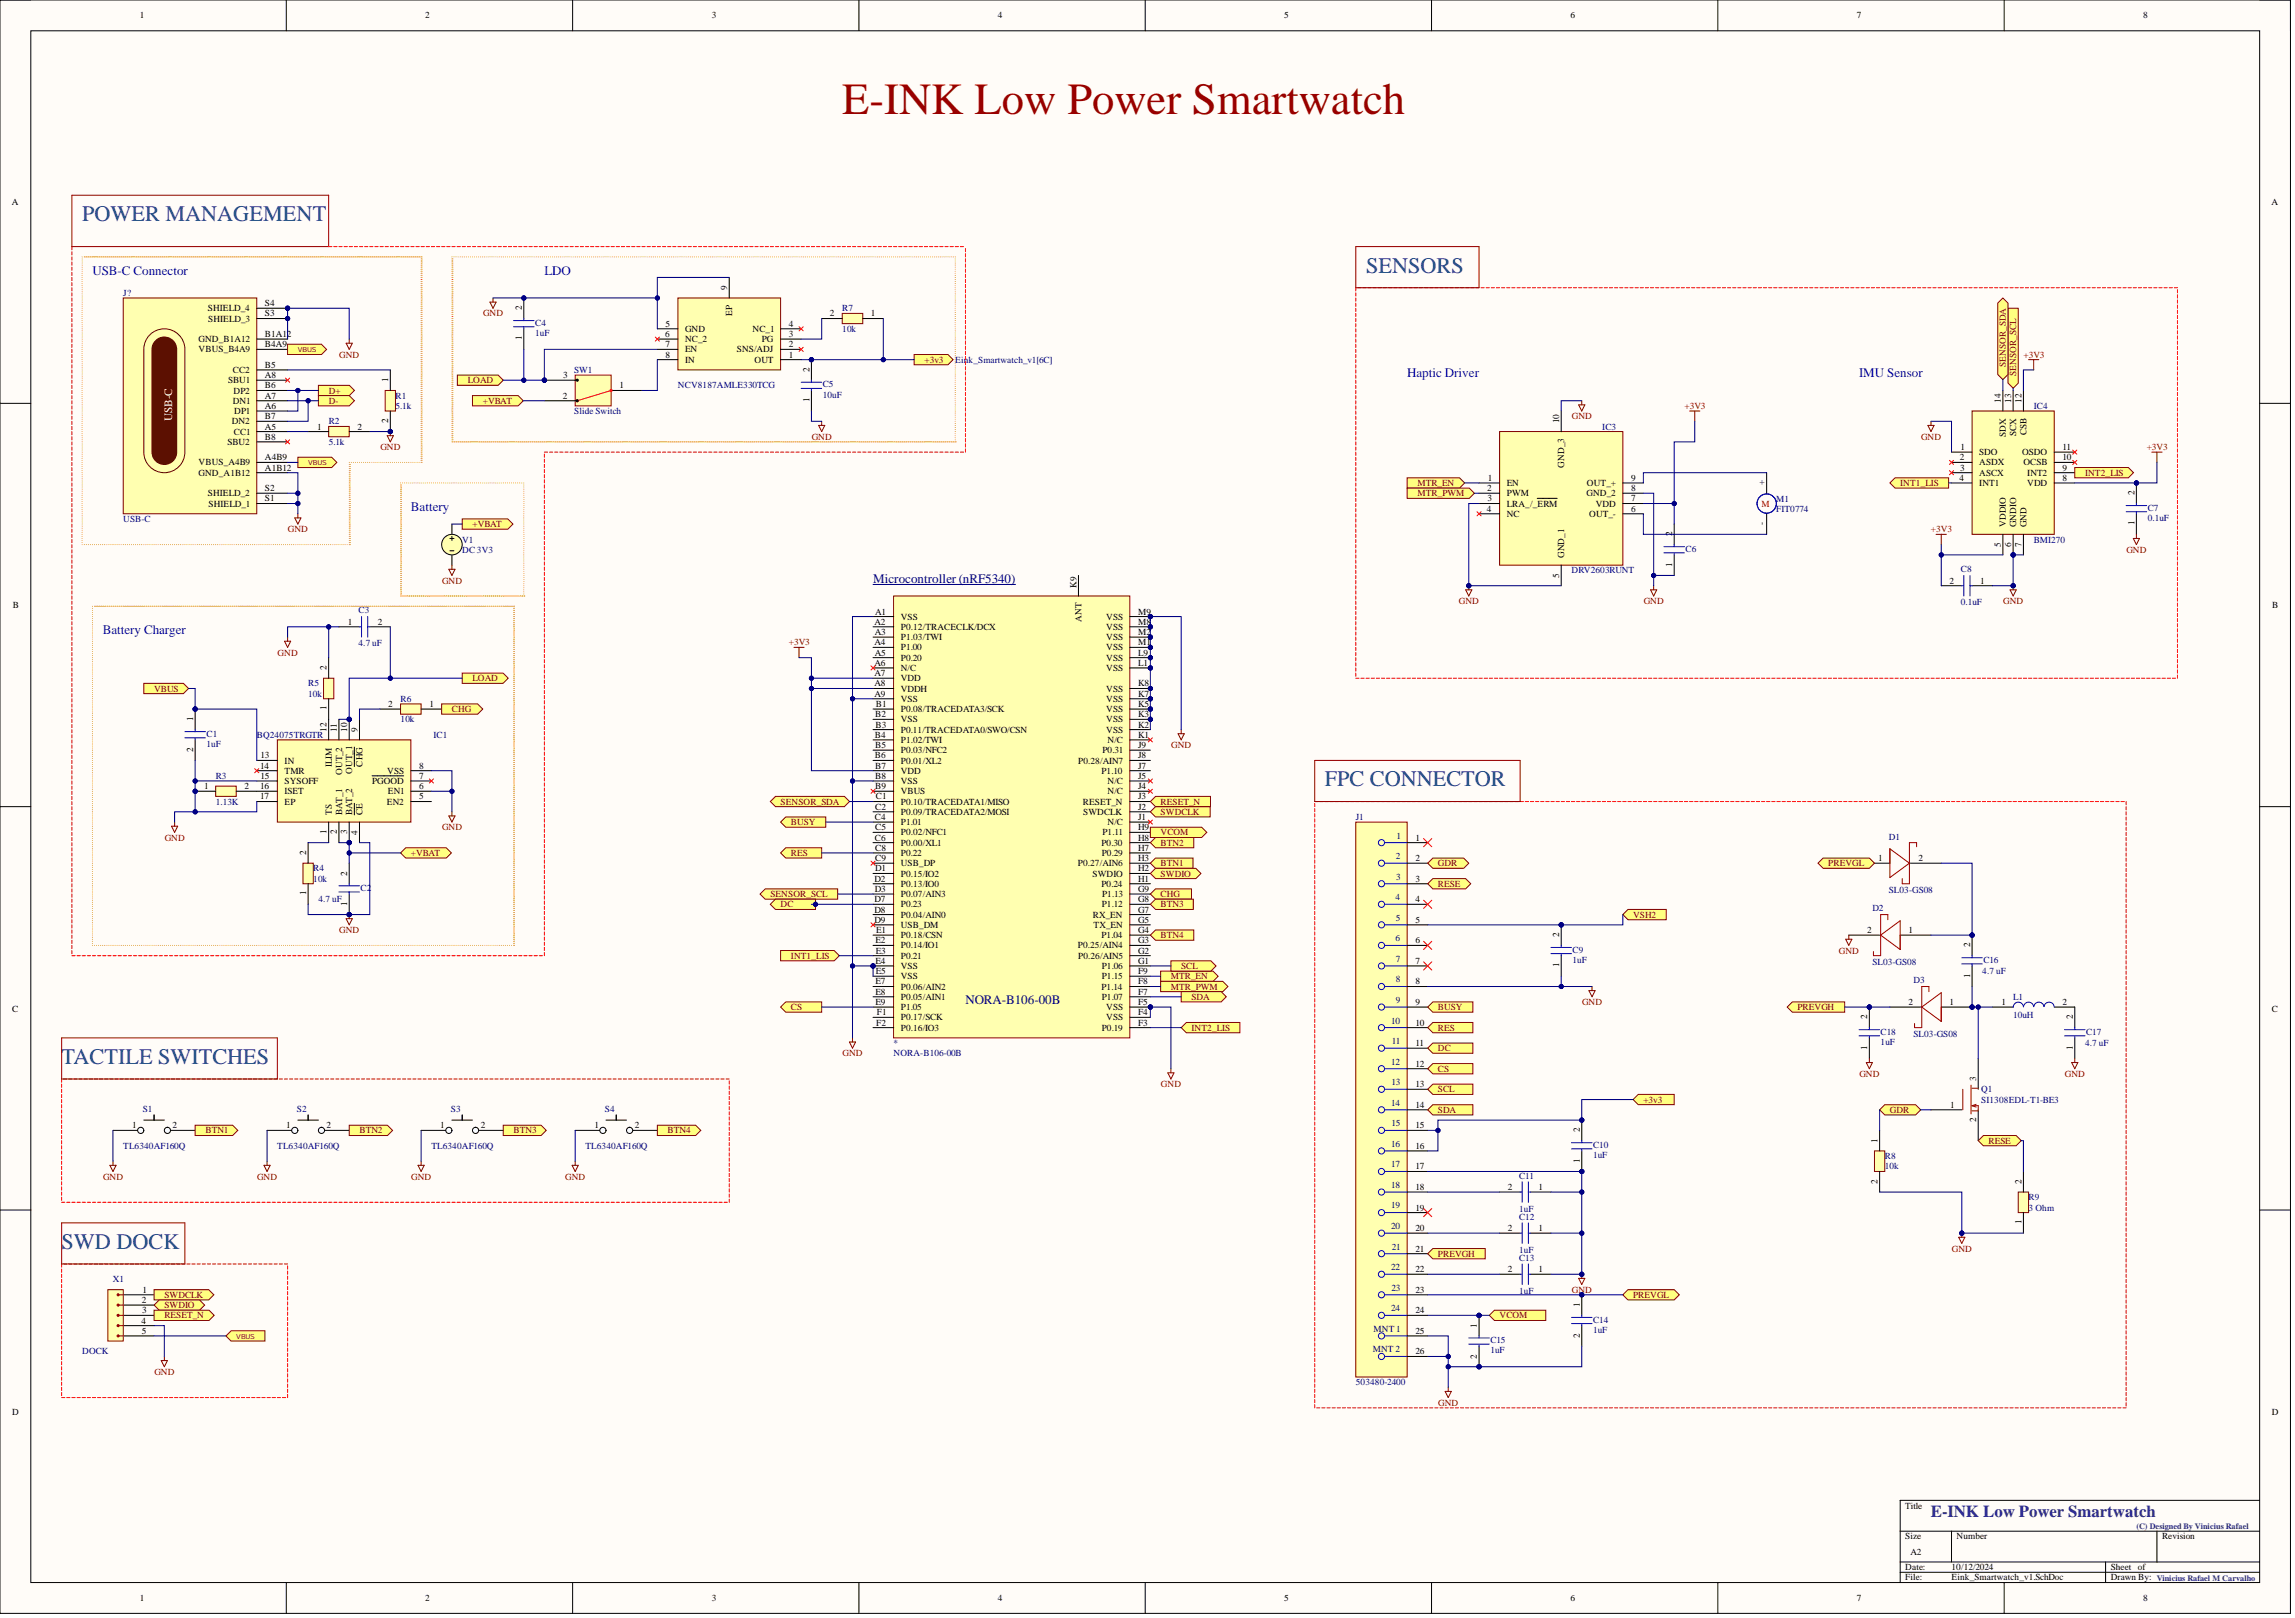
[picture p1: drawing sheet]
<svg xmlns="http://www.w3.org/2000/svg" width="566mm" height="399mm" viewBox="0 0 566 399" stroke-linecap="round" stroke-linejoin="round" font-family="sans-serif">
<defs><g id="words">
<text font-size="11" fill="#980000" x="207.8" y="28">E-INK Low Power Smartwatch</text>
<g font-size="5.5" fill="#0b5394">
<text x="20.3" y="54.6">POWER MANAGEMENT</text>
<text x="337" y="67.2">SENSORS</text>
<text x="326.9" y="193.9">FPC CONNECTOR</text>
<text x="15.2" y="262.4">TACTILE SWITCHES</text>
<text x="15.2" y="308">SWD DOCK</text>
</g>
<text font-size="4.1" fill="#351c75" x="476.4" y="374.1">E-INK Low Power Smartwatch</text>
<g font-size="3.2" fill="#00f">
<text x="22.8" y="67.7">USB-C Connector</text>
<text x="134.3" y="67.7">LDO</text>
<text x="347.2" y="93.1">Haptic Driver</text>
<text x="458.7" y="93.1">IMU Sensor</text>
<text x="101.4" y="126">Battery</text>
<text x="25.3" y="156.4">Battery Charger</text>
</g>
<g font-size="3.2" fill="#000080">
<text x="215.4" y="143.8">Microcontroller (nRF5340)</text>
<text x="238.2" y="247.7">NORA-B106-00B</text>
</g>
<text font-size="2.8" fill="#fff" x="42.5" y="103.9" transform="rotate(-90 42.5 103.9)">USB-C</text>
<g font-size="2.3">
<text x="34.5" y="4.6">1</text>
<text x="104.9" y="4.6">2</text>
<text x="175.6" y="4.6">3</text>
<text x="246.1" y="4.6">4</text>
<text x="316.8" y="4.6">5</text>
<text x="387.5" y="4.6">6</text>
<text x="458.1" y="4.6">7</text>
<text x="528.8" y="4.6">8</text>
<text x="3" y="50.5">A</text>
<text x="560.4" y="50.5">A</text>
<text x="179.4" y="71.5" transform="rotate(-90 179.4 71.5)">9</text>
<text x="51.3" y="76.8">SHIELD_4</text>
<text x="65.4" y="75.5">S4</text>
<text x="128.7" y="76.5" transform="rotate(-90 128.7 76.5)">2</text>
<text x="180.7" y="77.9" transform="rotate(-90 180.7 77.9)">EP</text>
<text x="51.4" y="79.3">SHIELD_3</text>
<text x="65.4" y="78">S3</text>
<text x="65.4" y="83.1">B1A12</text>
<text x="128.7" y="84" transform="rotate(-90 128.7 84)">1</text>
<text x="164.1" y="83.1">6</text>
<text x="164.2" y="80.6">5</text>
<text x="169" y="81.8">GND</text>
<text x="185.7" y="81.8">NC_1</text>
<text x="194.6" y="83.1">3</text>
<text x="194.6" y="80.6">4</text>
<text x="204.8" y="78">2</text>
<text x="214.9" y="78">1</text>
<text x="49" y="86.9">VBUS_B4A9</text>
<text x="49" y="84.4">GND_B1A12</text>
<text x="65.4" y="85.6">B4A9</text>
<text x="164.2" y="88.2">8</text>
<text x="164.2" y="85.6">7</text>
<text x="169" y="89.4">IN</text>
<text x="169" y="86.9">EN</text>
<text x="169" y="84.4">NC_2</text>
<text x="181.8" y="86.9">SNS/ADJ</text>
<text x="186.2" y="89.4">OUT</text>
<text x="187.9" y="84.4">PG</text>
<text x="194.6" y="88.2">1</text>
<text x="194.6" y="85.6">2</text>
<text x="56.3" y="94.5">SBU1</text>
<text x="57.4" y="92">CC2</text>
<text x="65.4" y="95.8">B6</text>
<text x="65.4" y="93.2">A8</text>
<text x="65.4" y="90.7">B5</text>
<text x="95.8" y="94.3" transform="rotate(-90 95.8 94.3)">1</text>
<text x="138.9" y="93.2">3</text>
<text x="152.8" y="95.8">1</text>
<text x="199.7" y="91.7" transform="rotate(-90 199.7 91.7)">2</text>
<text x="57.4" y="99.6">DN1</text>
<text x="57.6" y="97">DP2</text>
<text x="65.4" y="100.9">A6</text>
<text x="65.4" y="98.3">A7</text>
<text x="138.9" y="98.3">2</text>
<text x="199.7" y="99.2" transform="rotate(-90 199.7 99.2)">1</text>
<text x="493.6" y="99.3" transform="rotate(-90 493.6 99.3)">14</text>
<text x="496.2" y="99.3" transform="rotate(-90 496.2 99.3)">13</text>
<text x="498.7" y="99.3" transform="rotate(-90 498.7 99.3)">12</text>
<text x="57.2" y="104.7">DN2</text>
<text x="57.7" y="107.2">CC1</text>
<text x="57.8" y="102.1">DP1</text>
<text x="65.4" y="105.9">A5</text>
<text x="65.4" y="103.4">B7</text>
<text x="78.2" y="105.9">1</text>
<text x="88.2" y="105.9">2</text>
<text x="95.8" y="104.4" transform="rotate(-90 95.8 104.4)">2</text>
<text x="384.7" y="104.4" transform="rotate(-90 384.7 104.4)">10</text>
<text x="494.9" y="107.7" transform="rotate(-90 494.9 107.7)">SDX</text>
<text x="497.4" y="107.5" transform="rotate(-90 497.4 107.5)">SCX</text>
<text x="500" y="107.4" transform="rotate(-90 500 107.4)">CSB</text>
<text x="56.1" y="109.7">SBU2</text>
<text x="65.4" y="108.5">B8</text>
<text x="65.4" y="113.5">A4B9</text>
<text x="483.5" y="113.5">2</text>
<text x="483.7" y="111">1</text>
<text x="488.3" y="112.3">SDO</text>
<text x="498.9" y="112.3">OSDO</text>
<text x="508.8" y="113.5">10</text>
<text x="508.8" y="111">11</text>
<text x="49" y="117.3">GND_A1B12</text>
<text x="49" y="114.8">VBUS_A4B9</text>
<text x="65.4" y="116.1">A1B12</text>
<text x="367.1" y="118.6">1</text>
<text x="371.7" y="119.9">EN</text>
<text x="385.9" y="115.3" transform="rotate(-90 385.9 115.3)">GND_3</text>
<text x="391.5" y="119.9">OUT_+</text>
<text x="402.4" y="118.6">9</text>
<text x="435.3" y="119.6" transform="rotate(-90 435.3 119.6)">+</text>
<text x="483.4" y="118.6">4</text>
<text x="483.6" y="116.1">3</text>
<text x="488.3" y="114.8">ASDX</text>
<text x="488.3" y="117.3">ASCX</text>
<text x="488.3" y="119.9">INT1</text>
<text x="499.2" y="114.8">OCSB</text>
<text x="500.1" y="119.9">VDD</text>
<text x="500.1" y="117.3">INT2</text>
<text x="508.8" y="118.6">8</text>
<text x="508.8" y="116.1">9</text>
<text x="51.3" y="122.4">SHIELD_2</text>
<text x="51.4" y="124.9">SHIELD_1</text>
<text x="65.4" y="123.7">S1</text>
<text x="65.4" y="121.1">S2</text>
<text x="366.9" y="121.1">2</text>
<text x="367" y="123.7">3</text>
<text x="371.7" y="122.4">PWM</text>
<text x="371.7" y="124.9">LRA_/_ERM</text>
<text x="391.4" y="122.4">GND_2</text>
<text x="393.7" y="124.9">VDD</text>
<text x="402.4" y="121.1">8</text>
<text x="402.4" y="123.7">7</text>
<text x="526.6" y="122.1" transform="rotate(-90 526.6 122.1)">2</text>
<text x="366.8" y="126.2">4</text>
<text x="371.7" y="127.5">NC</text>
<text x="392.1" y="127.5">OUT_-</text>
<text x="402.4" y="126.2">6</text>
<text x="435.3" y="129.4" transform="rotate(-90 435.3 129.4)">-</text>
<text x="494.9" y="130" transform="rotate(-90 494.9 130)">VDDIO</text>
<text x="497.4" y="130" transform="rotate(-90 497.4 130)">GNDIO</text>
<text x="500" y="130" transform="rotate(-90 500 130)">GND</text>
<text x="526.6" y="129.6" transform="rotate(-90 526.6 129.6)">1</text>
<text x="385.9" y="137.6" transform="rotate(-90 385.9 137.6)">GND_1</text>
<text x="412.5" y="132.3" transform="rotate(-90 412.5 132.3)">2</text>
<text x="493.6" y="134.8" transform="rotate(-90 493.6 134.8)">5</text>
<text x="496.2" y="134.8" transform="rotate(-90 496.2 134.8)">6</text>
<text x="498.7" y="134.8" transform="rotate(-90 498.7 134.8)">7</text>
<text x="384.7" y="142.4" transform="rotate(-90 384.7 142.4)">5</text>
<text x="412.5" y="139.7" transform="rotate(-90 412.5 139.7)">1</text>
<text x="481" y="143.9">2</text>
<text x="488.6" y="143.9">1</text>
<text x="3.1" y="149.9">B</text>
<text x="265.6" y="144.9" transform="rotate(-90 265.6 144.9)">K9</text>
<text x="560.6" y="149.9">B</text>
<text x="85.8" y="154.1">1</text>
<text x="93.3" y="154.1">2</text>
<text x="215.7" y="154.1">A2</text>
<text x="215.9" y="151.5">A1</text>
<text x="222.2" y="152.8">VSS</text>
<text x="222.2" y="155.3">P0.12/TRACECLK/DCX</text>
<text x="266.8" y="153.4" transform="rotate(-90 266.8 153.4)">ANT</text>
<text x="272.9" y="152.8">VSS</text>
<text x="272.9" y="155.3">VSS</text>
<text x="280.8" y="151.5">M9</text>
<text x="280.8" y="154.1">M8</text>
<text x="215.7" y="159.1">A4</text>
<text x="215.8" y="156.6">A3</text>
<text x="215.8" y="161.7">A5</text>
<text x="222.2" y="157.9">P1.03/TWI</text>
<text x="222.2" y="160.4">P1.00</text>
<text x="272.9" y="157.9">VSS</text>
<text x="272.9" y="160.4">VSS</text>
<text x="280.8" y="156.6">M2</text>
<text x="280.8" y="159.1">M1</text>
<text x="280.8" y="161.7">L9</text>
<text x="80.6" y="165.2" transform="rotate(-90 80.6 165.2)">2</text>
<text x="215.7" y="164.2">A6</text>
<text x="215.7" y="166.7">A7</text>
<text x="222.2" y="162.9">P0.20</text>
<text x="222.2" y="165.5">N/C</text>
<text x="272.9" y="162.9">VSS</text>
<text x="272.9" y="165.5">VSS</text>
<text x="280.8" y="164.2">L1</text>
<text x="215.7" y="169.3">A8</text>
<text x="215.7" y="171.8">A9</text>
<text x="222.2" y="168">VDD</text>
<text x="222.2" y="170.5">VDDH</text>
<text x="222.2" y="173.1">VSS</text>
<text x="272.9" y="170.5">VSS</text>
<text x="272.9" y="173.1">VSS</text>
<text x="280.8" y="169.3">K8</text>
<text x="280.8" y="171.8">K7</text>
<text x="47.6" y="177.9" transform="rotate(-90 47.6 177.9)">1</text>
<text x="80.6" y="175.2" transform="rotate(-90 80.6 175.2)">1</text>
<text x="95.8" y="174.3">2</text>
<text x="105.9" y="174.3">1</text>
<text x="215.9" y="176.9">B2</text>
<text x="216" y="179.4">B3</text>
<text x="216.1" y="174.3">B1</text>
<text x="222.2" y="175.6">P0.08/TRACEDATA3/SCK</text>
<text x="222.2" y="178.1">VSS</text>
<text x="272.9" y="175.6">VSS</text>
<text x="272.9" y="178.1">VSS</text>
<text x="280.8" y="174.3">K5</text>
<text x="280.8" y="176.9">K3</text>
<text x="280.8" y="179.4">K2</text>
<text x="47.6" y="185.5" transform="rotate(-90 47.6 185.5)">2</text>
<text x="80.6" y="180.4" transform="rotate(-90 80.6 180.4)">12</text>
<text x="83.1" y="180.4" transform="rotate(-90 83.1 180.4)">11</text>
<text x="85.7" y="180.4" transform="rotate(-90 85.7 180.4)">10</text>
<text x="88.2" y="180.4" transform="rotate(-90 88.2 180.4)">9</text>
<text x="215.8" y="181.9">B4</text>
<text x="215.9" y="184.5">B5</text>
<text x="222.2" y="180.7">P0.11/TRACEDATA0/SWO/CSN</text>
<text x="222.2" y="183.2">P1.02/TWI</text>
<text x="222.2" y="185.7">P0.03/NFC2</text>
<text x="272" y="185.7">P0.31</text>
<text x="272.9" y="180.7">VSS</text>
<text x="273.3" y="183.2">N/C</text>
<text x="280.8" y="181.9">K1</text>
<text x="280.8" y="184.5">J9</text>
<text x="64.2" y="189.5">14</text>
<text x="64.3" y="187">13</text>
<text x="70.2" y="190.8">TMR</text>
<text x="70.2" y="188.3">IN</text>
<text x="81.8" y="189.1" transform="rotate(-90 81.8 189.1)">ILIM</text>
<text x="84.4" y="191.2" transform="rotate(-90 84.4 191.2)">OUT_2</text>
<text x="86.9" y="190.9" transform="rotate(-90 86.9 190.9)">OUT_1</text>
<text x="89.5" y="189" transform="rotate(-90 89.5 189)">CHG</text>
<text x="95.5" y="190.8">VSS</text>
<text x="103.4" y="189.5">8</text>
<text x="215.8" y="187">B6</text>
<text x="215.9" y="189.5">B7</text>
<text x="222.2" y="188.3">P0.01/XL2</text>
<text x="222.2" y="190.8">VDD</text>
<text x="266" y="188.3">P0.28/AIN7</text>
<text x="271.7" y="190.8">P1.10</text>
<text x="280.8" y="187">J8</text>
<text x="280.8" y="189.5">J7</text>
<text x="50.3" y="194.6">1</text>
<text x="60.3" y="194.6">2</text>
<text x="64.2" y="197.1">17</text>
<text x="64.2" y="194.6">16</text>
<text x="64.3" y="192.1">15</text>
<text x="70.2" y="195.9">ISET</text>
<text x="70.2" y="193.3">SYSOFF</text>
<text x="91.8" y="193.3">PGOOD</text>
<text x="95.7" y="195.9">EN1</text>
<text x="103.4" y="197.1">5</text>
<text x="103.4" y="194.6">6</text>
<text x="103.4" y="192.1">7</text>
<text x="215.9" y="192.1">B8</text>
<text x="215.9" y="194.6">B9</text>
<text x="216.1" y="197.1">C1</text>
<text x="222.2" y="193.3">VSS</text>
<text x="222.2" y="195.9">VBUS</text>
<text x="273.3" y="193.3">N/C</text>
<text x="273.3" y="195.9">N/C</text>
<text x="280.8" y="192.1">J5</text>
<text x="280.8" y="194.6">J4</text>
<text x="280.8" y="197.1">J3</text>
<text x="70.2" y="198.4">EP</text>
<text x="81.8" y="200.9" transform="rotate(-90 81.8 200.9)">TS</text>
<text x="84.4" y="200.9" transform="rotate(-90 84.4 200.9)">BAT_1</text>
<text x="86.9" y="200.9" transform="rotate(-90 86.9 200.9)">BAT_2</text>
<text x="89.5" y="200.9" transform="rotate(-90 89.5 200.9)">CE</text>
<text x="95.4" y="198.4">EN2</text>
<text x="215.8" y="202.2">C4</text>
<text x="215.9" y="199.7">C2</text>
<text x="222.2" y="198.4">P0.10/TRACEDATA1/MISO</text>
<text x="222.2" y="200.9">P0.09/TRACEDATA2/MOSI</text>
<text x="222.2" y="203.5">P1.01</text>
<text x="267.2" y="198.4">RESET_N</text>
<text x="267.3" y="200.9">SWDCLK</text>
<text x="273.3" y="203.5">N/C</text>
<text x="280.8" y="199.7">J2</text>
<text x="280.8" y="202.2">J1</text>
<text x="80.6" y="205.6" transform="rotate(-90 80.6 205.6)">1</text>
<text x="83.1" y="205.8" transform="rotate(-90 83.1 205.8)">2</text>
<text x="85.7" y="205.7" transform="rotate(-90 85.7 205.7)">3</text>
<text x="88.2" y="205.8" transform="rotate(-90 88.2 205.8)">4</text>
<text x="215.8" y="207.3">C6</text>
<text x="215.9" y="204.8">C5</text>
<text x="215.9" y="209.8">C8</text>
<text x="222.2" y="206">P0.02/NFC1</text>
<text x="222.2" y="208.6">P0.00/XL1</text>
<text x="271.7" y="208.6">P0.30</text>
<text x="272" y="206">P1.11</text>
<text x="280.8" y="204.8">H9</text>
<text x="280.8" y="207.3">H8</text>
<text x="280.8" y="209.8">H7</text>
<text x="349.2" y="207.3">1</text>
<text x="75.5" y="210.8" transform="rotate(-90 75.5 210.8)">2</text>
<text x="85.7" y="215.9" transform="rotate(-90 85.7 215.9)">2</text>
<text x="215.9" y="212.4">C9</text>
<text x="215.9" y="214.9">D1</text>
<text x="222.2" y="211.1">P0.22</text>
<text x="222.2" y="213.6">USB_DP</text>
<text x="265.9" y="213.6">P0.27/AIN6</text>
<text x="271.8" y="211.1">P0.29</text>
<text x="280.8" y="212.4">H3</text>
<text x="280.8" y="214.9">H2</text>
<text x="349.2" y="212.4">2</text>
<text x="463.4" y="212.4">1</text>
<text x="473.4" y="212.4">2</text>
<text x="75.5" y="220.8" transform="rotate(-90 75.5 220.8)">1</text>
<text x="215.7" y="217.4">D2</text>
<text x="215.8" y="220">D3</text>
<text x="222.2" y="216.2">P0.15/IO2</text>
<text x="222.2" y="218.7">P0.13/IO0</text>
<text x="222.2" y="221.2">P0.07/AIN3</text>
<text x="269.5" y="216.2">SWDIO</text>
<text x="271.7" y="218.7">P0.24</text>
<text x="271.9" y="221.2">P1.13</text>
<text x="280.8" y="217.4">H1</text>
<text x="280.8" y="220">G9</text>
<text x="349.2" y="217.4">3</text>
<text x="85.7" y="223.3" transform="rotate(-90 85.7 223.3)">1</text>
<text x="215.7" y="222.5">D7</text>
<text x="215.7" y="225">D8</text>
<text x="215.7" y="227.6">D9</text>
<text x="222.2" y="223.8">P0.23</text>
<text x="222.2" y="226.3">P0.04/AIN0</text>
<text x="269.6" y="226.3">RX_EN</text>
<text x="271.8" y="223.8">P1.12</text>
<text x="280.8" y="222.5">G8</text>
<text x="280.8" y="225">G7</text>
<text x="280.8" y="227.6">G5</text>
<text x="349.2" y="222.5">4</text>
<text x="349.2" y="227.6">5</text>
<text x="216" y="232.6">E2</text>
<text x="216.2" y="230.1">E1</text>
<text x="222.2" y="228.8">USB_DM</text>
<text x="222.2" y="231.4">P0.18/CSN</text>
<text x="222.2" y="233.9">P0.14/IO1</text>
<text x="265.9" y="233.9">P0.25/AIN4</text>
<text x="269.8" y="228.8">TX_EN</text>
<text x="271.7" y="231.4">P1.04</text>
<text x="280.8" y="230.1">G4</text>
<text x="280.8" y="232.6">G3</text>
<text x="349.2" y="232.6">6</text>
<text x="384.7" y="231.1" transform="rotate(-90 384.7 231.1)">2</text>
<text x="460.7" y="230.1">2</text>
<text x="470.8" y="230.1">1</text>
<text x="486" y="233.6" transform="rotate(-90 486 233.6)">2</text>
<text x="216" y="237.7">E4</text>
<text x="216.1" y="235.2">E3</text>
<text x="222.2" y="236.4">P0.21</text>
<text x="222.2" y="239">VSS</text>
<text x="266" y="236.4">P0.26/AIN5</text>
<text x="271.8" y="239">P1.06</text>
<text x="280.8" y="235.2">G2</text>
<text x="280.8" y="237.7">G1</text>
<text x="349.2" y="237.7">7</text>
<text x="384.7" y="238.5" transform="rotate(-90 384.7 238.5)">1</text>
<text x="216" y="242.8">E7</text>
<text x="216" y="245.3">E8</text>
<text x="216.1" y="240.2">E5</text>
<text x="222.2" y="241.5">VSS</text>
<text x="222.2" y="244">P0.06/AIN2</text>
<text x="271.7" y="244">P1.14</text>
<text x="271.8" y="241.5">P1.15</text>
<text x="280.8" y="240.2">F9</text>
<text x="280.8" y="242.8">F8</text>
<text x="280.8" y="245.3">F7</text>
<text x="349.2" y="242.8">8</text>
<text x="486" y="241.1" transform="rotate(-90 486 241.1)">1</text>
<text x="3" y="249.4">C</text>
<text x="216" y="247.8">E9</text>
<text x="216.3" y="250.4">F1</text>
<text x="222.2" y="246.6">P0.05/AIN1</text>
<text x="222.2" y="249.1">P1.05</text>
<text x="222.2" y="251.6">P0.17/SCK</text>
<text x="271.8" y="246.6">P1.07</text>
<text x="272.9" y="249.1">VSS</text>
<text x="272.9" y="251.6">VSS</text>
<text x="280.8" y="247.8">F5</text>
<text x="280.8" y="250.4">F4</text>
<text x="349.2" y="247.8">9</text>
<text x="460.7" y="251.4" transform="rotate(-90 460.7 251.4)">2</text>
<text x="470.8" y="247.8">2</text>
<text x="481" y="247.8">1</text>
<text x="493.8" y="247.8">1</text>
<text x="508.8" y="247.8">2</text>
<text x="511.4" y="251.4" transform="rotate(-90 511.4 251.4)">2</text>
<text x="560.5" y="249.4">C</text>
<text x="216.2" y="252.9">F2</text>
<text x="222.2" y="254.2">P0.16/IO3</text>
<text x="271.8" y="254.2">P0.19</text>
<text x="280.8" y="252.9">F3</text>
<text x="349.2" y="252.9">10</text>
<text x="349.2" y="258">11</text>
<text x="349.2" y="263">12</text>
<text x="460.7" y="258.8" transform="rotate(-90 460.7 258.8)">1</text>
<text x="511.4" y="258.8" transform="rotate(-90 511.4 258.8)">1</text>
<text x="349.2" y="268.1">13</text>
<text x="487.5" y="266.6" transform="rotate(-90 487.5 266.6)">3</text>
<text x="349.2" y="273.2">14</text>
<text x="481.1" y="273.2">1</text>
<text x="32.6" y="278.2">1</text>
<text x="42.6" y="278.2">2</text>
<text x="70.6" y="278.2">1</text>
<text x="80.6" y="278.2">2</text>
<text x="108.6" y="278.2">1</text>
<text x="118.6" y="278.2">2</text>
<text x="146.6" y="278.2">1</text>
<text x="156.6" y="278.2">2</text>
<text x="349.2" y="278.2">15</text>
<text x="389.7" y="279.3" transform="rotate(-90 389.7 279.3)">2</text>
<text x="463.2" y="281.8" transform="rotate(-90 463.2 281.8)">1</text>
<text x="487.5" y="276.7" transform="rotate(-90 487.5 276.7)">2</text>
<text x="349.2" y="283.3">16</text>
<text x="389.7" y="286.7" transform="rotate(-90 389.7 286.7)">1</text>
<text x="349.2" y="288.4">17</text>
<text x="349.2" y="293.4">18</text>
<text x="372" y="293.4">2</text>
<text x="379.6" y="293.4">1</text>
<text x="463.2" y="291.9" transform="rotate(-90 463.2 291.9)">2</text>
<text x="498.7" y="291.9" transform="rotate(-90 498.7 291.9)">2</text>
<text x="349.2" y="298.5">19</text>
<text x="349.2" y="303.6">20</text>
<text x="372" y="303.6">2</text>
<text x="379.6" y="303.6">1</text>
<text x="498.7" y="301.9" transform="rotate(-90 498.7 301.9)">1</text>
<text x="349.2" y="308.7">21</text>
<text x="349.2" y="313.7">22</text>
<text x="372" y="313.7">2</text>
<text x="379.6" y="313.7">1</text>
<text x="35" y="321.3">2</text>
<text x="35.1" y="323.9">3</text>
<text x="35.1" y="318.8">1</text>
<text x="349.2" y="318.8">23</text>
<text x="349.2" y="323.9">24</text>
<text x="389.7" y="322.3" transform="rotate(-90 389.7 322.3)">1</text>
<text x="34.9" y="326.4">4</text>
<text x="35" y="328.9">5</text>
<text x="349.2" y="328.9">25</text>
<text x="364.4" y="327.4" transform="rotate(-90 364.4 327.4)">1</text>
<text x="389.7" y="329.9" transform="rotate(-90 389.7 329.9)">2</text>
<text x="349.2" y="334">26</text>
<text x="364.4" y="335" transform="rotate(-90 364.4 335)">2</text>
<text x="3" y="348.9">D</text>
<text x="560.5" y="348.9">D</text>
<text x="470.1" y="372">Title</text>
<text x="470.1" y="379.6">Size</text>
<text x="471.3" y="383.4">A2</text>
<text x="482.7" y="379.6">Number</text>
<text x="533.4" y="379.6">Revision</text>
<text x="470.1" y="387.2">Date:</text>
<text x="470.1" y="389.7">File:</text>
<text x="481.5" y="387.2">10/12/2024</text>
<text x="481.5" y="389.7">Eink_Smartwatch_v1.SchDoc</text>
<text x="520.7" y="387.2">Sheet of</text>
<text x="520.7" y="389.7">Drawn By:</text>
<text x="34.5" y="394.8">1</text>
<text x="104.9" y="394.8">2</text>
<text x="175.6" y="394.8">3</text>
<text x="246.1" y="394.8">4</text>
<text x="316.8" y="394.8">5</text>
<text x="387.5" y="394.8">6</text>
<text x="458.1" y="394.8">7</text>
<text x="528.8" y="394.8">8</text>
</g>
<g font-size="2.3" fill="#000080">
<text x="30.4" y="73">J?</text>
<text x="207.8" y="76.8">R7</text>
<text x="132" y="80.3">C4</text>
<text x="132" y="82.9">1uF</text>
<text x="207.8" y="81.8">10k</text>
<text x="235.7" y="89.4">Eink_Smartwatch_v1[6C]</text>
<text x="141.7" y="92">SW1</text>
<text x="167.2" y="95.8">NCV8187AMLE330TCG</text>
<text x="203" y="95.5">C5</text>
<text x="97.6" y="98.3">R1</text>
<text x="97.6" y="100.9">5.1k</text>
<text x="203" y="98.1">10uF</text>
<text x="501.7" y="100.9">IC4</text>
<text x="81.1" y="104.7">R2</text>
<text x="141.7" y="102.1">Slide Switch</text>
<text x="395.3" y="105.9">IC3</text>
<text x="81.1" y="109.7">5.1k</text>
<text x="438.2" y="123.8">M1</text>
<text x="529.9" y="125.9">C7</text>
<text x="30.4" y="128.7">USB-C</text>
<text x="438.2" y="126.4">FIT0774</text>
<text x="529.9" y="128.5">0.1uF</text>
<text x="114" y="133.8">V1</text>
<text x="114" y="136.3">DC 3V3</text>
<text x="415.8" y="136.1">C6</text>
<text x="501.7" y="133.8">BMI270</text>
<text x="387.7" y="141.4">DRV2603RUNT</text>
<text x="483.7" y="141.1">C8</text>
<text x="483.7" y="149.3">0.1uF</text>
<text x="88.4" y="151.3">C3</text>
<text x="88.4" y="159.4">4.7 uF</text>
<text x="76" y="169.3">R5</text>
<text x="76" y="171.8">10k</text>
<text x="98.8" y="173.1">R6</text>
<text x="98.8" y="178.1">10k</text>
<text x="50.9" y="181.7">C1</text>
<text x="50.9" y="184.2">1uF</text>
<text x="63.4" y="181.9">BQ24075TRGTR</text>
<text x="106.9" y="181.9">IC1</text>
<text x="53.2" y="192.1">R3</text>
<text x="53.2" y="198.4">1.13K</text>
<text x="334.5" y="202.2">J1</text>
<text x="344.5" y="206.8">1</text>
<text x="466" y="207">D1</text>
<text x="77.3" y="214.9">R4</text>
<text x="344.4" y="211.8">2</text>
<text x="77.3" y="217.4">10k</text>
<text x="88.9" y="219.7">C2</text>
<text x="344.3" y="222">4</text>
<text x="344.5" y="216.9">3</text>
<text x="466" y="220.2">SL03-GS08</text>
<text x="78.6" y="222.5">4.7 uF</text>
<text x="344.4" y="227.1">5</text>
<text x="462" y="224.8">D2</text>
<text x="344.3" y="232.1">6</text>
<text x="344.4" y="237.2">7</text>
<text x="388" y="234.9">C9</text>
<text x="388" y="237.4">1uF</text>
<text x="462" y="237.9">SL03-GS08</text>
<text x="489.3" y="237.4">C16</text>
<text x="344.4" y="242.3">8</text>
<text x="472.1" y="242.5">D3</text>
<text x="489.1" y="240.2">4.7 uF</text>
<text x="344.4" y="247.3">9</text>
<text x="496.7" y="246.6">L1</text>
<text x="496.7" y="251.1">10uH</text>
<text x="220.5" y="258">*</text>
<text x="343.2" y="252.4">10</text>
<text x="343.4" y="257.5">11</text>
<text x="464" y="255.2">C18</text>
<text x="464" y="257.7">1uF</text>
<text x="472.1" y="255.7">SL03-GS08</text>
<text x="514.4" y="258">4.7 uF</text>
<text x="514.7" y="255.2">C17</text>
<text x="220.5" y="260.5">NORA-B106-00B</text>
<text x="343.2" y="262.5">12</text>
<text x="343.3" y="267.6">13</text>
<text x="488.8" y="269.4">Q1</text>
<text x="35.2" y="274.2">S1</text>
<text x="73.2" y="274.2">S2</text>
<text x="111.2" y="274.2">S3</text>
<text x="149.3" y="274.2">S4</text>
<text x="343.2" y="272.7">14</text>
<text x="488.8" y="271.9">SI1308EDL-T1-BE3</text>
<text x="343.3" y="277.7">15</text>
<text x="30.4" y="283.3">TL6340AF160Q</text>
<text x="68.4" y="283.3">TL6340AF160Q</text>
<text x="106.4" y="283.3">TL6340AF160Q</text>
<text x="144.4" y="283.3">TL6340AF160Q</text>
<text x="343.2" y="282.8">16</text>
<text x="343.2" y="287.9">17</text>
<text x="393" y="283.1">C10</text>
<text x="393" y="285.6">1uF</text>
<text x="465" y="285.8">R8</text>
<text x="343.2" y="292.9">18</text>
<text x="374.8" y="290.7">C11</text>
<text x="465" y="288.4">10k</text>
<text x="343.2" y="298">19</text>
<text x="374.8" y="298.8">1uF</text>
<text x="500.5" y="296">R9</text>
<text x="500.5" y="298.5">3 Ohm</text>
<text x="343.2" y="303.1">20</text>
<text x="374.8" y="300.8">C12</text>
<text x="343.4" y="308.1">21</text>
<text x="374.8" y="308.9">1uF</text>
<text x="374.8" y="310.9">C13</text>
<text x="27.9" y="316.3">X1</text>
<text x="343.2" y="313.2">22</text>
<text x="343.2" y="323.3">24</text>
<text x="343.3" y="318.3">23</text>
<text x="374.8" y="319">1uF</text>
<text x="338.9" y="328.4">MNT 1</text>
<text x="393" y="326.1">C14</text>
<text x="393" y="328.7">1uF</text>
<text x="20.3" y="334">DOCK</text>
<text x="338.7" y="333.5">MNT 2</text>
<text x="367.7" y="331.2">C15</text>
<text x="367.7" y="333.7">1uF</text>
<text x="334.5" y="341.6">503480-2400</text>
</g>
<g font-size="2.3" fill="#800000">
<text x="119.2" y="78">GND</text>
<text x="83.7" y="88.2">GND</text>
<text x="228.1" y="89.4">+3v3</text>
<text x="499.2" y="88.2">+3V3</text>
<text x="115.4" y="94.5">LOAD</text>
<text x="494.9" y="90.5" transform="rotate(-90 494.9 90.5)">SENSOR_SDA</text>
<text x="497.4" y="92.7" transform="rotate(-90 497.4 92.7)">SENSOR_SCL</text>
<text x="81.1" y="97">D+</text>
<text x="81.1" y="99.6">D-</text>
<text x="119.1" y="99.6">+VBAT</text>
<text x="415.6" y="100.9">+3V3</text>
<text x="387.8" y="103.4">GND</text>
<text x="93.8" y="111">GND</text>
<text x="200.3" y="108.5">GND</text>
<text x="473.9" y="108.5">GND</text>
<text x="529.6" y="111">+3V3</text>
<text x="349.7" y="119.9">MTR_EN</text>
<text x="468.8" y="119.9">INT1_LIS</text>
<text x="514.4" y="117.3">INT2_LIS</text>
<text x="349.7" y="122.4">MTR_PWM</text>
<text x="71" y="131.3">GND</text>
<text x="116.6" y="130">+VBAT</text>
<text x="476.4" y="131.3">+3V3</text>
<text x="524.6" y="136.3">GND</text>
<text x="109" y="143.9">GND</text>
<text x="359.9" y="149">GND</text>
<text x="405.5" y="149">GND</text>
<text x="494.2" y="149">GND</text>
<text x="68.5" y="161.7">GND</text>
<text x="194.6" y="159.1">+3V3</text>
<text x="38" y="170.5">VBUS</text>
<text x="116.6" y="168">LOAD</text>
<text x="111.5" y="175.6">CHG</text>
<text x="289" y="184.5">GND</text>
<text x="192.6" y="198.4">SENSOR_SDA</text>
<text x="195.1" y="203.5">BUSY</text>
<text x="286.3" y="198.4">RESET_N</text>
<text x="286.3" y="200.9">SWDCLK</text>
<text x="40.6" y="207.3">GND</text>
<text x="109" y="204.8">GND</text>
<text x="286.3" y="208.6">BTN2</text>
<text x="286.3" y="206">VCOM</text>
<text x="101.4" y="211.1">+VBAT</text>
<text x="195.1" y="211.1">RES</text>
<text x="286.3" y="213.6">BTN1</text>
<text x="354.8" y="213.6">GDR</text>
<text x="451.1" y="213.6">PREVGL</text>
<text x="190.1" y="221.2">SENSOR_SCL</text>
<text x="286.3" y="221.2">CHG</text>
<text x="286.3" y="216.2">SWDIO</text>
<text x="354.8" y="218.7">RESE</text>
<text x="192.6" y="223.8">DC</text>
<text x="286.3" y="223.8">BTN3</text>
<text x="402.9" y="226.3">VSH2</text>
<text x="83.7" y="230.1">GND</text>
<text x="286.3" y="231.4">BTN4</text>
<text x="195.1" y="236.4">INT1_LIS</text>
<text x="291.4" y="239">SCL</text>
<text x="453.7" y="235.2">GND</text>
<text x="288.9" y="241.5">MTR_EN</text>
<text x="288.9" y="244">MTR_PWM</text>
<text x="195.1" y="249.1">CS</text>
<text x="293.9" y="246.6">SDA</text>
<text x="354.8" y="249.1">BUSY</text>
<text x="390.3" y="247.8">GND</text>
<text x="443.5" y="249.1">PREVGH</text>
<text x="293.9" y="254.2">INT2_LIS</text>
<text x="354.8" y="254.2">RES</text>
<text x="207.9" y="260.5">GND</text>
<text x="354.8" y="259.2">DC</text>
<text x="286.4" y="268.1">GND</text>
<text x="354.8" y="264.3">CS</text>
<text x="354.8" y="269.4">SCL</text>
<text x="458.7" y="265.6">GND</text>
<text x="509.4" y="265.6">GND</text>
<text x="354.8" y="274.4">SDA</text>
<text x="405.4" y="271.9">+3v3</text>
<text x="466.3" y="274.4">GDR</text>
<text x="50.7" y="279.5">BTN1</text>
<text x="88.7" y="279.5">BTN2</text>
<text x="126.7" y="279.5">BTN3</text>
<text x="164.7" y="279.5">BTN4</text>
<text x="490.6" y="282">RESE</text>
<text x="25.4" y="290.9">GND</text>
<text x="63.4" y="290.9">GND</text>
<text x="101.4" y="290.9">GND</text>
<text x="139.5" y="290.9">GND</text>
<text x="354.8" y="309.9">PREVGH</text>
<text x="481.6" y="308.7">GND</text>
<text x="40.5" y="320.1">SWDCLK</text>
<text x="40.5" y="322.6">SWDIO</text>
<text x="387.8" y="318.8">GND</text>
<text x="402.9" y="320.1">PREVGL</text>
<text x="40.5" y="325.1">RESET_N</text>
<text x="370" y="325.1">VCOM</text>
<text x="38.1" y="339.1">GND</text>
<text x="354.8" y="346.7">GND</text>
</g>
<text font-size="2.3" fill="#980000" x="434.6" y="124.9">M</text>
<g font-size="2" fill="#351c75">
<text x="527.1" y="377.2">(C) Designed By Vinicius Rafael</text>
<text x="532.1" y="389.8">Vinicius Rafael M Carvalho</text>
</g>
<g font-size="1.7" fill="#800000">
<text x="73.5" y="86.8">VBUS</text>
<text x="76" y="114.7">VBUS</text>
<text x="58.3" y="330.1">VBUS</text>
</g>
</g></defs>
<path d="M0 0h565.1v397.9h-565.1z" fill-rule="evenodd" fill="#fffcf8"/>
<path d="M0 0h565.1v397.9h-565.1z" fill="none" stroke="#000" stroke-width=".25"/>
<path d="M7.6 7.6h549.9v382.6h-549.9z" fill-rule="evenodd" fill="#fffcf8"/>
<g fill="none" stroke="#000" stroke-width=".25">
<path d="M0 0h7.6M70.6 0v7.6M141.3 0v7.6M211.9 0v7.6M282.5 0v7.6M353.2 0v7.6M423.8 0v7.6M494.5 0v7.6M557.5 0h7.6v7.6M7.6 7.6h549.9v382.6h-549.9zM0 99.5h7.6M557.5 99.5h7.6"/>
<path d="M0 198.9h7.6M557.5 198.9h7.6M0 298.4h7.6M557.5 298.4h7.6M468.8 377.6h88.7M481.5 377.6v7.6M532.1 377.6v7.6M557.5 370h-88.7v20.2M70.6 390.2v7.7M141.3 390.2v7.7M211.9 390.2v7.7M282.5 390.2v7.7"/>
<path d="M353.2 390.2v7.7M423.8 390.2v7.7M468.8 385.2h88.7M468.8 387.7h88.7M494.5 390.2v7.7M519.5 385.2v5M565.1 390.2v7.7"/>
</g>
<circle cx="71" cy="78.6" r=".51" fill="#000080"/>
<circle cx="71" cy="78.6" r=".51" fill="none" stroke="#000080" stroke-width=".25"/>
<circle cx="71" cy="76" r=".51" fill="#000080"/>
<circle cx="71" cy="76" r=".51" fill="none" stroke="#000080" stroke-width=".25"/>
<path d="M30.4 73.5h33v53.2h-33z" fill-rule="evenodd" fill="#ffffb0"/>
<path d="M30.4 73.5h33v53.2h-33z" fill="none" stroke="#800000" stroke-width=".25"/>
<path d="M63.4 78.6h7.6M63.4 98.8h7.6M63.4 96.3h7.6M63.4 93.8h7.6M63.4 91.2h7.6M63.4 109h7.6M63.4 106.4h7.6M63.4 103.9h7.6M63.4 101.4h7.6M63.4 124.2h7.6M63.4 121.6h7.6" fill="none" stroke="#000" stroke-width=".25"/>
<circle cx="71" cy="78.6" r=".51" fill="#000080"/>
<circle cx="71" cy="78.6" r=".51" fill="none" stroke="#000080" stroke-width=".25"/>
<path d="M63.4 76h7.6" fill="none" stroke="#000" stroke-width=".25"/>
<circle cx="71" cy="76" r=".51" fill="#000080"/>
<circle cx="71" cy="76" r=".51" fill="none" stroke="#000080" stroke-width=".25"/>
<path d="M63.4 86.2h7.6M63.4 83.6h7.6M63.4 116.6h7.6M63.4 114h7.6" fill="none" stroke="#000" stroke-width=".25"/>
<path d="M37.3 82.3a5.1 5.1 0 0 1 5.4-.7 5.1 5.1 0 0 1 2.9 4.6v25.3a5.1 5.1 0 0 1-5.1 5.1 5.1 5.1 0 0 1-5-5.1v-25.3a5.1 5.1 0 0 1 1.8-3.9z" fill="none" stroke="#5b0f00" stroke-width=".25"/>
<path d="M38.6 84.6a2.54 2.54 0 0 1 2.8-.8 2.54 2.54 0 0 1 1.7 2.3v25.4a2.53 2.53 0 0 1-2.6 2.5 2.53 2.53 0 0 1-2.5-2.5v-25.4l.1-.5z" fill="#5b0f00"/>
<path d="M38.6 84.6a2.54 2.54 0 0 1 2.8-.8 2.54 2.54 0 0 1 1.7 2.3v25.4a2.53 2.53 0 0 1-2.6 2.5 2.53 2.53 0 0 1-2.5-2.5v-25.4l.1-.5z" fill="none" stroke="#5b0f00" stroke-width="1.3"/>
<path d="M85.4 84.6h1.5l-.7 1.6zM86.2 83.6v1M72.7 127.7h1.5l-.7 1.5zM73.5 126.7v1" fill="none" stroke="#800000" stroke-width=".25"/>
<path d="M71 84.9h8.3l1.3 1.3-1.3 1.2h-8.3z" fill-rule="evenodd" fill="#ffff80"/>
<path d="M71 84.9h8.3l1.3 1.3-1.3 1.2h-8.3z" fill="none" stroke="#800000" stroke-width=".25"/>
<path d="M70.4 93.2l1.1 1.1M71.5 93.2l-1.1 1.1M70.4 108.5l1.1 1M71.5 108.5l-1.1 1" fill="none" stroke="#f00" stroke-width=".25"/>
<path d="M78.6 95h7.6l1.2 1.3-1.2 1.3h-7.6z" fill-rule="evenodd" fill="#ffff80"/>
<path d="M78.6 95h7.6l1.2 1.3-1.2 1.3h-7.6z" fill="none" stroke="#800000" stroke-width=".25"/>
<path d="M78.6 97.6h7.6l1.2 1.2-1.2 1.3h-7.6z" fill-rule="evenodd" fill="#ffff80"/>
<path d="M78.6 97.6h7.6l1.2 1.2-1.2 1.3h-7.6z" fill="none" stroke="#800000" stroke-width=".25"/>
<path d="M73.5 112.8h8.3l1.3 1.2-1.3 1.3h-8.3z" fill-rule="evenodd" fill="#ffff80"/>
<path d="M73.5 112.8h8.3l1.3 1.2-1.3 1.3h-8.3z" fill="none" stroke="#800000" stroke-width=".25"/>
<circle cx="96.3" cy="106.4" r=".51" fill="#000080"/>
<circle cx="96.3" cy="106.4" r=".51" fill="none" stroke="#000080" stroke-width=".25"/>
<path d="M95 96.3h2.6v5.1h-2.6z" fill-rule="evenodd" fill="#ffffb0"/>
<path d="M95 96.3h2.6v5.1h-2.6z" fill="none" stroke="#800000" stroke-width=".25"/>
<path d="M96.3 91.2v5.1M96.3 101.4v5" fill="none" stroke="#000" stroke-width=".25"/>
<circle cx="96.3" cy="106.4" r=".51" fill="#000080"/>
<circle cx="96.3" cy="106.4" r=".51" fill="none" stroke="#000080" stroke-width=".25"/>
<path d="M81.1 105.2h5.1v2.5h-5.1z" fill-rule="evenodd" fill="#ffffb0"/>
<path d="M81.1 105.2h5.1v2.5h-5.1zM95.5 107.4h1.6l-.8 1.6zM96.3 106.4v1" fill="none" stroke="#800000" stroke-width=".25"/>
<path d="M76 106.4h5.1M86.2 106.4h5" fill="none" stroke="#000" stroke-width=".25"/>
<circle cx="96.3" cy="106.4" r=".51" fill="#000080"/>
<circle cx="96.3" cy="106.4" r=".51" fill="none" stroke="#000080" stroke-width=".25"/>
<circle cx="86.2" cy="207.8" r=".51" fill="#000080"/>
<circle cx="86.2" cy="207.8" r=".51" fill="none" stroke="#000080" stroke-width=".25"/>
<circle cx="86.2" cy="177.4" r=".51" fill="#000080"/>
<circle cx="86.2" cy="177.4" r=".51" fill="none" stroke="#000080" stroke-width=".25"/>
<path d="M68.4 182.4h33v20.3h-33z" fill-rule="evenodd" fill="#ffffb0"/>
<path d="M68.4 182.4h33v20.3h-33z" fill="none" stroke="#800000" stroke-width=".25"/>
<path d="M81.1 202.7v5.1M83.6 202.7v5.1M86.2 202.7v5.1" fill="none" stroke="#000" stroke-width=".25"/>
<circle cx="86.2" cy="207.8" r=".51" fill="#000080"/>
<circle cx="86.2" cy="207.8" r=".51" fill="none" stroke="#000080" stroke-width=".25"/>
<path d="M81.1 177.4v5M83.6 177.4v5M86.2 177.4v5M87.4 198.1v2.8M91.8 191.3h7.8M101.4 197.7h5M101.4 195.1h5M101.4 192.6h5M101.4 190.1h5M88.7 202.7v5.1" fill="none" stroke="#000" stroke-width=".25"/>
<circle cx="86.2" cy="177.4" r=".51" fill="#000080"/>
<circle cx="86.2" cy="177.4" r=".51" fill="none" stroke="#000080" stroke-width=".25"/>
<path d="M88.7 177.4v5M63.4 197.7h5M63.4 195.1h5M63.4 192.6h5M63.4 190.1h5M63.4 187.5h5M87.4 184.2v4.8" fill="none" stroke="#000" stroke-width=".25"/>
<path d="M35.5 168.5h9.8l1.2 1.3-1.2 1.2h-9.8z" fill-rule="evenodd" fill="#ffff80"/>
<path d="M35.5 168.5h9.8l1.2 1.3-1.2 1.2h-9.8z" fill="none" stroke="#800000" stroke-width=".25"/>
<circle cx="48.1" cy="174.8" r=".51" fill="#000080"/>
<circle cx="48.1" cy="174.8" r=".51" fill="none" stroke="#000080" stroke-width=".25"/>
<path d="M48.1 174.8v5.1" fill="none" stroke="#000" stroke-width=".25"/>
<circle cx="48.1" cy="174.8" r=".51" fill="#000080"/>
<circle cx="48.1" cy="174.8" r=".51" fill="none" stroke="#000080" stroke-width=".25"/>
<path d="M48.1 182.4v5.1" fill="none" stroke="#000" stroke-width=".25"/>
<path d="M48.1 179.9v.5M45.6 180.4h5.1M45.6 181.9h5.1M48.1 181.9v.5" fill="none" stroke="#00f" stroke-width=".25"/>
<path d="M42.3 203.7h1.5l-.7 1.6zM43.1 202.7v1" fill="none" stroke="#800000" stroke-width=".25"/>
<path d="M62.8 189.5l1.1 1.1M63.9 189.5l-1.1 1.1" fill="none" stroke="#f00" stroke-width=".25"/>
<circle cx="48.1" cy="195.1" r=".51" fill="#000080"/>
<circle cx="48.1" cy="195.1" r=".51" fill="none" stroke="#000080" stroke-width=".25"/>
<path d="M53.2 193.9h5.1v2.5h-5.1z" fill-rule="evenodd" fill="#ffffb0"/>
<path d="M53.2 193.9h5.1v2.5h-5.1z" fill="none" stroke="#800000" stroke-width=".25"/>
<path d="M48.1 195.1h5.1" fill="none" stroke="#000" stroke-width=".25"/>
<circle cx="48.1" cy="195.1" r=".51" fill="#000080"/>
<circle cx="48.1" cy="195.1" r=".51" fill="none" stroke="#000080" stroke-width=".25"/>
<path d="M58.3 195.1h5.1" fill="none" stroke="#000" stroke-width=".25"/>
<path d="M74.8 212.9h2.5v5h-2.5z" fill-rule="evenodd" fill="#ffffb0"/>
<path d="M74.8 212.9h2.5v5h-2.5z" fill="none" stroke="#800000" stroke-width=".25"/>
<path d="M76 207.8v5.1M76 217.9v5.1" fill="none" stroke="#000" stroke-width=".25"/>
<circle cx="86.2" cy="225.5" r=".51" fill="#000080"/>
<circle cx="86.2" cy="225.5" r=".51" fill="none" stroke="#000080" stroke-width=".25"/>
<path d="M86.2 220.5v5" fill="none" stroke="#000" stroke-width=".25"/>
<circle cx="86.2" cy="225.5" r=".51" fill="#000080"/>
<circle cx="86.2" cy="225.5" r=".51" fill="none" stroke="#000080" stroke-width=".25"/>
<path d="M86.2 212.9v5" fill="none" stroke="#000" stroke-width=".25"/>
<path d="M83.6 220h5.1M83.6 218.4h5.1M86.2 217.9v.5M86.2 220v.5" fill="none" stroke="#00f" stroke-width=".25"/>
<path d="M85.4 226.5h1.5l-.7 1.6zM86.2 225.5v1" fill="none" stroke="#800000" stroke-width=".25"/>
<circle cx="86.2" cy="225.5" r=".51" fill="#000080"/>
<circle cx="86.2" cy="225.5" r=".51" fill="none" stroke="#000080" stroke-width=".25"/>
<path d="M100.1 209.1h10l1.3 1.2-1.3 1.3h-10l-1.3-1.3z" fill-rule="evenodd" fill="#ffff80"/>
<path d="M100.1 209.1h10l1.3 1.2-1.3 1.3h-10l-1.3-1.3zM110.7 201.2h1.6l-.8 1.5zM111.5 200.2v1" fill="none" stroke="#800000" stroke-width=".25"/>
<path d="M105.9 192.1l1 1M106.9 192.1l-1 1" fill="none" stroke="#f00" stroke-width=".25"/>
<path d="M79.8 167.2h2.6v5.1h-2.6z" fill-rule="evenodd" fill="#ffffb0"/>
<path d="M79.8 167.2h2.6v5.1h-2.6z" fill="none" stroke="#800000" stroke-width=".25"/>
<path d="M81.1 162.2v5M81.1 172.3v5.1" fill="none" stroke="#000" stroke-width=".25"/>
<path d="M114 166h10.1l1.3 1.2-1.3 1.3h-10.1z" fill-rule="evenodd" fill="#ffff80"/>
<path d="M114 166h10.1l1.3 1.2-1.3 1.3h-10.1z" fill="none" stroke="#800000" stroke-width=".25"/>
<path d="M98.8 173.6h5.1v2.5h-5.1z" fill-rule="evenodd" fill="#ffffb0"/>
<path d="M70.2 158.1h1.5l-.7 1.5zM71 157.1v1M98.8 173.6h5.1v2.5h-5.1z" fill="none" stroke="#800000" stroke-width=".25"/>
<path d="M83.6 154.6h5.1M91.2 154.6h5.1M93.8 174.8h5M103.9 174.8h5.1" fill="none" stroke="#000" stroke-width=".25"/>
<path d="M88.7 154.6h.5M89.2 152v5.1M90.7 152v5.1M90.7 154.6h.5" fill="none" stroke="#00f" stroke-width=".25"/>
<path d="M17.7 48.1h63.4v12.7h-63.4z" fill="none" stroke="#980000" stroke-width=".25"/>
<path d="M167.2 73.5h25.4v17.7h-25.4z" fill-rule="evenodd" fill="#ffffb0"/>
<path d="M167.2 73.5h25.4v17.7h-25.4zM202 104.9h1.5l-.8 1.5zM202.7 103.9v1" fill="none" stroke="#800000" stroke-width=".25"/>
<path d="M179.9 68.4v5.1M162.2 88.7h5M162.2 86.2h5M162.2 83.6h5M162.2 81.1h5M192.6 88.7h5.1M192.6 86.2h5.1M192.6 83.6h5.1M192.6 81.1h5.1" fill="none" stroke="#000" stroke-width=".25"/>
<path d="M112.8 92.5h10.1l1.3 1.3-1.3 1.2h-10.1z" fill-rule="evenodd" fill="#ffff80"/>
<path d="M112.8 92.5h10.1l1.3 1.3-1.3 1.2h-10.1z" fill="none" stroke="#800000" stroke-width=".25"/>
<path d="M161.7 83.1l1 1M162.7 83.1l-1 1M197.1 80.6l1.1 1M198.2 80.6l-1.1 1" fill="none" stroke="#f00" stroke-width=".25"/>
<circle cx="129.2" cy="73.5" r=".51" fill="#000080"/>
<circle cx="129.2" cy="73.5" r=".51" fill="none" stroke="#000080" stroke-width=".25"/>
<path d="M129.2 73.5v5.1M129.2 81.1v5.1" fill="none" stroke="#000" stroke-width=".25"/>
<circle cx="129.2" cy="73.5" r=".51" fill="#000080"/>
<circle cx="129.2" cy="73.5" r=".51" fill="none" stroke="#000080" stroke-width=".25"/>
<path d="M126.7 79.1h5.1M129.2 78.6v.5M126.7 80.6h5.1M129.2 80.6v.5" fill="none" stroke="#00f" stroke-width=".25"/>
<path d="M120.9 74.5h1.5l-.8 1.5zM121.6 73.5v1" fill="none" stroke="#800000" stroke-width=".25"/>
<circle cx="200.2" cy="88.7" r=".51" fill="#000080"/>
<circle cx="200.2" cy="88.7" r=".51" fill="none" stroke="#000080" stroke-width=".25"/>
<path d="M200.2 88.7v5.1M200.2 96.3v5.1" fill="none" stroke="#000" stroke-width=".25"/>
<circle cx="200.2" cy="88.7" r=".51" fill="#000080"/>
<circle cx="200.2" cy="88.7" r=".51" fill="none" stroke="#000080" stroke-width=".25"/>
<path d="M197.7 95.8h5M197.7 94.3h5M200.2 93.8v.5M200.2 95.8v.5" fill="none" stroke="#00f" stroke-width=".25"/>
<path d="M207.8 77.3h5.1v2.5h-5.1z" fill-rule="evenodd" fill="#ffffb0"/>
<path d="M207.8 77.3h5.1v2.5h-5.1z" fill="none" stroke="#800000" stroke-width=".25"/>
<path d="M202.7 78.6h5.1M212.9 78.6h5" fill="none" stroke="#000" stroke-width=".25"/>
<path d="M225.5 87.4h8.4l1.2 1.3-1.2 1.3h-8.4z" fill-rule="evenodd" fill="#ffff80"/>
<path d="M225.5 87.4h8.4l1.2 1.3-1.2 1.3h-8.4z" fill="none" stroke="#800000" stroke-width=".25"/>
<path d="M197.1 85.6l1.1 1.1M198.2 85.6l-1.1 1.1" fill="none" stroke="#f00" stroke-width=".25"/>
<circle cx="215.4" cy="238.2" r=".51" fill="#000080"/>
<circle cx="215.4" cy="238.2" r=".51" fill="none" stroke="#000080" stroke-width=".25"/>
<circle cx="283.8" cy="152" r=".51" fill="#000080"/>
<circle cx="283.8" cy="152" r=".51" fill="none" stroke="#000080" stroke-width=".25"/>
<circle cx="283.8" cy="154.6" r=".51" fill="#000080"/>
<circle cx="283.8" cy="154.6" r=".51" fill="none" stroke="#000080" stroke-width=".25"/>
<circle cx="283.8" cy="157.1" r=".51" fill="#000080"/>
<circle cx="283.8" cy="157.1" r=".51" fill="none" stroke="#000080" stroke-width=".25"/>
<circle cx="283.8" cy="159.6" r=".51" fill="#000080"/>
<circle cx="283.8" cy="159.6" r=".51" fill="none" stroke="#000080" stroke-width=".25"/>
<circle cx="283.8" cy="162.2" r=".51" fill="#000080"/>
<circle cx="283.8" cy="162.2" r=".51" fill="none" stroke="#000080" stroke-width=".25"/>
<circle cx="283.8" cy="164.7" r=".51" fill="#000080"/>
<circle cx="283.8" cy="164.7" r=".51" fill="none" stroke="#000080" stroke-width=".25"/>
<circle cx="283.8" cy="169.8" r=".51" fill="#000080"/>
<circle cx="283.8" cy="169.8" r=".51" fill="none" stroke="#000080" stroke-width=".25"/>
<circle cx="283.8" cy="172.3" r=".51" fill="#000080"/>
<circle cx="283.8" cy="172.3" r=".51" fill="none" stroke="#000080" stroke-width=".25"/>
<circle cx="283.8" cy="174.8" r=".51" fill="#000080"/>
<circle cx="283.8" cy="174.8" r=".51" fill="none" stroke="#000080" stroke-width=".25"/>
<circle cx="283.8" cy="177.4" r=".51" fill="#000080"/>
<circle cx="283.8" cy="177.4" r=".51" fill="none" stroke="#000080" stroke-width=".25"/>
<circle cx="283.8" cy="248.3" r=".51" fill="#000080"/>
<circle cx="283.8" cy="248.3" r=".51" fill="none" stroke="#000080" stroke-width=".25"/>
<path d="M220.5 147h58.2v108.9h-58.2z" fill-rule="evenodd" fill="#ffffb0"/>
<path d="M220.5 147h58.2v108.9h-58.2z" fill="none" stroke="#800000" stroke-width=".25"/>
<g fill="none" stroke="#000" stroke-width=".25">
<path d="M215.4 152h5.1M215.4 154.6h5.1M215.4 157.1h5.1M215.4 159.6h5.1M215.4 162.2h5.1M215.4 164.7h5.1M215.4 167.2h5.1M215.4 169.8h5.1M215.4 172.3h5.1M215.4 174.8h5.1M215.4 177.4h5.1M215.4 179.9h5.1"/>
<path d="M215.4 182.4h5.1M215.4 185h5.1M215.4 187.5h5.1M215.4 190.1h5.1M215.4 192.6h5.1M215.4 195.1h5.1M215.4 197.7h5.1M215.4 200.2h5.1M215.4 202.7h5.1M215.4 205.3h5.1M215.4 207.8h5.1M215.4 210.3h5.1"/>
<path d="M215.4 212.9h5.1M215.4 215.4h5.1M215.4 217.9h5.1M215.4 220.5h5.1M215.4 223h5.1M215.4 225.5h5.1M215.4 228.1h5.1M215.4 230.6h5.1M215.4 233.1h5.1M215.4 235.7h5.1M215.4 238.2h5.1"/>
</g>
<circle cx="215.4" cy="238.2" r=".51" fill="#000080"/>
<circle cx="215.4" cy="238.2" r=".51" fill="none" stroke="#000080" stroke-width=".25"/>
<path d="M278.7 152h5.1M215.4 240.7h5.1M215.4 243.3h5.1M215.4 245.8h5.1M215.4 248.3h5.1M215.4 250.9h5.1M215.4 253.4h5.1" fill="none" stroke="#000" stroke-width=".25"/>
<circle cx="283.8" cy="152" r=".51" fill="#000080"/>
<circle cx="283.8" cy="152" r=".51" fill="none" stroke="#000080" stroke-width=".25"/>
<path d="M278.7 154.6h5.1" fill="none" stroke="#000" stroke-width=".25"/>
<circle cx="283.8" cy="154.6" r=".51" fill="#000080"/>
<circle cx="283.8" cy="154.6" r=".51" fill="none" stroke="#000080" stroke-width=".25"/>
<path d="M278.7 157.1h5.1" fill="none" stroke="#000" stroke-width=".25"/>
<circle cx="283.8" cy="157.1" r=".51" fill="#000080"/>
<circle cx="283.8" cy="157.1" r=".51" fill="none" stroke="#000080" stroke-width=".25"/>
<path d="M278.7 159.6h5.1" fill="none" stroke="#000" stroke-width=".25"/>
<circle cx="283.8" cy="159.6" r=".51" fill="#000080"/>
<circle cx="283.8" cy="159.6" r=".51" fill="none" stroke="#000080" stroke-width=".25"/>
<path d="M278.7 162.2h5.1" fill="none" stroke="#000" stroke-width=".25"/>
<circle cx="283.8" cy="162.2" r=".51" fill="#000080"/>
<circle cx="283.8" cy="162.2" r=".51" fill="none" stroke="#000080" stroke-width=".25"/>
<path d="M278.7 164.7h5.1" fill="none" stroke="#000" stroke-width=".25"/>
<circle cx="283.8" cy="164.7" r=".51" fill="#000080"/>
<circle cx="283.8" cy="164.7" r=".51" fill="none" stroke="#000080" stroke-width=".25"/>
<path d="M266.1 141.9v5.1M278.7 169.8h5.1" fill="none" stroke="#000" stroke-width=".25"/>
<circle cx="283.8" cy="169.8" r=".51" fill="#000080"/>
<circle cx="283.8" cy="169.8" r=".51" fill="none" stroke="#000080" stroke-width=".25"/>
<path d="M278.7 172.3h5.1" fill="none" stroke="#000" stroke-width=".25"/>
<circle cx="283.8" cy="172.3" r=".51" fill="#000080"/>
<circle cx="283.8" cy="172.3" r=".51" fill="none" stroke="#000080" stroke-width=".25"/>
<path d="M278.7 174.8h5.1" fill="none" stroke="#000" stroke-width=".25"/>
<circle cx="283.8" cy="174.8" r=".51" fill="#000080"/>
<circle cx="283.8" cy="174.8" r=".51" fill="none" stroke="#000080" stroke-width=".25"/>
<path d="M278.7 177.4h5.1" fill="none" stroke="#000" stroke-width=".25"/>
<circle cx="283.8" cy="177.4" r=".51" fill="#000080"/>
<circle cx="283.8" cy="177.4" r=".51" fill="none" stroke="#000080" stroke-width=".25"/>
<g fill="none" stroke="#000" stroke-width=".25">
<path d="M278.7 179.9h5.1M278.7 182.4h5.1M278.7 185h5.1M278.7 187.5h5.1M278.7 190.1h5.1M278.7 192.6h5.1M278.7 195.1h5.1M278.7 197.7h5.1M278.7 200.2h5.1M278.7 202.7h5.1M278.7 205.3h5.1M278.7 207.8h5.1"/>
<path d="M278.7 210.3h5.1M278.7 212.9h5.1M278.7 215.4h5.1M278.7 217.9h5.1M278.7 220.5h5.1M278.7 223h5.1M278.7 225.5h5.1M278.7 228.1h5.1M278.7 230.6h5.1M278.7 233.1h5.1M278.7 235.7h5.1M278.7 238.2h5.1"/>
<path d="M278.7 240.7h5.1M278.7 243.3h5.1M278.7 245.8h5.1M278.7 248.3h5.1"/>
</g>
<circle cx="283.8" cy="248.3" r=".51" fill="#000080"/>
<circle cx="283.8" cy="248.3" r=".51" fill="none" stroke="#000080" stroke-width=".25"/>
<path d="M278.7 250.9h5.1M278.7 253.4h5.1" fill="none" stroke="#000" stroke-width=".25"/>
<path d="M291.4 179.9v1M290.7 180.9h1.5l-.8 1.5zM209.6 257h1.5l-.8 1.5zM210.3 255.9v1.1M288.1 264.6h1.5l-.7 1.5zM288.9 263.5v1.1" fill="none" stroke="#800000" stroke-width=".25"/>
<g fill="none" stroke="#f00" stroke-width=".25">
<path d="M214.9 164.2l1 1M215.9 164.2l-1 1M214.9 194.6l1 1M215.9 194.6l-1 1M283.3 194.6l1 1M283.3 192.1l1 1M283.3 181.9l1 1.1M284.3 194.6l-1 1M284.3 192.1l-1 1M284.3 181.9l-1 1.1M214.9 212.4l1 1M215.9 212.4l-1 1"/>
<path d="M283.3 202.2l1 1M284.3 202.2l-1 1M214.9 227.6l1 1M215.9 227.6l-1 1"/>
</g>
<path d="M285.1 196.4h13.5v2.5h-13.5l-1.3-1.2z" fill-rule="evenodd" fill="#ffff80"/>
<path d="M285.1 196.4h13.5v2.5h-13.5l-1.3-1.2z" fill="none" stroke="#800000" stroke-width=".25"/>
<path d="M285.1 198.9h13.5v2.6h-13.5l-1.3-1.3z" fill-rule="evenodd" fill="#ffff80"/>
<path d="M285.1 198.9h13.5v2.6h-13.5l-1.3-1.3z" fill="none" stroke="#800000" stroke-width=".25"/>
<path d="M215.4 144.1h35.1" fill="none" stroke="#000080" stroke-width=".25"/>
<path d="M109 173.6h8.8l1.3 1.2-1.3 1.3h-8.8z" fill-rule="evenodd" fill="#ffff80"/>
<path d="M109 173.6h8.8l1.3 1.2-1.3 1.3h-8.8z" fill="none" stroke="#800000" stroke-width=".25"/>
<path d="M285.1 219.2h8.8v2.5h-8.8l-1.3-1.2z" fill-rule="evenodd" fill="#ffff80"/>
<path d="M285.1 219.2h8.8v2.5h-8.8l-1.3-1.2z" fill="none" stroke="#800000" stroke-width=".25"/>
<path d="M370 106.4h30.4v33h-30.4z" fill-rule="evenodd" fill="#ffffb0"/>
<path d="M370 106.4h30.4v33h-30.4zM361.6 145.5h1.5l-.7 1.5zM362.4 144.4v1.1" fill="none" stroke="#800000" stroke-width=".25"/>
<path d="M364.9 119.1h5.1M385.2 101.4v5M400.4 119.1h5M364.9 121.6h5.1M364.9 124.2h5.1M364.9 126.7h5.1M379.3 122.9h4.9M385.2 139.4v5M400.4 121.6h5M400.4 124.2h5M400.4 126.7h5" fill="none" stroke="#000" stroke-width=".25"/>
<circle cx="362.4" cy="144.4" r=".51" fill="#000080"/>
<circle cx="362.4" cy="144.4" r=".51" fill="none" stroke="#000080" stroke-width=".25"/>
<path d="M389.5 99.8h1.5l-.8 1.6zM390.2 98.8v1M407.2 145.5h1.5l-.7 1.5zM408 144.4v1.1" fill="none" stroke="#800000" stroke-width=".25"/>
<path d="M347.2 117.8h12.9l1.3 1.3-1.3 1.3h-12.9z" fill-rule="evenodd" fill="#ffff80"/>
<path d="M347.2 117.8h12.9l1.3 1.3-1.3 1.3h-12.9z" fill="none" stroke="#800000" stroke-width=".25"/>
<path d="M347.2 120.4h15.3l1.3 1.2-1.3 1.3h-15.3z" fill-rule="evenodd" fill="#ffff80"/>
<path d="M347.2 120.4h15.3l1.3 1.2-1.3 1.3h-15.3z" fill="none" stroke="#800000" stroke-width=".25"/>
<path d="M286.3 239.5h13l1.2 1.2-1.2 1.3h-13z" fill-rule="evenodd" fill="#ffff80"/>
<path d="M286.3 239.5h13l1.2 1.2-1.2 1.3h-13z" fill="none" stroke="#800000" stroke-width=".25"/>
<path d="M286.3 242h15.4l1.2 1.3-1.2 1.2h-15.4z" fill-rule="evenodd" fill="#ffff80"/>
<path d="M416.8 101.4h2.6M418.1 101.4v2.5M195.9 159.6h2.5M197.1 159.6v2.6M286.3 242h15.4l1.2 1.3-1.2 1.2h-15.4z" fill="none" stroke="#800000" stroke-width=".25"/>
<path d="M364.4 126.2l1 1M365.4 126.2l-1 1" fill="none" stroke="#f00" stroke-width=".25"/>
<g fill="none" stroke="#00f" stroke-width=".25">
<path d="M410.5 136.3h5.1M410.5 134.8h5.1M413 134.3v.5M413 136.3v.5"/>
<circle cx="435.9" cy="124.2" r="2.38"/>
</g>
<path d="M435.9 116.6v5M413 129.2v5.1M413 136.8v5.1M435.9 126.7v5.1" fill="none" stroke="#000" stroke-width=".25"/>
<circle cx="496.7" cy="136.8" r=".51" fill="#000080"/>
<circle cx="496.7" cy="136.8" r=".51" fill="none" stroke="#000080" stroke-width=".25"/>
<path d="M486.5 101.4h20.3v30.4h-20.3z" fill-rule="evenodd" fill="#ffffb0"/>
<path d="M486.5 101.4h20.3v30.4h-20.3z" fill="none" stroke="#800000" stroke-width=".25"/>
<path d="M481.5 111.5h5M481.5 114h5M481.5 116.6h5M481.5 119.1h5M494.1 131.8v5M496.7 131.8v5" fill="none" stroke="#000" stroke-width=".25"/>
<circle cx="496.7" cy="136.8" r=".51" fill="#000080"/>
<circle cx="496.7" cy="136.8" r=".51" fill="none" stroke="#000080" stroke-width=".25"/>
<path d="M494.1 96.3v5.1M496.7 96.3v5.1M499.2 96.3v5.1M506.8 119.1h5.1M506.8 116.6h5.1M506.8 114h5.1M506.8 111.5h5.1M499.2 131.8v5" fill="none" stroke="#000" stroke-width=".25"/>
<path d="M495.9 145.5h1.5l-.7 1.5zM496.7 144.4v1.1" fill="none" stroke="#800000" stroke-width=".25"/>
<circle cx="496.7" cy="144.4" r=".51" fill="#000080"/>
<circle cx="496.7" cy="144.4" r=".51" fill="none" stroke="#000080" stroke-width=".25"/>
<circle cx="527.1" cy="119.1" r=".51" fill="#000080"/>
<circle cx="527.1" cy="119.1" r=".51" fill="none" stroke="#000080" stroke-width=".25"/>
<path d="M527.1 119.1v5.1M527.1 126.7v5.1" fill="none" stroke="#000" stroke-width=".25"/>
<circle cx="527.1" cy="119.1" r=".51" fill="#000080"/>
<circle cx="527.1" cy="119.1" r=".51" fill="none" stroke="#000080" stroke-width=".25"/>
<path d="M524.5 126.2h5.1M524.5 124.7h5.1M527.1 124.2v.5M527.1 126.2v.5" fill="none" stroke="#00f" stroke-width=".25"/>
<path d="M511.9 115.3h13.2l1.3 1.3-1.3 1.2h-13.2z" fill-rule="evenodd" fill="#ffff80"/>
<path d="M511.9 115.3h13.2l1.3 1.3-1.3 1.2h-13.2z" fill="none" stroke="#800000" stroke-width=".25"/>
<path d="M467.5 117.8h13.2v2.6h-13.2l-1.2-1.3z" fill-rule="evenodd" fill="#ffff80"/>
<path d="M500.5 88.7h2.5M501.7 88.7v2.5M467.5 117.8h13.2v2.6h-13.2l-1.2-1.3zM475.6 104.9h1.6l-.8 1.5zM476.4 103.9v1M530.9 111.5h2.5M532.1 111.5v2.5M477.7 131.8h2.5M478.9 131.8v2.5M526.3 132.8h1.5l-.7 1.5zM527.1 131.8v1" fill="none" stroke="#800000" stroke-width=".25"/>
<path d="M511.4 113.5l1 1M511.4 111l1 1M512.4 113.5l-1 1M512.4 111l-1 1" fill="none" stroke="#f00" stroke-width=".25"/>
<path d="M478.9 144.4h5.1M486.5 144.4h5.1" fill="none" stroke="#000" stroke-width=".25"/>
<path d="M484 144.4h.5M484.5 141.9v5.1M486 141.9v5.1M486 144.4h.5" fill="none" stroke="#00f" stroke-width=".25"/>
<path d="M495.4 76h2.5v18.5l-1.2 1.2-1.3-1.2z" fill-rule="evenodd" fill="#ffff80"/>
<path d="M495.4 76h2.5v18.5l-1.2 1.2-1.3-1.2z" fill="none" stroke="#800000" stroke-width=".25"/>
<path d="M481 113.5l1 1M481 116.1l1 1M482 113.5l-1 1M482 116.1l-1 1" fill="none" stroke="#f00" stroke-width=".25"/>
<path d="M494.1 73.5l1.3 1.2v17.6l-1.3 1.3-1.2-1.3v-17.6z" fill-rule="evenodd" fill="#ffff80"/>
<path d="M494.1 73.5l1.3 1.2v17.6l-1.3 1.3-1.2-1.3v-17.6z" fill="none" stroke="#800000" stroke-width=".25"/>
<path d="M192.6 234.4h13.2l1.3 1.3-1.3 1.2h-13.2z" fill-rule="evenodd" fill="#ffff80"/>
<path d="M192.6 234.4h13.2l1.3 1.3-1.3 1.2h-13.2z" fill="none" stroke="#800000" stroke-width=".25"/>
<path d="M188.8 219.2h17.9v2.5h-17.9l-1.3-1.2z" fill-rule="evenodd" fill="#ffff80"/>
<path d="M188.8 219.2h17.9v2.5h-17.9l-1.3-1.2z" fill="none" stroke="#800000" stroke-width=".25"/>
<path d="M291.4 253.4l1.3-1.3h13.2v2.6h-13.2z" fill-rule="evenodd" fill="#ffff80"/>
<path d="M291.4 253.4l1.3-1.3h13.2v2.6h-13.2z" fill="none" stroke="#800000" stroke-width=".25"/>
<path d="M191.3 196.4h17l1.3 1.3-1.3 1.2h-17l-1.2-1.2z" fill-rule="evenodd" fill="#ffff80"/>
<path d="M191.3 196.4h17l1.3 1.3-1.3 1.2h-17l-1.2-1.2z" fill="none" stroke="#800000" stroke-width=".25"/>
<g fill="none" stroke="#f00" stroke-width=".25">
<path d="M334.5 70.9v.8M334.5 72.2v.8M334.5 73.5v.8M334.5 74.7v.8M334.5 76v.8M334.5 77.3v.8M334.5 78.6v.7M334.5 79.8v.8M335 70.9h.8M336.2 70.9h.8M337.5 70.9h.8M338.8 70.9h.8"/>
<path d="M340 70.9h.8M341.3 70.9h.8M342.6 70.9h.8M343.8 70.9h.8M345.1 70.9h.8M346.4 70.9h.8M347.6 70.9h.8M348.9 70.9h.8M350.2 70.9h.8M351.4 70.9h.8M352.7 70.9h.8M354 70.9h.8"/>
<path d="M355.3 70.9h.7M356.5 70.9h.8M357.8 70.9h.8M359.1 70.9h.7M360.3 70.9h.8M361.6 70.9h.8M362.9 70.9h.7M364.1 70.9h.8M365.4 70.9h.8M366.7 70.9h.7M367.9 70.9h.8M369.2 70.9h.8"/>
<path d="M370.5 70.9h.7M371.7 70.9h.8M373 70.9h.8M374.3 70.9h.7M375.5 70.9h.8M376.8 70.9h.8M378.1 70.9h.7M379.3 70.9h.8M380.6 70.9h.8M381.9 70.9h.7M383.1 70.9h.8M384.4 70.9h.8"/>
<path d="M385.7 70.9h.7M386.9 70.9h.8M388.2 70.9h.8M389.5 70.9h.7M390.7 70.9h.8M392 70.9h.8M393.3 70.9h.7M394.5 70.9h.8M395.8 70.9h.8M397.1 70.9h.7M398.3 70.9h.8M399.6 70.9h.8"/>
<path d="M400.9 70.9h.7M402.1 70.9h.8M403.4 70.9h.8M404.7 70.9h.7M405.9 70.9h.8M407.2 70.9h.8M408.5 70.9h.7M409.7 70.9h.8M411 70.9h.8M412.3 70.9h.7M413.5 70.9h.8M414.8 70.9h.8"/>
<path d="M416.1 70.9h.7M417.3 70.9h.8M418.6 70.9h.8M419.9 70.9h.7M421.1 70.9h.8M422.4 70.9h.8M423.7 70.9h.8M424.9 70.9h.8M426.2 70.9h.8M427.5 70.9h.8M428.7 70.9h.8M430 70.9h.8"/>
<path d="M431.3 70.9h.8M432.5 70.9h.8M433.8 70.9h.8M435.1 70.9h.8M436.3 70.9h.8M437.6 70.9h.8M438.9 70.9h.8M440.1 70.9h.8M441.4 70.9h.8M442.7 70.9h.8M443.9 70.9h.8M445.2 70.9h.8"/>
<path d="M446.5 70.9h.8M447.7 70.9h.8M449 70.9h.8M450.3 70.9h.8M451.5 70.9h.8M452.8 70.9h.8M454.1 70.9h.8M455.3 70.9h.8M456.6 70.9h.8M457.9 70.9h.8M459.1 70.9h.8M460.4 70.9h.8"/>
<path d="M461.7 70.9h.8M462.9 70.9h.8M464.2 70.9h.8M465.5 70.9h.8M466.7 70.9h.8M468 70.9h.8M469.3 70.9h.8M470.5 70.9h.8M471.8 70.9h.8M473.1 70.9h.8M474.4 70.9h.7M475.6 70.9h.8"/>
<path d="M476.9 70.9h.8M478.2 70.9h.7M479.4 70.9h.8M480.7 70.9h.8M482 70.9h.7M483.2 70.9h.8M484.5 70.9h.8M485.8 70.9h.7M487 70.9h.8M488.3 70.9h.8M489.6 70.9h.7M490.8 70.9h.8"/>
<path d="M492.1 70.9h.8M493.4 70.9h.7M494.6 70.9h.8M495.9 70.9h.8M497.2 70.9h.7M498.4 70.9h.8M499.7 70.9h.8M501 70.9h.7M502.2 70.9h.8M503.5 70.9h.8M504.8 70.9h.7M506 70.9h.8"/>
<path d="M507.3 70.9h.8M508.6 70.9h.7M509.8 70.9h.8M511.1 70.9h.8M512.4 70.9h.7M513.6 70.9h.8M514.9 70.9h.8M516.2 70.9h.7M517.4 70.9h.8M518.7 70.9h.8M520 70.9h.7M521.2 70.9h.8"/>
<path d="M522.5 70.9h.8M523.8 70.9h.7M525 70.9h.8M526.3 70.9h.8M527.6 70.9h.7M528.8 70.9h.8M530.1 70.9h.8M531.4 70.9h.7M532.6 70.9h.8M533.9 70.9h.8M535.2 70.9h.7M536.4 70.9h.8"/>
<path d="M537.2 71.4v.8M537.2 72.7v.8M537.2 74v.7M537.2 75.2v.8M537.2 76.5v.8M537.2 77.8v.8M537.2 79v.8M334.5 81.1v.8M334.5 82.4v.7M334.5 83.6v.8M334.5 84.9v.8M334.5 86.2v.7"/>
<path d="M334.5 87.4v.8M334.5 88.7v.8M334.5 90v.7M334.5 91.2v.8M334.5 92.5v.8M334.5 93.8v.7M334.5 95v.8M334.5 96.3v.8M334.5 97.6v.7M334.5 98.8v.8M537.2 80.3v.8M537.2 81.6v.8"/>
<path d="M537.2 82.8v.8M537.2 84.1v.8M537.2 85.4v.8M537.2 86.6v.8M537.2 87.9v.8M537.2 89.2v.8M537.2 90.4v.8M537.2 91.7v.8M537.2 93v.8M537.2 94.2v.8M537.2 95.5v.8M537.2 96.8v.8"/>
<path d="M537.2 98v.8M537.2 99.3v.8M334.5 100.1v.8M334.5 101.4v.7M334.5 102.6v.8M334.5 103.9v.8M334.5 105.2v.8M334.5 106.4v.8M334.5 107.7v.8M334.5 109v.8M334.5 110.2v.8M334.5 111.5v.8"/>
<path d="M334.5 112.8v.8M334.5 114v.8M334.5 115.3v.8M334.5 116.6v.8M334.5 117.8v.8M334.5 119.1v.8M537.2 100.6v.8M537.2 101.8v.8M537.2 103.1v.8M537.2 104.4v.8M537.2 105.6v.8M537.2 106.9v.8"/>
<path d="M537.2 108.2v.8M537.2 109.4v.8M537.2 110.7v.8M537.2 112v.8M537.2 113.2v.8M537.2 114.5v.8M537.2 115.8v.8M537.2 117v.8M537.2 118.3v.8M537.2 119.6v.8M334.5 120.4v.8M334.5 121.6v.8"/>
<path d="M334.5 122.9v.8M334.5 124.2v.8M334.5 125.4v.8M334.5 126.7v.8M334.5 128v.8M334.5 129.2v.8M334.5 130.5v.8M334.5 131.8v.8M334.5 133v.8M334.5 134.3v.8M334.5 135.6v.8M334.5 136.8v.8"/>
<path d="M334.5 138.1v.8M334.5 139.4v.8M537.2 120.8v.8M537.2 122.1v.8M537.2 123.4v.8M537.2 124.7v.7M537.2 125.9v.8M537.2 127.2v.8M537.2 128.5v.7M537.2 129.7v.8M537.2 131v.8M537.2 132.3v.7"/>
<path d="M537.2 133.5v.8M537.2 134.8v.8M537.2 136.1v.7M537.2 137.3v.8M537.2 138.6v.8M537.2 139.9v.7M334.5 140.6v.8M334.5 141.9v.8M334.5 143.2v.8M334.5 144.4v.8M334.5 145.7v.8M334.5 147v.8"/>
<path d="M334.5 148.2v.8M334.5 149.5v.8M334.5 150.8v.8M334.5 152v.8M334.5 153.3v.8M334.5 154.6v.8M334.5 155.8v.8M334.5 157.1v.8M334.5 158.4v.8M334.5 159.6v.8M537.2 141.1v.8M537.2 142.4v.8"/>
<path d="M537.2 143.7v.7M537.2 144.9v.8M537.2 146.2v.8M537.2 147.5v.7M537.2 148.7v.8M537.2 150v.8M537.2 151.3v.7M537.2 152.5v.8M537.2 153.8v.8M537.2 155.1v.7M537.2 156.3v.8M537.2 157.6v.8"/>
<path d="M537.2 158.9v.7M334.5 160.9v.8M334.5 162.2v.8M334.5 163.4v.8M334.5 164.7v.8M334.5 166v.8M334.5 167.2h.8M335.8 167.2h.8M337 167.2h.8M338.3 167.2h.8M339.6 167.2h.8M340.8 167.2h.8"/>
<path d="M342.1 167.2h.8M343.4 167.2h.8M344.6 167.2h.8M345.9 167.2h.8M347.2 167.2h.8M348.4 167.2h.8M349.7 167.2h.8M351 167.2h.8M352.2 167.2h.8M353.5 167.2h.8M354.8 167.2h.8M356 167.2h.8"/>
<path d="M357.3 167.2h.8M358.6 167.2h.8M359.8 167.2h.8M361.1 167.2h.8M362.4 167.2h.8M363.6 167.2h.8M364.9 167.2h.8M366.2 167.2h.8M367.4 167.2h.8M368.7 167.2h.8M370 167.2h.8M371.2 167.2h.8"/>
<path d="M372.5 167.2h.8M373.8 167.2h.8M375 167.2h.8M376.3 167.2h.8M377.6 167.2h.8M378.8 167.2h.8M380.1 167.2h.8M381.4 167.2h.8M382.6 167.2h.8M383.9 167.2h.8M385.2 167.2h.8M386.4 167.2h.8"/>
<path d="M387.7 167.2h.8M389 167.2h.8M390.2 167.2h.8M391.5 167.2h.8M392.8 167.2h.8M394 167.2h.8M395.3 167.2h.8M396.6 167.2h.8M397.8 167.2h.8M399.1 167.2h.8M400.4 167.2h.8M401.6 167.2h.8"/>
<path d="M402.9 167.2h.8M404.2 167.2h.8M405.4 167.2h.8M406.7 167.2h.8M408 167.2h.8M409.2 167.2h.8M410.5 167.2h.8M411.8 167.2h.8M413 167.2h.9M414.3 167.2h.8M415.6 167.2h.8M416.8 167.2h.9"/>
<path d="M418.1 167.2h.8M419.4 167.2h.8M420.6 167.2h.9M421.9 167.2h.8M423.2 167.2h.8M424.5 167.2h.8M425.7 167.2h.8M427 167.2h.8M428.3 167.2h.8M429.5 167.2h.8M430.8 167.2h.8M432.1 167.2h.8"/>
<path d="M433.3 167.2h.8M434.6 167.2h.8M435.9 167.2h.8M437.1 167.2h.8M438.4 167.2h.8M439.7 167.2h.8M440.9 167.2h.8M442.2 167.2h.8M443.5 167.2h.8M444.7 167.2h.8M446 167.2h.8M447.3 167.2h.8"/>
<path d="M448.5 167.2h.8M449.8 167.2h.8M451.1 167.2h.8M452.3 167.2h.8M453.6 167.2h.8M454.9 167.2h.8M456.1 167.2h.8M457.4 167.2h.8M458.7 167.2h.8M459.9 167.2h.8M461.2 167.2h.8M462.5 167.2h.8"/>
<path d="M463.7 167.2h.8M465 167.2h.8M466.3 167.2h.8M467.5 167.2h.8M468.8 167.2h.8M470.1 167.2h.8M471.3 167.2h.8M472.6 167.2h.8M473.9 167.2h.8M475.1 167.2h.8M476.4 167.2h.8M477.7 167.2h.8"/>
<path d="M478.9 167.2h.8M480.2 167.2h.8M481.5 167.2h.8M482.7 167.2h.8M484 167.2h.8M485.3 167.2h.8M486.5 167.2h.8M487.8 167.2h.8M489.1 167.2h.8M490.3 167.2h.8M491.6 167.2h.8M492.9 167.2h.8"/>
<path d="M494.1 167.2h.8M495.4 167.2h.8M496.7 167.2h.8M497.9 167.2h.8M499.2 167.2h.8M500.5 167.2h.8M501.7 167.2h.8M503 167.2h.8M504.3 167.2h.8M505.5 167.2h.8M506.8 167.2h.8M508.1 167.2h.8"/>
<path d="M509.3 167.2h.8M510.6 167.2h.8M511.9 167.2h.8M513.1 167.2h.8M514.4 167.2h.8M515.7 167.2h.8M516.9 167.2h.8M518.2 167.2h.8M519.5 167.2h.8M520.7 167.2h.8M522 167.2h.8M523.3 167.2h.8"/>
<path d="M524.5 167.2h.8M525.8 167.2h.8M527.1 167.2h.8M528.3 167.2h.8M529.6 167.2h.8M530.9 167.2h.8M532.1 167.2h.8M533.4 167.2h.8M534.7 167.2h.8M535.9 167.2h.9M537.2 160.1v.8M537.2 161.4v.8"/>
<path d="M537.2 162.7v.7M537.2 163.9v.8M537.2 165.2v.8M537.2 166.5v.7"/>
</g>
<path d="M334.5 60.8h30.4v10.1h-30.4z" fill="none" stroke="#980000" stroke-width=".25"/>
<path d="M27.9 278.7h7.6" fill="none" stroke="#000" stroke-width=".25"/>
<circle cx="34.7" cy="278.7" r=".76" fill="#f8fcff"/>
<g fill="none" stroke="#000" stroke-width=".25">
<path d="M40.5 278.7h7.6"/>
<circle cx="34.7" cy="278.7" r=".76"/>
</g>
<circle cx="41.3" cy="278.7" r=".76" fill="#f8fcff"/>
<g fill="none" stroke="#000" stroke-width=".25">
<path d="M35.5 276.2h5M38 274.9v1.3"/>
<circle cx="41.3" cy="278.7" r=".76"/>
</g>
<path d="M27.1 287.4h1.5l-.7 1.5zM27.9 286.3v1.1" fill="none" stroke="#800000" stroke-width=".25"/>
<path d="M48.1 277.5h9.3l1.3 1.2-1.3 1.3h-9.3z" fill-rule="evenodd" fill="#ffff80"/>
<path d="M48.1 277.5h9.3l1.3 1.2-1.3 1.3h-9.3z" fill="none" stroke="#800000" stroke-width=".25"/>
<path d="M285.1 211.6h9.2v2.5h-9.2l-1.3-1.2z" fill-rule="evenodd" fill="#ffff80"/>
<path d="M285.1 211.6h9.2v2.5h-9.2l-1.3-1.2z" fill="none" stroke="#800000" stroke-width=".25"/>
<path d="M65.9 278.7h7.6" fill="none" stroke="#000" stroke-width=".25"/>
<circle cx="72.7" cy="278.7" r=".76" fill="#f8fcff"/>
<g fill="none" stroke="#000" stroke-width=".25">
<path d="M78.6 278.7h7.6"/>
<circle cx="72.7" cy="278.7" r=".76"/>
</g>
<circle cx="79.3" cy="278.7" r=".76" fill="#f8fcff"/>
<g fill="none" stroke="#000" stroke-width=".25">
<path d="M73.5 276.2h5.1M76 274.9v1.3"/>
<circle cx="79.3" cy="278.7" r=".76"/>
</g>
<path d="M65.1 287.4h1.5l-.7 1.5zM65.9 286.3v1.1" fill="none" stroke="#800000" stroke-width=".25"/>
<path d="M86.2 277.5h9.4l1.3 1.2-1.3 1.3h-9.4z" fill-rule="evenodd" fill="#ffff80"/>
<path d="M86.2 277.5h9.4l1.3 1.2-1.3 1.3h-9.4z" fill="none" stroke="#800000" stroke-width=".25"/>
<path d="M103.9 278.7h7.6" fill="none" stroke="#000" stroke-width=".25"/>
<circle cx="110.7" cy="278.7" r=".76" fill="#f8fcff"/>
<g fill="none" stroke="#000" stroke-width=".25">
<path d="M116.6 278.7h7.6"/>
<circle cx="110.7" cy="278.7" r=".76"/>
</g>
<circle cx="117.3" cy="278.7" r=".76" fill="#f8fcff"/>
<g fill="none" stroke="#000" stroke-width=".25">
<path d="M111.5 276.2h5.1M114 274.9v1.3"/>
<circle cx="117.3" cy="278.7" r=".76"/>
</g>
<path d="M103.1 287.4h1.6l-.8 1.5zM103.9 286.3v1.1" fill="none" stroke="#800000" stroke-width=".25"/>
<path d="M124.2 277.5h9.3l1.3 1.2-1.3 1.3h-9.3z" fill-rule="evenodd" fill="#ffff80"/>
<path d="M124.2 277.5h9.3l1.3 1.2-1.3 1.3h-9.3z" fill="none" stroke="#800000" stroke-width=".25"/>
<path d="M141.9 278.7h7.6" fill="none" stroke="#000" stroke-width=".25"/>
<circle cx="148.7" cy="278.7" r=".76" fill="#f8fcff"/>
<g fill="none" stroke="#000" stroke-width=".25">
<path d="M154.6 278.7h7.6"/>
<circle cx="148.7" cy="278.7" r=".76"/>
</g>
<circle cx="155.3" cy="278.7" r=".76" fill="#f8fcff"/>
<g fill="none" stroke="#000" stroke-width=".25">
<path d="M149.5 276.2h5.1M152 274.9v1.3"/>
<circle cx="155.3" cy="278.7" r=".76"/>
</g>
<path d="M141.1 287.4h1.6l-.8 1.5zM141.9 286.3v1.1" fill="none" stroke="#800000" stroke-width=".25"/>
<path d="M162.2 277.5h9.4l1.3 1.2-1.3 1.3h-9.4z" fill-rule="evenodd" fill="#ffff80"/>
<path d="M162.2 277.5h9.4l1.3 1.2-1.3 1.3h-9.4z" fill="none" stroke="#800000" stroke-width=".25"/>
<path d="M285.1 206.5h9.4v2.6h-9.4l-1.3-1.3z" fill-rule="evenodd" fill="#ffff80"/>
<path d="M285.1 206.5h9.4v2.6h-9.4l-1.3-1.3z" fill="none" stroke="#800000" stroke-width=".25"/>
<path d="M285.1 221.7h9.3v2.6h-9.3l-1.3-1.3z" fill-rule="evenodd" fill="#ffff80"/>
<path d="M285.1 221.7h9.3v2.6h-9.3l-1.3-1.3z" fill="none" stroke="#800000" stroke-width=".25"/>
<path d="M285.1 229.3h9.4v2.6h-9.4l-1.3-1.3z" fill-rule="evenodd" fill="#ffff80"/>
<path d="M285.1 229.3h9.4v2.6h-9.4l-1.3-1.3z" fill="none" stroke="#800000" stroke-width=".25"/>
<g fill="none" stroke="#f00" stroke-width=".25">
<path d="M15.2 266.1v.8M15.2 267.3v.8M15.2 268.6v.8M15.2 269.9v.8M15.2 271.1v.8M15.2 272.4v.8M15.2 273.7v.8M15.2 274.9v.8M15.2 276.2v.8M15.2 277.5v.8M15.2 278.7v.8M15.7 266.1h.8"/>
<path d="M16.9 266.1h.8M18.2 266.1h.8M19.5 266.1h.8M20.7 266.1h.8M22 266.1h.8M23.3 266.1h.8M24.5 266.1h.8M25.8 266.1h.8M27.1 266.1h.8M28.3 266.1h.8M29.6 266.1h.8M30.9 266.1h.8"/>
<path d="M32.2 266.1h.7M33.4 266.1h.8M34.7 266.1h.8M36 266.1h.7M37.2 266.1h.8M38.5 266.1h.8M39.8 266.1h.7M41 266.1h.8M42.3 266.1h.8M43.6 266.1h.7M44.8 266.1h.8M46.1 266.1h.8"/>
<path d="M47.4 266.1h.7M48.6 266.1h.8M49.9 266.1h.8M51.2 266.1h.7M52.4 266.1h.8M53.7 266.1h.8M55 266.1h.7M56.2 266.1h.8M57.5 266.1h.8M58.8 266.1h.7M60 266.1h.8M61.3 266.1h.8"/>
<path d="M62.6 266.1h.8M63.8 266.1h.8M65.1 266.1h.8M66.4 266.1h.8M67.6 266.1h.8M68.9 266.1h.8M70.2 266.1h.8M71.4 266.1h.8M72.7 266.1h.8M74 266.1h.8M75.2 266.1h.8M76.5 266.1h.8"/>
<path d="M77.8 266.1h.8M79 266.1h.8M80.3 266.1h.8M81.6 266.1h.8M82.8 266.1h.8M84.1 266.1h.8M85.4 266.1h.8M86.6 266.1h.8M87.9 266.1h.8M89.2 266.1h.8M90.4 266.1h.8M91.7 266.1h.8"/>
<path d="M93 266.1h.8M94.2 266.1h.8M95.5 266.1h.8M96.8 266.1h.8M98 266.1h.8M99.3 266.1h.8M100.6 266.1h.8M101.8 266.1h.8M103.1 266.1h.8M104.4 266.1h.8M105.6 266.1h.8M106.9 266.1h.8"/>
<path d="M108.2 266.1h.8M109.4 266.1h.8M110.7 266.1h.8M112 266.1h.8M113.2 266.1h.8M114.5 266.1h.8M115.8 266.1h.8M117 266.1h.8M118.3 266.1h.8M119.6 266.1h.8M120.8 266.1h.8M122.1 266.1h.8"/>
<path d="M123.4 266.1h.8M124.6 266.1h.8M125.9 266.1h.8M127.2 266.1h.8M128.4 266.1h.8M129.7 266.1h.8M131 266.1h.8M132.2 266.1h.8M133.5 266.1h.8M134.8 266.1h.8M136 266.1h.8M137.3 266.1h.8"/>
<path d="M138.6 266.1h.8M139.8 266.1h.8M141.1 266.1h.8M142.4 266.1h.8M143.6 266.1h.8M144.9 266.1h.8M146.2 266.1h.8M147.4 266.1h.8M148.7 266.1h.8M150 266.1h.8M151.3 266.1h.7M152.5 266.1h.8"/>
<path d="M153.8 266.1h.8M155.1 266.1h.7M156.3 266.1h.8M157.6 266.1h.8M158.9 266.1h.7M160.1 266.1h.8M161.4 266.1h.8M162.7 266.1h.7M163.9 266.1h.8M165.2 266.1h.8M166.5 266.1h.7M167.7 266.1h.8"/>
<path d="M169 266.1h.8M170.3 266.1h.7M171.5 266.1h.8M172.8 266.1h.8M174.1 266.1h.7M175.3 266.1h.8M176.6 266.1h.8M177.9 266.1h.7M179.1 266.1h.8M179.9 266.6v.7M179.9 267.8v.8M179.9 269.1v.8"/>
<path d="M179.9 270.4v.7M179.9 271.6v.8M179.9 272.9v.8M179.9 274.2v.7M179.9 275.4v.8M179.9 276.7v.8M179.9 278v.7M179.9 279.2v.8M15.2 280v.8M15.2 281.3v.8M15.2 282.5v.8M15.2 283.8v.8"/>
<path d="M15.2 285.1v.8M15.2 286.3v.8M15.2 287.6v.8M15.2 288.9v.8M15.2 290.2v.7M15.2 291.4v.8M15.2 292.7v.8M15.2 294v.7M15.2 295.2v.8M15.2 296.5h.8M16.5 296.5h.8M17.7 296.5h.8"/>
<path d="M19 296.5h.8M20.3 296.5h.8M21.5 296.5h.8M22.8 296.5h.8M24.1 296.5h.8M25.3 296.5h.8M26.6 296.5h.8M27.9 296.5h.8M29.1 296.5h.8M30.4 296.5h.8M31.7 296.5h.8M32.9 296.5h.8"/>
<path d="M34.2 296.5h.8M35.5 296.5h.8M36.7 296.5h.8M38 296.5h.8M39.3 296.5h.8M40.5 296.5h.8M41.8 296.5h.8M43.1 296.5h.8M44.3 296.5h.8M45.6 296.5h.8M46.9 296.5h.8M48.1 296.5h.8"/>
<path d="M49.4 296.5h.8M50.7 296.5h.8M51.9 296.5h.8M53.2 296.5h.8M54.5 296.5h.8M55.7 296.5h.8M57 296.5h.8M58.3 296.5h.8M59.5 296.5h.8M60.8 296.5h.8M62.1 296.5h.8M63.4 296.5h.7"/>
<path d="M64.6 296.5h.8M65.9 296.5h.8M67.2 296.5h.7M68.4 296.5h.8M69.7 296.5h.8M71 296.5h.7M72.2 296.5h.8M73.5 296.5h.8M74.8 296.5h.7M76 296.5h.8M77.3 296.5h.8M78.6 296.5h.7"/>
<path d="M79.8 296.5h.8M81.1 296.5h.8M82.4 296.5h.7M83.6 296.5h.8M84.9 296.5h.8M86.2 296.5h.7M87.4 296.5h.8M88.7 296.5h.8M90 296.5h.8M91.2 296.5h.8M92.5 296.5h.8M93.8 296.5h.8"/>
<path d="M95 296.5h.8M96.3 296.5h.8M97.6 296.5h.8M98.8 296.5h.8M100.1 296.5h.8M101.4 296.5h.8M102.6 296.5h.8M103.9 296.5h.8M105.2 296.5h.8M106.4 296.5h.8M107.7 296.5h.8M109 296.5h.8"/>
<path d="M110.2 296.5h.8M111.5 296.5h.8M112.8 296.5h.8M114 296.5h.8M115.3 296.5h.8M116.6 296.5h.8M117.8 296.5h.8M119.1 296.5h.8M120.4 296.5h.8M121.6 296.5h.8M122.9 296.5h.8M124.2 296.5h.8"/>
<path d="M125.4 296.5h.8M126.7 296.5h.8M128 296.5h.8M129.2 296.5h.8M130.5 296.5h.8M131.8 296.5h.8M133 296.5h.8M134.3 296.5h.8M135.6 296.5h.8M136.8 296.5h.8M138.1 296.5h.8M139.4 296.5h.8"/>
<path d="M140.6 296.5h.8M141.9 296.5h.8M143.2 296.5h.8M144.4 296.5h.8M145.7 296.5h.8M147 296.5h.8M148.2 296.5h.8M149.5 296.5h.8M150.8 296.5h.8M152 296.5h.8M153.3 296.5h.8M154.6 296.5h.8"/>
<path d="M155.8 296.5h.8M157.1 296.5h.8M158.4 296.5h.8M159.6 296.5h.8M160.9 296.5h.8M162.2 296.5h.8M163.4 296.5h.8M164.7 296.5h.8M166 296.5h.8M167.2 296.5h.8M168.5 296.5h.8M169.8 296.5h.8"/>
<path d="M171 296.5h.8M172.3 296.5h.8M173.6 296.5h.8M174.8 296.5h.8M176.1 296.5h.8M177.4 296.5h.8M178.6 296.5h.8M179.9 280.5v.8M179.9 281.8v.7M179.9 283v.8M179.9 284.3v.8M179.9 285.6v.7"/>
<path d="M179.9 286.8v.8M179.9 288.1v.8M179.9 289.4v.8M179.9 290.6v.8M179.9 291.9v.8M179.9 293.2v.8M179.9 294.4v.8M179.9 295.7v.8"/>
</g>
<path d="M15.2 255.9h53.2v10.2h-53.2z" fill="none" stroke="#980000" stroke-width=".25"/>
<path d="M30.4 319.3h7.6M30.4 321.8h7.6M30.4 324.4h7.6M30.4 326.9h7.6M30.4 329.4h7.6" fill="none" stroke="#000" stroke-width=".25"/>
<path d="M26.6 318h3.8v12.7h-3.8z" fill-rule="evenodd" fill="#ffffb0"/>
<path d="M26.6 318h3.8v12.7h-3.8z" fill="none" stroke="#800000" stroke-width=".25"/>
<path d="M29.1 319.3h1.3" fill="none" stroke="#980000" stroke-width=".25"/>
<circle cx="29.1" cy="319.3" r=".25" fill="#980000"/>
<g fill="none" stroke="#980000" stroke-width=".25">
<path d="M29.1 321.8h1.3"/>
<circle cx="29.1" cy="319.3" r=".25"/>
</g>
<circle cx="29.1" cy="321.8" r=".25" fill="#980000"/>
<g fill="none" stroke="#980000" stroke-width=".25">
<path d="M29.1 324.4h1.3"/>
<circle cx="29.1" cy="321.8" r=".25"/>
</g>
<circle cx="29.1" cy="324.4" r=".25" fill="#980000"/>
<g fill="none" stroke="#980000" stroke-width=".25">
<path d="M29.1 326.9h1.3"/>
<circle cx="29.1" cy="324.4" r=".25"/>
</g>
<circle cx="29.1" cy="326.9" r=".25" fill="#980000"/>
<g fill="none" stroke="#980000" stroke-width=".25">
<path d="M29.1 329.4h1.3"/>
<circle cx="29.1" cy="326.9" r=".25"/>
</g>
<circle cx="29.1" cy="329.4" r=".25" fill="#980000"/>
<circle cx="29.1" cy="329.4" r=".25" fill="none" stroke="#980000" stroke-width=".25"/>
<path d="M38 318h13.5l1.3 1.3-1.3 1.3h-13.5z" fill-rule="evenodd" fill="#ffff80"/>
<path d="M38 318h13.5l1.3 1.3-1.3 1.3h-13.5z" fill="none" stroke="#800000" stroke-width=".25"/>
<path d="M39.3 320.6h9.9l1.3 1.2-1.3 1.3h-9.9l-1.3-1.3z" fill-rule="evenodd" fill="#ffff80"/>
<path d="M39.3 320.6h9.9l1.3 1.2-1.3 1.3h-9.9l-1.3-1.3z" fill="none" stroke="#800000" stroke-width=".25"/>
<path d="M38 323.1h13.6l1.2 1.3-1.2 1.2h-13.6z" fill-rule="evenodd" fill="#ffff80"/>
<path d="M38 323.1h13.6l1.2 1.3-1.2 1.2h-13.6zM39.8 335.5h1.5l-.8 1.5zM40.5 334.5v1" fill="none" stroke="#800000" stroke-width=".25"/>
<g fill="none" stroke="#f00" stroke-width=".25">
<path d="M15.2 311.7v.8M15.2 313v.7M15.2 314.2v.8M15.2 315.5v.8M15.2 316.8v.8M15.2 318v.8M15.2 319.3v.8M15.7 311.7h.8M16.9 311.7h.8M18.2 311.7h.8M19.5 311.7h.8M20.7 311.7h.8"/>
<path d="M22 311.7h.8M23.3 311.7h.8M24.5 311.7h.8M25.8 311.7h.8M27.1 311.7h.8M28.3 311.7h.8M29.6 311.7h.8M30.9 311.7h.8M32.2 311.7h.7M33.4 311.7h.8M34.7 311.7h.8M36 311.7h.7"/>
<path d="M37.2 311.7h.8M38.5 311.7h.8M39.8 311.7h.7M41 311.7h.8M42.3 311.7h.8M43.6 311.7h.7M44.8 311.7h.8M46.1 311.7h.8M47.4 311.7h.7M48.6 311.7h.8M49.9 311.7h.8M51.2 311.7h.7"/>
<path d="M52.4 311.7h.8M53.7 311.7h.8M55 311.7h.7M56.2 311.7h.8M57.5 311.7h.8M58.8 311.7h.7M60 311.7h.8M61.3 311.7h.8M62.6 311.7h.8M63.8 311.7h.8M65.1 311.7h.8M66.4 311.7h.8"/>
<path d="M67.6 311.7h.8M68.9 311.7h.8M70.2 311.7h.8M71 312.2v.8M71 313.4v.8M71 314.7v.8M71 316v.8M71 317.2v.8M71 318.5v.8M71 319.8v.8M15.2 320.6v.8M15.2 321.8v.8"/>
<path d="M15.2 323.1v.8M15.2 324.4v.8M15.2 325.6v.8M15.2 326.9v.8M15.2 328.2v.8M15.2 329.4v.8M15.2 330.7v.8M15.2 332v.8M15.2 333.2v.8M15.2 334.5v.8M15.2 335.8v.8M15.2 337v.8"/>
<path d="M15.2 338.3v.8M15.2 339.6v.8M71 321v.8M71 322.3v.8M71 323.6v.8M71 324.8v.8M71 326.1v.8M71 327.4v.8M71 328.6v.8M71 329.9v.8M71 331.2v.8M71 332.4v.8"/>
<path d="M71 333.7v.8M71 335v.8M71 336.2v.8M71 337.5v.8M71 338.8v.8M15.2 340.8v.8M15.2 342.1v.8M15.2 343.4v.8M15.2 344.6h.8M16.5 344.6h.8M17.7 344.6h.8M19 344.6h.8"/>
<path d="M20.3 344.6h.8M21.5 344.6h.8M22.8 344.6h.8M24.1 344.6h.8M25.3 344.6h.8M26.6 344.6h.8M27.9 344.6h.8M29.1 344.6h.8M30.4 344.6h.8M31.7 344.6h.8M32.9 344.6h.8M34.2 344.6h.8"/>
<path d="M35.5 344.6h.8M36.7 344.6h.8M38 344.6h.8M39.3 344.6h.8M40.5 344.6h.8M41.8 344.6h.8M43.1 344.6h.8M44.3 344.6h.8M45.6 344.6h.8M46.9 344.6h.8M48.1 344.6h.8M49.4 344.6h.8"/>
<path d="M50.7 344.6h.8M51.9 344.6h.8M53.2 344.6h.8M54.5 344.6h.8M55.7 344.6h.8M57 344.6h.8M58.3 344.6h.8M59.5 344.6h.8M60.8 344.6h.8M62.1 344.6h.8M63.4 344.6h.7M64.6 344.6h.8"/>
<path d="M65.9 344.6h.8M67.2 344.6h.7M68.4 344.6h.8M69.7 344.6h.8M71 340v.8M71 341.3v.8M71 342.6v.8M71 343.8v.8"/>
</g>
<path d="M15.2 301.6h30.4v10.1h-30.4z" fill="none" stroke="#980000" stroke-width=".25"/>
<path d="M116.6 97.6h11.2l1.3 1.2-1.3 1.3h-11.2z" fill-rule="evenodd" fill="#ffff80"/>
<path d="M116.6 97.6h11.2l1.3 1.2-1.3 1.3h-11.2z" fill="none" stroke="#800000" stroke-width=".25"/>
<circle cx="134.3" cy="93.8" r=".51" fill="#000080"/>
<circle cx="134.3" cy="93.8" r=".51" fill="none" stroke="#000080" stroke-width=".25"/>
<path d="M141.9 92.5h8.9v7.6h-8.9z" fill-rule="evenodd" fill="#ffffb0"/>
<path d="M141.9 92.5h8.9v7.6h-8.9z" fill="none" stroke="#980000" stroke-width=".25"/>
<path d="M134.3 98.8h7.6M134.3 93.8h7.6" fill="none" stroke="#000" stroke-width=".25"/>
<circle cx="134.3" cy="93.8" r=".51" fill="#000080"/>
<circle cx="134.3" cy="93.8" r=".51" fill="none" stroke="#000080" stroke-width=".25"/>
<path d="M150.8 96.3h7.6" fill="none" stroke="#000" stroke-width=".25"/>
<path d="M150.8 96.3l-8.4 2.5" fill="none" stroke="#f00" stroke-width=".25"/>
<circle cx="150.8" cy="96.3" r=".25" fill="#f00"/>
<circle cx="150.8" cy="96.3" r=".25" fill="none" stroke="#f00" stroke-width=".25"/>
<circle cx="142.4" cy="98.8" r=".25" fill="#f00"/>
<circle cx="142.4" cy="98.8" r=".25" fill="none" stroke="#f00" stroke-width=".25"/>
<g fill="none" stroke="#000" stroke-width=".25">
<path d="M141.9 93.8h.5M141.9 98.8h.5M111.5 129.2v2.6M111.5 136.8v2.6"/>
<circle cx="142.4" cy="98.8" r=".25"/>
<circle cx="142.4" cy="93.8" r=".25"/>
</g>
<g fill="#000">
<circle cx="142.4" cy="98.8" r=".25"/>
<circle cx="142.4" cy="93.8" r=".25"/>
</g>
<circle cx="111.5" cy="134.3" r="2.54" fill="#ffffb0"/>
<g fill="none" stroke="#000" stroke-width=".25">
<path d="M111 132.8h1M111 135.8h1M111.5 132.3v1"/>
<circle cx="111.5" cy="134.3" r="2.54"/>
</g>
<path d="M111.5 139.4v1M110.7 140.4h1.6l-.8 1.5z" fill="none" stroke="#800000" stroke-width=".25"/>
<path d="M114 128h11.3l1.3 1.2-1.3 1.3h-11.3z" fill-rule="evenodd" fill="#ffff80"/>
<path d="M114 128h11.3l1.3 1.2-1.3 1.3h-11.3z" fill="none" stroke="#800000" stroke-width=".25"/>
<g fill="none" stroke="#f00" stroke-width=".25">
<path d="M17.7 60.8v.8M17.7 62.1v.8M17.7 63.3v.8M17.7 64.6v.8M17.7 65.9v.8M17.7 67.1v.8M17.7 68.4v.8M17.7 69.7v.8M17.7 70.9v.8M17.7 72.2v.8M17.7 73.5v.8M17.7 74.7v.8"/>
<path d="M17.7 76v.8M17.7 77.3v.8M17.7 78.6v.7M17.7 79.8v.8M81.1 60.8h.8M82.4 60.8h.7M83.6 60.8h.8M84.9 60.8h.8M86.2 60.8h.7M87.4 60.8h.8M88.7 60.8h.8M90 60.8h.8"/>
<path d="M91.2 60.8h.8M92.5 60.8h.8M93.8 60.8h.8M95 60.8h.8M96.3 60.8h.8M97.6 60.8h.8M98.8 60.8h.8M100.1 60.8h.8M101.4 60.8h.8M102.6 60.8h.8M103.9 60.8h.8M105.2 60.8h.8"/>
<path d="M106.4 60.8h.8M107.7 60.8h.8M109 60.8h.8M110.2 60.8h.8M111.5 60.8h.8M112.8 60.8h.8M114 60.8h.8M115.3 60.8h.8M116.6 60.8h.8M117.8 60.8h.8M119.1 60.8h.8M120.4 60.8h.8"/>
<path d="M121.6 60.8h.8M122.9 60.8h.8M124.2 60.8h.8M125.4 60.8h.8M126.7 60.8h.8M128 60.8h.8M129.2 60.8h.8M130.5 60.8h.8M131.8 60.8h.8M133 60.8h.8M134.3 60.8h.8M135.6 60.8h.8"/>
<path d="M136.8 60.8h.8M138.1 60.8h.8M139.4 60.8h.8M140.6 60.8h.8M141.9 60.8h.8M143.2 60.8h.8M144.4 60.8h.8M145.7 60.8h.8M147 60.8h.8M148.2 60.8h.8M149.5 60.8h.8M150.8 60.8h.8"/>
<path d="M152 60.8h.8M153.3 60.8h.8M154.6 60.8h.8M155.8 60.8h.8M157.1 60.8h.8M158.4 60.8h.8M159.6 60.8h.8M160.9 60.8h.8M162.2 60.8h.8M163.4 60.8h.8M164.7 60.8h.8M166 60.8h.8"/>
<path d="M167.2 60.8h.8M168.5 60.8h.8M169.8 60.8h.8M171 60.8h.8M172.3 60.8h.8M173.6 60.8h.8M174.8 60.8h.8M176.1 60.8h.8M177.4 60.8h.8M178.6 60.8h.8M179.9 60.8h.8M181.2 60.8h.8"/>
<path d="M182.5 60.8h.7M183.7 60.8h.8M185 60.8h.8M186.3 60.8h.7M187.5 60.8h.8M188.8 60.8h.8M190.1 60.8h.7M191.3 60.8h.8M192.6 60.8h.8M193.9 60.8h.7M195.1 60.8h.8M196.4 60.8h.8"/>
<path d="M197.7 60.8h.7M198.9 60.8h.8M200.2 60.8h.8M201.5 60.8h.7M202.7 60.8h.8M204 60.8h.8M205.3 60.8h.7M206.5 60.8h.8M207.8 60.8h.8M209.1 60.8h.7M210.3 60.8h.8M211.6 60.8h.8"/>
<path d="M212.9 60.8h.8M214.1 60.8h.8M215.4 60.8h.8M216.7 60.8h.8M217.9 60.8h.8M219.2 60.8h.8M220.5 60.8h.8M221.7 60.8h.8M223 60.8h.8M224.3 60.8h.8M225.5 60.8h.8M226.8 60.8h.8"/>
<path d="M228.1 60.8h.8M229.3 60.8h.8M230.6 60.8h.8M231.9 60.8h.8M233.1 60.8h.8M234.4 60.8h.8M235.7 60.8h.8M236.9 60.8h.8M238.2 61.3v.8M238.2 62.6v.7M238.2 63.8v.8M238.2 65.1v.8"/>
<path d="M238.2 66.4v.7M238.2 67.6v.8M238.2 68.9v.8M238.2 70.2v.7M238.2 71.4v.8M238.2 72.7v.8M238.2 74v.7M238.2 75.2v.8M238.2 76.5v.8M238.2 77.8v.8M238.2 79v.8M17.7 81.1v.8"/>
<path d="M17.7 82.4v.7M17.7 83.6v.8M17.7 84.9v.8M17.7 86.2v.7M17.7 87.4v.8M17.7 88.7v.8M17.7 90v.7M17.7 91.2v.8M17.7 92.5v.8M17.7 93.8v.7M17.7 95v.8M17.7 96.3v.8"/>
<path d="M17.7 97.6v.7M17.7 98.8v.8M238.2 80.3v.8M238.2 81.6v.8M238.2 82.8v.8M238.2 84.1v.8M238.2 85.4v.8M238.2 86.6v.8M238.2 87.9v.8M238.2 89.2v.8M238.2 90.4v.8M238.2 91.7v.8"/>
<path d="M238.2 93v.8M238.2 94.2v.8M238.2 95.5v.8M238.2 96.8v.8M238.2 98v.8M238.2 99.3v.8M17.7 100.1v.8M17.7 101.4v.7M17.7 102.6v.8M17.7 103.9v.8M17.7 105.2v.8M17.7 106.4v.8"/>
<path d="M17.7 107.7v.8M17.7 109v.8M17.7 110.2v.8M17.7 111.5v.8M17.7 112.8v.8M17.7 114v.8M17.7 115.3v.8M17.7 116.6v.8M17.7 117.8v.8M17.7 119.1v.8M134.3 112v.8M134.3 113.2v.8"/>
<path d="M134.3 114.5v.8M134.3 115.8v.8M134.3 117v.8M134.3 118.3v.8M134.3 119.6v.8M134.3 111.5h.8M135.6 111.5h.8M136.8 111.5h.8M138.1 111.5h.8M139.4 111.5h.8M140.6 111.5h.8M141.9 111.5h.8"/>
<path d="M143.2 111.5h.8M144.4 111.5h.8M145.7 111.5h.8M147 111.5h.8M148.2 111.5h.8M149.5 111.5h.8M150.8 111.5h.8M152 111.5h.8M153.3 111.5h.8M154.6 111.5h.8M155.8 111.5h.8M157.1 111.5h.8"/>
<path d="M158.4 111.5h.8M159.6 111.5h.8M160.9 111.5h.8M162.2 111.5h.8M163.4 111.5h.8M164.7 111.5h.8M166 111.5h.8M167.2 111.5h.8M168.5 111.5h.8M169.8 111.5h.8M171 111.5h.8M172.3 111.5h.8"/>
<path d="M173.6 111.5h.8M174.8 111.5h.8M176.1 111.5h.8M177.4 111.5h.8M178.6 111.5h.8M179.9 111.5h.8M181.2 111.5h.8M182.5 111.5h.7M183.7 111.5h.8M185 111.5h.8M186.3 111.5h.7M187.5 111.5h.8"/>
<path d="M188.8 111.5h.8M190.1 111.5h.7M191.3 111.5h.8M192.6 111.5h.8M193.9 111.5h.7M195.1 111.5h.8M196.4 111.5h.8M197.7 111.5h.7M198.9 111.5h.8M200.2 111.5h.8M201.5 111.5h.7M202.7 111.5h.8"/>
<path d="M204 111.5h.8M205.3 111.5h.7M206.5 111.5h.8M207.8 111.5h.8M209.1 111.5h.7M210.3 111.5h.8M211.6 111.5h.8M212.9 111.5h.8M214.1 111.5h.8M215.4 111.5h.8M216.7 111.5h.8M217.9 111.5h.8"/>
<path d="M219.2 111.5h.8M220.5 111.5h.8M221.7 111.5h.8M223 111.5h.8M224.3 111.5h.8M225.5 111.5h.8M226.8 111.5h.8M228.1 111.5h.8M229.3 111.5h.8M230.6 111.5h.8M231.9 111.5h.8M233.1 111.5h.8"/>
<path d="M234.4 111.5h.8M235.7 111.5h.8M236.9 111.5h.8M238.2 100.6v.8M238.2 101.8v.8M238.2 103.1v.8M238.2 104.4v.8M238.2 105.6v.8M238.2 106.9v.8M238.2 108.2v.8M238.2 109.4v.8M238.2 110.7v.8"/>
<path d="M17.7 120.4v.8M17.7 121.6v.8M17.7 122.9v.8M17.7 124.2v.8M17.7 125.4v.8M17.7 126.7v.8M17.7 128v.8M17.7 129.2v.8M17.7 130.5v.8M17.7 131.8v.8M17.7 133v.8M17.7 134.3v.8"/>
<path d="M17.7 135.6v.8M17.7 136.8v.8M17.7 138.1v.8M17.7 139.4v.8M134.3 120.8v.8M134.3 122.1v.8M134.3 123.4v.8M134.3 124.6v.8M134.3 125.9v.8M134.3 127.2v.8M134.3 128.4v.8M134.3 129.7v.8"/>
<path d="M134.3 131v.8M134.3 132.2v.8M134.3 133.5v.8M134.3 134.8v.8M134.3 136v.8M134.3 137.3v.8M134.3 138.6v.8M134.3 139.8v.8M17.7 140.6v.8M17.7 141.9v.8M17.7 143.2v.8M17.7 144.4v.8"/>
<path d="M17.7 145.7v.8M17.7 147v.8M17.7 148.2v.8M17.7 149.5v.8M17.7 150.8v.8M17.7 152v.8M17.7 153.3v.8M17.7 154.6v.8M17.7 155.8v.8M17.7 157.1v.8M17.7 158.4v.8M17.7 159.6v.8"/>
<path d="M134.3 141.1v.8M134.3 142.4v.8M134.3 143.6v.8M134.3 144.9v.8M134.3 146.2v.8M134.3 147.4v.8M134.3 148.7v.8M134.3 150v.8M134.3 151.2v.8M134.3 152.5v.8M134.3 153.8v.8M134.3 155v.8"/>
<path d="M134.3 156.3v.8M134.3 157.6v.8M134.3 158.9v.7M17.7 160.9v.8M17.7 162.2v.8M17.7 163.4v.8M17.7 164.7v.8M17.7 166v.8M17.7 167.2v.8M17.7 168.5v.8M17.7 169.8v.8M17.7 171v.8"/>
<path d="M17.7 172.3v.8M17.7 173.6v.8M17.7 174.8v.8M17.7 176.1v.8M17.7 177.4v.8M17.7 178.6v.8M17.7 179.9v.8M134.3 160.1v.8M134.3 161.4v.8M134.3 162.7v.7M134.3 163.9v.8M134.3 165.2v.8"/>
<path d="M134.3 166.5v.7M134.3 167.7v.8M134.3 169v.8M134.3 170.3v.7M134.3 171.5v.8M134.3 172.8v.8M134.3 174.1v.7M134.3 175.3v.8M134.3 176.6v.8M134.3 177.9v.7M134.3 179.1v.8M17.7 181.2v.8"/>
<path d="M17.7 182.4v.8M17.7 183.7v.8M17.7 185v.8M17.7 186.3v.7M17.7 187.5v.8M17.7 188.8v.8M17.7 190.1v.7M17.7 191.3v.8M17.7 192.6v.8M17.7 193.9v.7M17.7 195.1v.8M17.7 196.4v.8"/>
<path d="M17.7 197.7v.7M17.7 198.9v.8M134.3 180.4v.8M134.3 181.7v.7M134.3 182.9v.8M134.3 184.2v.8M134.3 185.5v.8M134.3 186.7v.8M134.3 188v.8M134.3 189.3v.8M134.3 190.5v.8M134.3 191.8v.8"/>
<path d="M134.3 193.1v.8M134.3 194.3v.8M134.3 195.6v.8M134.3 196.9v.8M134.3 198.1v.8M134.3 199.4v.8M17.7 200.2v.8M17.7 201.5v.7M17.7 202.7v.8M17.7 204v.8M17.7 205.3v.7M17.7 206.5v.8"/>
<path d="M17.7 207.8v.8M17.7 209.1v.8M17.7 210.3v.8M17.7 211.6v.8M17.7 212.9v.8M17.7 214.1v.8M17.7 215.4v.8M17.7 216.7v.8M17.7 217.9v.8M17.7 219.2v.8M134.3 200.7v.8M134.3 201.9v.8"/>
<path d="M134.3 203.2v.8M134.3 204.5v.8M134.3 205.7v.8M134.3 207v.8M134.3 208.3v.8M134.3 209.5v.8M134.3 210.8v.8M134.3 212.1v.8M134.3 213.3v.8M134.3 214.6v.8M134.3 215.9v.8M134.3 217.1v.8"/>
<path d="M134.3 218.4v.8M134.3 219.7v.8M17.7 220.5v.8M17.7 221.7v.8M17.7 223v.8M17.7 224.3v.8M17.7 225.5v.8M17.7 226.8v.8M17.7 228.1v.8M17.7 229.3v.8M17.7 230.6v.8M17.7 231.9v.8"/>
<path d="M17.7 233.1v.8M17.7 234.4v.8M17.7 235.7h.8M19 235.7h.8M20.3 235.7h.8M21.5 235.7h.8M22.8 235.7h.8M24.1 235.7h.8M25.3 235.7h.8M26.6 235.7h.8M27.9 235.7h.8M29.1 235.7h.8"/>
<path d="M30.4 235.7h.8M31.7 235.7h.8M32.9 235.7h.8M34.2 235.7h.8M35.5 235.7h.8M36.7 235.7h.8M38 235.7h.8M39.3 235.7h.8M40.5 235.7h.8M41.8 235.7h.8M43.1 235.7h.8M44.3 235.7h.8"/>
<path d="M45.6 235.7h.8M46.9 235.7h.8M48.1 235.7h.8M49.4 235.7h.8M50.7 235.7h.8M51.9 235.7h.8M53.2 235.7h.8M54.5 235.7h.8M55.7 235.7h.8M57 235.7h.8M58.3 235.7h.8M59.5 235.7h.8"/>
<path d="M60.8 235.7h.8M62.1 235.7h.8M63.4 235.7h.7M64.6 235.7h.8M65.9 235.7h.8M67.2 235.7h.7M68.4 235.7h.8M69.7 235.7h.8M71 235.7h.7M72.2 235.7h.8M73.5 235.7h.8M74.8 235.7h.7"/>
<path d="M76 235.7h.8M77.3 235.7h.8M78.6 235.7h.7M79.8 235.7h.8M81.1 235.7h.8M82.4 235.7h.7M83.6 235.7h.8M84.9 235.7h.8M86.2 235.7h.7M87.4 235.7h.8M88.7 235.7h.8M90 235.7h.8"/>
<path d="M91.2 235.7h.8M92.5 235.7h.8M93.8 235.7h.8M95 235.7h.8M96.3 235.7h.8M97.6 235.7h.8M98.8 235.7h.8M100.1 235.7h.8M101.4 235.7h.8M102.6 235.7h.8M103.9 235.7h.8M105.2 235.7h.8"/>
<path d="M106.4 235.7h.8M107.7 235.7h.8M109 235.7h.8M110.2 235.7h.8M111.5 235.7h.8M112.8 235.7h.8M114 235.7h.8M115.3 235.7h.8M116.6 235.7h.8M117.8 235.7h.8M119.1 235.7h.8M120.4 235.7h.8"/>
<path d="M121.6 235.7h.8M122.9 235.7h.8M124.2 235.7h.8M125.4 235.7h.8M126.7 235.7h.8M128 235.7h.8M129.2 235.7h.8M130.5 235.7h.8M131.8 235.7h.8M133 235.7h.8M134.3 220.9v.8M134.3 222.2v.8"/>
<path d="M134.3 223.5v.8M134.3 224.7v.8M134.3 226v.8M134.3 227.3v.8M134.3 228.5v.8M134.3 229.8v.8M134.3 231.1v.8M134.3 232.3v.8M134.3 233.6v.8M134.3 234.9v.8"/>
</g>
<g fill="none" stroke="#f90" stroke-width=".25">
<path d="M20.3 63.3v.1M20.3 63.9h.1M20.3 64.4h.1M20.3 64.9h.1M20.3 65.4h.1M20.3 65.9h.1M20.3 66.4h.1M20.3 66.9h.1M20.3 67.4h.1M20.3 67.9h.1M20.3 68.4h.1M20.3 68.9h.1"/>
<path d="M20.3 69.4h.1M20.3 69.9h.1M20.3 70.4h.1M20.3 70.9v.1M20.3 71.5h.1M20.3 72h.1M20.3 72.5h.1M20.3 73h.1M20.3 73.5h.1M20.3 74h.1M20.3 74.5h.1M20.3 75h.1"/>
<path d="M20.3 75.5h.1M20.3 76h.1M20.3 76.5h.1M20.3 77h.1M20.3 77.5h.1M20.3 78h.1M20.3 78.6h.1M20.3 79.1h.1M20.3 79.6h.1M20.8 63.3h.1M21.3 63.3h.1M21.8 63.3h.1"/>
<path d="M22.3 63.3h.1M22.8 63.3h.1M23.3 63.3h.1M23.8 63.3h.1M24.3 63.3h.1M24.8 63.3h.1M25.3 63.3h.1M25.8 63.3h.1M26.4 63.3h.1M26.9 63.3h.1M27.4 63.3h.1M27.9 63.3h.1"/>
<path d="M28.4 63.3h.1M28.9 63.3h.1M29.4 63.3h.1M29.9 63.3h.1M30.4 63.3h.1M30.9 63.3h.1M31.4 63.3h.1M31.9 63.3h.1M32.4 63.3h.1M32.9 63.3h.1M33.4 63.3h.1M34 63.3h.1"/>
<path d="M34.5 63.3h.1M35 63.3h.1M35.5 63.3h.1M36 63.3h.1M36.5 63.3h.1M37 63.3h.1M37.5 63.3h.1M38 63.3h.1M38.5 63.3h.1M39 63.3h.1M39.5 63.3h.1M40 63.3h.1"/>
<path d="M40.5 63.3h.1M41.1 63.3h.1M41.6 63.3h.1M42.1 63.3h.1M42.6 63.3h.1M43.1 63.3h.1M43.6 63.3h.1M44.1 63.3h.1M44.6 63.3h.1M45.1 63.3h.1M45.6 63.3h.1M46.1 63.3h.1"/>
<path d="M46.6 63.3h.1M47.1 63.3h.1M47.6 63.3h.1M48.1 63.3h.1M48.7 63.3h.1M49.2 63.3h.1M49.7 63.3h.1M50.2 63.3h.1M50.7 63.3h.1M51.2 63.3h.1M51.7 63.3h.1M52.2 63.3h.1"/>
<path d="M52.7 63.3h.1M53.2 63.3h.1M53.7 63.3h.1M54.2 63.3h.1M54.7 63.3h.1M55.2 63.3h.1M55.7 63.3h.1M56.3 63.3h.1M56.8 63.3h.1M57.3 63.3h.1M57.8 63.3h.1M58.3 63.3h.1"/>
<path d="M58.8 63.3h.1M59.3 63.3h.1M59.8 63.3h.1M60.3 63.3h.1M60.8 63.3h.1M61.3 63.3h.1M61.8 63.3h.1M62.3 63.3h.1M62.8 63.3h.1M63.4 63.3h.1M63.9 63.3h.1M64.4 63.3h.1"/>
<path d="M64.9 63.3h.1M65.4 63.3h.1M65.9 63.3h.1M66.4 63.3h.1M66.9 63.3h.1M67.4 63.3h.1M67.9 63.3h.1M68.4 63.3h.1M68.9 63.3h.1M69.4 63.3h.1M69.9 63.3h.1M70.4 63.3h.1"/>
<path d="M71 63.3h.1M71.5 63.3h.1M72 63.3h.1M72.5 63.3h.1M73 63.3h.1M73.5 63.3h.1M74 63.3h.1M74.5 63.3h.1M75 63.3h.1M75.5 63.3h.1M76 63.3h.1M76.5 63.3h.1"/>
<path d="M77 63.3h.1M77.5 63.3h.1M78 63.3h.1M78.6 63.3h.1M79.1 63.3h.1M79.6 63.3h.1M80.1 63.3h.1M80.6 63.3h.1M81.1 63.3h.1M81.6 63.3h.1M82.1 63.3h.1M82.6 63.3h.1"/>
<path d="M83.1 63.3h.1M83.6 63.3h.1M84.1 63.3h.1M84.6 63.3h.1M85.1 63.3h.1M85.7 63.3h.1M86.2 63.3h.1M86.7 63.3h.1M87.2 63.3h.1M87.7 63.3h.1M88.2 63.3h.1M88.7 63.3h.1"/>
<path d="M89.2 63.3h.1M89.7 63.3h.1M90.2 63.3h.1M90.7 63.3h.1M91.2 63.3h.1M91.7 63.3h.1M92.2 63.3h.1M92.7 63.3h.1M93.3 63.3h.1M93.8 63.3h.1M94.3 63.3h.1M94.8 63.3h.1"/>
<path d="M95.3 63.3h.1M95.8 63.3h.1M96.3 63.3h.1M96.8 63.3h.1M97.3 63.3h.1M97.8 63.3h.1M98.3 63.3h.1M98.8 63.3h.1M99.3 63.3h.1M99.8 63.3h.1M100.3 63.3h.1M100.9 63.3h.1"/>
<path d="M101.4 63.3h.1M101.9 63.3h.1M102.4 63.3h.1M102.9 63.3h.1M103.4 63.3h.1M103.9 79.6h.1M103.9 79.1h.1M103.9 78.6h.1M103.9 78h.1M103.9 77.5h.1M103.9 77h.1M103.9 76.5h.1"/>
<path d="M103.9 76h.1M103.9 75.5h.1M103.9 75h.1M103.9 74.5h.1M103.9 74h.1M103.9 73.5h.1M103.9 73h.1M103.9 72.5h.1M103.9 72h.1M103.9 71.5h.1M103.9 70.9h.1M103.9 70.4h.1"/>
<path d="M103.9 69.9h.1M103.9 69.4h.1M103.9 68.9h.1M103.9 68.4h.1M103.9 67.9h.1M103.9 67.4h.1M103.9 66.9h.1M103.9 66.4h.1M103.9 65.9h.1M103.9 65.4h.1M103.9 64.9h.1M103.9 64.4h.1"/>
<path d="M103.9 63.9h.1M103.9 63.3h.1M111.5 79.6h.1M111.5 79.1h.1M111.5 78.6h.1M111.5 78h.1M111.5 77.5h.1M111.5 77h.1M111.5 76.5h.1M111.5 76h.1M111.5 75.5h.1M111.5 75h.1"/>
<path d="M111.5 74.5h.1M111.5 74h.1M111.5 73.5h.1M111.5 73h.1M111.5 72.5h.1M111.5 72h.1M111.5 71.5h.1M111.5 70.9h.1M111.5 70.4h.1M111.5 69.9h.1M111.5 69.4h.1M111.5 68.9h.1"/>
<path d="M111.5 68.4h.1M111.5 67.9h.1M111.5 67.4h.1M111.5 66.9h.1M111.5 66.4h.1M111.5 65.9h.1M111.5 65.4h.1M111.5 64.9h.1M111.5 64.4h.1M111.5 63.9h.1M111.5 63.3h.1M112 63.3h.1"/>
<path d="M112.5 63.3h.1M113 63.3h.1M113.5 63.3h.1M114 63.3h.1M114.5 63.3h.1M115 63.3h.1M115.6 63.3h.1M116.1 63.3h.1M116.6 63.3h.1M117.1 63.3h.1M117.6 63.3h.1M118.1 63.3h.1"/>
<path d="M118.6 63.3h.1M119.1 63.3h.1M119.6 63.3h.1M120.1 63.3h.1M120.6 63.3h.1M121.1 63.3h.1M121.6 63.3h.1M122.1 63.3h.1M122.6 63.3h.1M123.2 63.3h.1M123.7 63.3h.1M124.2 63.3h.1"/>
<path d="M124.7 63.3h.1M125.2 63.3h.1M125.7 63.3h.1M126.2 63.3h.1M126.7 63.3h.1M127.2 63.3h.1M127.7 63.3h.1M128.2 63.3h.1M128.7 63.3h.1M129.2 63.3h.1M129.7 63.3h.1M130.2 63.3h.1"/>
<path d="M130.8 63.3h.1M131.3 63.3h.1M131.8 63.3h.1M132.3 63.3h.1M132.8 63.3h.1M133.3 63.3h.1M133.8 63.3h.1M134.3 63.3h.1M134.8 63.3h.1M135.3 63.3h.1M135.8 63.3h.1M136.3 63.3h.1"/>
<path d="M136.8 63.3h.1M137.3 63.3h.1M137.9 63.3h.1M138.4 63.3h.1M138.9 63.3h.1M139.4 63.3h.1M139.9 63.3h.1M140.4 63.3h.1M140.9 63.3h.1M141.4 63.3h.1M141.9 63.3h.1M142.4 63.3h.1"/>
<path d="M142.9 63.3h.1M143.4 63.3h.1M143.9 63.3h.1M144.4 63.3h.1M144.9 63.3h.1M145.5 63.3h.1M146 63.3h.1M146.5 63.3h.1M147 63.3h.1M147.5 63.3h.1M148 63.3h.1M148.5 63.3h.1"/>
<path d="M149 63.3h.1M149.5 63.3h.1M150 63.3h.1M150.5 63.3h.1M151 63.3h.1M151.5 63.3h.1M152 63.3h.1M152.5 63.3h.1M153.1 63.3h.1M153.6 63.3h.1M154.1 63.3h.1M154.6 63.3h.1"/>
<path d="M155.1 63.3h.1M155.6 63.3h.1M156.1 63.3h.1M156.6 63.3h.1M157.1 63.3h.1M157.6 63.3h.1M158.1 63.3h.1M158.6 63.3h.1M159.1 63.3h.1M159.6 63.3h.1M160.2 63.3h.1M160.7 63.3h.1"/>
<path d="M161.2 63.3h.1M161.7 63.3h.1M162.2 63.3h.1M162.7 63.3h.1M163.2 63.3h.1M163.7 63.3h.1M164.2 63.3h.1M164.7 63.3h.1M165.2 63.3h.1M165.7 63.3h.1M166.2 63.3h.1M166.7 63.3h.1"/>
<path d="M167.2 63.3h.1M167.8 63.3h.1M168.3 63.3h.1M168.8 63.3h.1M169.3 63.3h.1M169.8 63.3h.1M170.3 63.3h.1M170.8 63.3h.1M171.3 63.3h.1M171.8 63.3h.1M172.3 63.3h.1M172.8 63.3h.1"/>
<path d="M173.3 63.3h.1M173.8 63.3h.1M174.3 63.3h.1M174.8 63.3h.1M175.4 63.3h.1M175.9 63.3h.1M176.4 63.3h.1M176.9 63.3h.1M177.4 63.3h.1M177.9 63.3h.1M178.4 63.3h.1M178.9 63.3h.1"/>
<path d="M179.4 63.3h.1M179.9 63.3h.1M180.4 63.3h.1M180.9 63.3h.1M181.4 63.3h.1M181.9 63.3h.1M182.5 63.3h.1M183 63.3h.1M183.5 63.3h.1M184 63.3h.1M184.5 63.3h.1M185 63.3h.1"/>
<path d="M185.5 63.3h.1M186 63.3h.1M186.5 63.3h.1M187 63.3h.1M187.5 63.3h.1M188 63.3h.1M188.5 63.3h.1M189 63.3h.1M189.5 63.3h.1M190.1 63.3h.1M190.6 63.3h.1M191.1 63.3h.1"/>
<path d="M191.6 63.3h.1M192.1 63.3h.1M192.6 63.3h.1M193.1 63.3h.1M193.6 63.3h.1M194.1 63.3h.1M194.6 63.3h.1M195.1 63.3h.1M195.6 63.3h.1M196.1 63.3h.1M196.6 63.3h.1M197.1 63.3h.1"/>
<path d="M197.7 63.3h.1M198.2 63.3h.1M198.7 63.3h.1M199.2 63.3h.1M199.7 63.3h.1M200.2 63.3h.1M200.7 63.3h.1M201.2 63.3h.1M201.7 63.3h.1M202.2 63.3h.1M202.7 63.3h.1M203.2 63.3h.1"/>
<path d="M203.7 63.3h.1M204.2 63.3h.1M204.8 63.3h.1M205.3 63.3h.1M205.8 63.3h.1M206.3 63.3h.1M206.8 63.3h.1M207.3 63.3h.1M207.8 63.3h.1M208.3 63.3h.1M208.8 63.3h.1M209.3 63.3h.1"/>
<path d="M209.8 63.3h.1M210.3 63.3h.1M210.8 63.3h.1M211.3 63.3h.1M211.8 63.3h.1M212.4 63.3h.1M212.9 63.3h.1M213.4 63.3h.1M213.9 63.3h.1M214.4 63.3h.1M214.9 63.3h.1M215.4 63.3h.1"/>
<path d="M215.9 63.3h.1M216.4 63.3h.1M216.9 63.3h.1M217.4 63.3h.1M217.9 63.3h.1M218.4 63.3h.1M218.9 63.3h.1M219.4 63.3h.1M220 63.3h.1M220.5 63.3h.1M221 63.3h.1M221.5 63.3h.1"/>
<path d="M222 63.3h.1M222.5 63.3h.1M223 63.3h.1M223.5 63.3h.1M224 63.3h.1M224.5 63.3h.1M225 63.3h.1M225.5 63.3h.1M226 63.3h.1M226.5 63.3h.1M227 63.3h.1M227.6 63.3h.1"/>
<path d="M228.1 63.3h.1M228.6 63.3h.1M229.1 63.3h.1M229.6 63.3h.1M230.1 63.3h.1M230.6 63.3h.1M231.1 63.3h.1M231.6 63.3h.1M232.1 63.3h.1M232.6 63.3h.1M233.1 63.3h.1M233.6 63.3h.1"/>
<path d="M234.1 63.3h.1M234.7 63.3h.1M235.2 63.3h.1M235.7 63.3v.1M235.7 63.9h.1M235.7 64.4h.1M235.7 64.9h.1M235.7 65.4h.1M235.7 65.9h.1M235.7 66.4h.1M235.7 66.9h.1M235.7 67.4h.1"/>
<path d="M235.7 67.9h.1M235.7 68.4h.1M235.7 68.9h.1M235.7 69.4h.1M235.7 69.9h.1M235.7 70.4v.1M235.7 70.9v.1M235.7 71.5h.1M235.7 72h.1M235.7 72.5h.1M235.7 73h.1M235.7 73.5h.1"/>
<path d="M235.7 74h.1M235.7 74.5h.1M235.7 75h.1M235.7 75.5h.1M235.7 76h.1M235.7 76.5h.1M235.7 77h.1M235.7 77.5h.1M235.7 78v.1M235.7 78.6h.1M235.7 79.1h.1M235.7 79.6h.1"/>
<path d="M20.3 80.1h.1M20.3 80.6h.1M20.3 81.1h.1M20.3 81.6h.1M20.3 82.1h.1M20.3 82.6h.1M20.3 83.1h.1M20.3 83.6h.1M20.3 84.1h.1M20.3 84.6h.1M20.3 85.1h.1M20.3 85.6v.1"/>
<path d="M20.3 86.2h.1M20.3 86.7h.1M20.3 87.2h.1M20.3 87.7h.1M20.3 88.2h.1M20.3 88.7h.1M20.3 89.2h.1M20.3 89.7h.1M20.3 90.2h.1M20.3 90.7h.1M20.3 91.2h.1M20.3 91.7h.1"/>
<path d="M20.3 92.2h.1M20.3 92.7h.1M20.3 93.2v.1M20.3 93.8h.1M20.3 94.3h.1M20.3 94.8h.1M20.3 95.3h.1M20.3 95.8h.1M20.3 96.3h.1M20.3 96.8h.1M20.3 97.3h.1M20.3 97.8h.1"/>
<path d="M20.3 98.3h.1M20.3 98.8h.1M20.3 99.3h.1M20.3 99.8h.1M103.9 99.8h.1M103.9 99.3h.1M103.9 98.8h.1M103.9 98.3h.1M103.9 97.8h.1M103.9 97.3h.1M103.9 96.8h.1M103.9 96.3h.1"/>
<path d="M103.9 95.8h.1M103.9 95.3h.1M103.9 94.8h.1M103.9 94.3h.1M103.9 93.8h.1M103.9 93.2h.1M103.9 92.7h.1M103.9 92.2h.1M103.9 91.7h.1M103.9 91.2h.1M103.9 90.7h.1M103.9 90.2h.1"/>
<path d="M103.9 89.7h.1M103.9 89.2h.1M103.9 88.7h.1M103.9 88.2h.1M103.9 87.7h.1M103.9 87.2h.1M103.9 86.7h.1M103.9 86.2h.1M103.9 85.6h.1M103.9 85.1h.1M103.9 84.6h.1M103.9 84.1h.1"/>
<path d="M103.9 83.6h.1M103.9 83.1h.1M103.9 82.6h.1M103.9 82.1h.1M103.9 81.6h.1M103.9 81.1h.1M103.9 80.6h.1M103.9 80.1h.1M111.5 99.8h.1M111.5 99.3h.1M111.5 98.8h.1M111.5 98.3h.1"/>
<path d="M111.5 97.8h.1M111.5 97.3h.1M111.5 96.8h.1M111.5 96.3h.1M111.5 95.8h.1M111.5 95.3h.1M111.5 94.8h.1M111.5 94.3h.1M111.5 93.8h.1M111.5 93.2h.1M111.5 92.7h.1M111.5 92.2h.1"/>
<path d="M111.5 91.7h.1M111.5 91.2h.1M111.5 90.7h.1M111.5 90.2h.1M111.5 89.7h.1M111.5 89.2h.1M111.5 88.7h.1M111.5 88.2h.1M111.5 87.7h.1M111.5 87.2h.1M111.5 86.7h.1M111.5 86.2h.1"/>
<path d="M111.5 85.6h.1M111.5 85.1h.1M111.5 84.6h.1M111.5 84.1h.1M111.5 83.6h.1M111.5 83.1h.1M111.5 82.6h.1M111.5 82.1h.1M111.5 81.6h.1M111.5 81.1h.1M111.5 80.6h.1M111.5 80.1h.1"/>
<path d="M235.7 80.1h.1M235.7 80.6h.1M235.7 81.1h.1M235.7 81.6h.1M235.7 82.1h.1M235.7 82.6h.1M235.7 83.1h.1M235.7 83.6h.1M235.7 84.1h.1M235.7 84.6h.1M235.7 85.1h.1M235.7 85.6v.1"/>
<path d="M235.7 86.2h.1M235.7 86.7h.1M235.7 87.2h.1M235.7 87.7h.1M235.7 88.2h.1M235.7 88.7h.1M235.7 89.2h.1M235.7 89.7h.1M235.7 90.2h.1M235.7 90.7h.1M235.7 91.2h.1M235.7 91.7h.1"/>
<path d="M235.7 92.2h.1M235.7 92.7v.1M235.7 93.2v.1M235.7 93.8h.1M235.7 94.3h.1M235.7 94.8h.1M235.7 95.3h.1M235.7 95.8h.1M235.7 96.3h.1M235.7 96.8h.1M235.7 97.3h.1M235.7 97.8h.1"/>
<path d="M235.7 98.3h.1M235.7 98.8h.1M235.7 99.3h.1M235.7 99.8h.1M20.3 100.3h.1M20.3 100.9h.1M20.3 101.4h.1M20.3 101.9h.1M20.3 102.4h.1M20.3 102.9h.1M20.3 103.4h.1M20.3 103.9h.1"/>
<path d="M20.3 104.4h.1M20.3 104.9h.1M20.3 105.4h.1M20.3 105.9h.1M20.3 106.4h.1M20.3 106.9h.1M20.3 107.4h.1M20.3 107.9v.1M20.3 108.5h.1M20.3 109h.1M20.3 109.5h.1M20.3 110h.1"/>
<path d="M20.3 110.5h.1M20.3 111h.1M20.3 111.5h.1M20.3 112h.1M20.3 112.5h.1M20.3 113h.1M20.3 113.5h.1M20.3 114h.1M20.3 114.5h.1M20.3 115h.1M20.3 115.5v.1M20.3 116.1h.1"/>
<path d="M20.3 116.6h.1M20.3 117.1h.1M20.3 117.6h.1M20.3 118.1h.1M20.3 118.6h.1M20.3 119.1h.1M20.3 119.6h.1M86.2 119.6h.1M86.2 119.1h.1M86.2 118.6h.1M86.2 118.1h.1M86.2 117.6h.1"/>
<path d="M86.2 117.1h.1M86.2 116.6h.1M86.2 116.1h.1M86.2 115.5h.1M86.2 115h.1M86.2 114.5h.1M86.2 114h.1M86.7 114h.1M87.2 114h.1M87.7 114h.1M88.2 114h.1M88.7 114h.1"/>
<path d="M89.2 114h.1M89.7 114h.1M90.2 114h.1M90.7 114h.1M91.2 114h.1M91.7 114h.1M92.2 114h.1M92.7 114h.1M93.3 114h.1M93.8 114h.1M94.3 114h.1M94.8 114h.1"/>
<path d="M95.3 114h.1M95.8 114h.1M96.3 114h.1M96.8 114h.1M97.3 114h.1M97.8 114h.1M98.3 114h.1M98.8 119.6h.1M98.8 119.1h.1M98.8 114h.1M99.3 119.1h.1M99.3 114h.1"/>
<path d="M99.8 119.1h.1M99.8 114h.1M100.3 119.1h.1M100.3 114h.1M100.9 119.1h.1M100.9 114h.1M101.4 119.1h.1M101.4 114h.1M101.9 119.1h.1M101.9 114h.1M102.4 119.1h.1M102.4 114h.1"/>
<path d="M102.9 119.1h.1M102.9 114h.1M103.4 119.1h.1M103.4 114h.1M103.9 114h.1M103.9 113.5h.1M103.9 113h.1M103.9 112.5h.1M103.9 112h.1M103.9 111.5h.1M103.9 111h.1M103.9 110.5h.1"/>
<path d="M103.9 110h.1M103.9 109.5h.1M103.9 109h.1M103.9 108.5h.1M103.9 107.9h.1M103.9 107.4h.1M103.9 106.9h.1M103.9 106.4h.1M103.9 105.9h.1M103.9 105.4h.1M103.9 104.9h.1M103.9 104.4h.1"/>
<path d="M103.9 103.9h.1M103.9 103.4h.1M103.9 102.9h.1M103.9 102.4h.1M103.9 101.9h.1M103.9 101.4h.1M103.9 100.9h.1M103.9 100.3h.1M103.9 119.1h.1M104.4 119.1h.1M104.9 119.1h.1M105.4 119.1h.1"/>
<path d="M105.9 119.1h.1M106.4 119.1h.1M106.9 119.1h.1M107.4 119.1h.1M107.9 119.1h.1M108.5 119.1h.1M109 119.1h.1M109.5 119.1h.1M110 119.1h.1M110.5 119.1h.1M111 119.1h.1M111.5 109h.1"/>
<path d="M111.5 108.5h.1M111.5 107.9h.1M111.5 107.4h.1M111.5 106.9h.1M111.5 106.4h.1M111.5 105.9h.1M111.5 105.4h.1M111.5 104.9h.1M111.5 104.4h.1M111.5 103.9h.1M111.5 103.4h.1M111.5 102.9h.1"/>
<path d="M111.5 102.4h.1M111.5 101.9h.1M111.5 101.4h.1M111.5 100.9h.1M111.5 100.3h.1M111.5 119.1h.1M112 109h.1M112 119.1h.1M112.5 109h.1M112.5 119.1h.1M113 109h.1M113 119.1h.1"/>
<path d="M113.5 109h.1M113.5 119.1h.1M114 109h.1M114 119.1h.1M114.5 109h.1M114.5 119.1h.1M115 109h.1M115 119.1h.1M115.6 109h.1M115.6 119.1h.1M116.1 109h.1M116.1 119.1h.1"/>
<path d="M116.6 109h.1M116.6 119.1h.1M117.1 109h.1M117.1 119.1h.1M117.6 109h.1M117.6 119.1h.1M118.1 109h.1M118.1 119.1h.1M118.6 109h.1M118.6 119.1h.1M119.1 109h.1M119.1 119.1h.1"/>
<path d="M119.6 109h.1M119.6 119.1h.1M120.1 109h.1M120.1 119.1h.1M120.6 109h.1M120.6 119.1h.1M121.1 109h.1M121.1 119.1h.1M121.6 109h.1M121.6 119.1h.1M122.1 109h.1M122.1 119.1h.1"/>
<path d="M122.6 109h.1M122.6 119.1h.1M123.2 109h.1M123.2 119.1h.1M123.7 109h.1M123.7 119.1h.1M124.2 109h.1M124.2 119.1h.1M124.7 109h.1M124.7 119.1h.1M125.2 109h.1M125.2 119.1h.1"/>
<path d="M125.7 109h.1M125.7 119.1h.1M126.2 109h.1M126.2 119.1h.1M126.7 109h.1M126.7 119.1h.1M127.2 109h.1M127.2 119.1h.1M127.7 109h.1M127.7 119.1h.1M128.2 109h.1M128.2 119.1h.1"/>
<path d="M128.7 109h.1M128.7 119.1h.1M129.2 109h.1M129.2 119.1h.1M129.2 119.6h.1M129.7 109h.1M130.2 109h.1M130.8 109h.1M131.3 109h.1M131.8 109h.1M132.3 109h.1M132.8 109h.1"/>
<path d="M133.3 109h.1M133.8 109h.1M134.3 109h.1M134.8 109h.1M135.3 109h.1M135.8 109h.1M136.3 109h.1M136.8 109h.1M137.3 109h.1M137.9 109h.1M138.4 109h.1M138.9 109h.1"/>
<path d="M139.4 109h.1M139.9 109h.1M140.4 109h.1M140.9 109h.1M141.4 109h.1M141.9 109h.1M142.4 109h.1M142.9 109h.1M143.4 109h.1M143.9 109h.1M144.4 109h.1M144.9 109h.1"/>
<path d="M145.5 109h.1M146 109h.1M146.5 109h.1M147 109h.1M147.5 109h.1M148 109h.1M148.5 109h.1M149 109h.1M149.5 109h.1M150 109h.1M150.5 109h.1M151 109h.1"/>
<path d="M151.5 109h.1M152 109h.1M152.5 109h.1M153.1 109h.1M153.6 109h.1M154.1 109h.1M154.6 109h.1M155.1 109h.1M155.6 109h.1M156.1 109h.1M156.6 109h.1M157.1 109h.1"/>
<path d="M157.6 109h.1M158.1 109h.1M158.6 109h.1M159.1 109h.1M159.6 109h.1M160.2 109h.1M160.7 109h.1M161.2 109h.1M161.7 109h.1M162.2 109h.1M162.7 109h.1M163.2 109h.1"/>
<path d="M163.7 109h.1M164.2 109h.1M164.7 109h.1M165.2 109h.1M165.7 109h.1M166.2 109h.1M166.7 109h.1M167.2 109h.1M167.8 109h.1M168.3 109h.1M168.8 109h.1M169.3 109h.1"/>
<path d="M169.8 109h.1M170.3 109h.1M170.8 109h.1M171.3 109h.1M171.8 109h.1M172.3 109h.1M172.8 109h.1M173.3 109h.1M173.8 109h.1M174.3 109h.1M174.8 109h.1M175.4 109h.1"/>
<path d="M175.9 109h.1M176.4 109h.1M176.9 109h.1M177.4 109h.1M177.9 109h.1M178.4 109h.1M178.9 109h.1M179.4 109h.1M179.9 109h.1M180.4 109h.1M180.9 109h.1M181.4 109h.1"/>
<path d="M181.9 109h.1M182.5 109h.1M183 109h.1M183.5 109h.1M184 109h.1M184.5 109h.1M185 109h.1M185.5 109h.1M186 109h.1M186.5 109h.1M187 109h.1M187.5 109h.1"/>
<path d="M188 109h.1M188.5 109h.1M189 109h.1M189.5 109h.1M190.1 109h.1M190.6 109h.1M191.1 109h.1M191.6 109h.1M192.1 109h.1M192.6 109h.1M193.1 109h.1M193.6 109h.1"/>
<path d="M194.1 109h.1M194.6 109h.1M195.1 109h.1M195.6 109h.1M196.1 109h.1M196.6 109h.1M197.1 109h.1M197.7 109h.1M198.2 109h.1M198.7 109h.1M199.2 109h.1M199.7 109h.1"/>
<path d="M200.2 109h.1M200.7 109h.1M201.2 109h.1M201.7 109h.1M202.2 109h.1M202.7 109h.1M203.2 109h.1M203.7 109h.1M204.2 109h.1M204.8 109h.1M205.3 109h.1M205.8 109h.1"/>
<path d="M206.3 109h.1M206.8 109h.1M207.3 109h.1M207.8 109h.1M208.3 109h.1M208.8 109h.1M209.3 109h.1M209.8 109h.1M210.3 109h.1M210.8 109h.1M211.3 109h.1M211.8 109h.1"/>
<path d="M212.4 109h.1M212.9 109h.1M213.4 109h.1M213.9 109h.1M214.4 109h.1M214.9 109h.1M215.4 109h.1M215.9 109h.1M216.4 109h.1M216.9 109h.1M217.4 109h.1M217.9 109h.1"/>
<path d="M218.4 109h.1M218.9 109h.1M219.4 109h.1M220 109h.1M220.5 109h.1M221 109h.1M221.5 109h.1M222 109h.1M222.5 109h.1M223 109h.1M223.5 109h.1M224 109h.1"/>
<path d="M224.5 109h.1M225 109h.1M225.5 109h.1M226 109h.1M226.5 109h.1M227 109h.1M227.6 109h.1M228.1 109h.1M228.6 109h.1M229.1 109h.1M229.6 109h.1M230.1 109h.1"/>
<path d="M230.6 109h.1M231.1 109h.1M231.6 109h.1M232.1 109h.1M232.6 109h.1M233.1 109h.1M233.6 109h.1M234.1 109h.1M234.7 109h.1M235.2 109h.1M235.7 109h.1M235.7 100.3v.1"/>
<path d="M235.7 100.9h.1M235.7 101.4h.1M235.7 101.9h.1M235.7 102.4h.1M235.7 102.9h.1M235.7 103.4h.1M235.7 103.9h.1M235.7 104.4h.1M235.7 104.9h.1M235.7 105.4h.1M235.7 105.9h.1M235.7 106.4h.1"/>
<path d="M235.7 106.9h.1M235.7 107.4v.1M235.7 107.9v.1M235.7 108.5h.1M20.3 120.1h.1M20.3 120.6h.1M20.3 121.1h.1M20.3 121.6h.1M20.3 122.1h.1M20.3 122.6h.1M20.3 123.2h.1M20.3 123.7h.1"/>
<path d="M20.3 124.2h.1M20.3 124.7h.1M20.3 125.2h.1M20.3 125.7h.1M20.3 126.2h.1M20.3 126.7h.1M20.3 127.2h.1M20.3 127.7h.1M20.3 128.2h.1M20.3 128.7h.1M20.3 129.2h.1M20.3 129.7h.1"/>
<path d="M20.3 130.2v.1M20.3 130.8h.1M20.3 131.3h.1M20.3 131.8h.1M20.3 132.3h.1M20.3 132.8h.1M20.3 133.3h.1M20.3 133.8h.1M20.3 134.3h.1M20.8 134.3h.1M21.3 134.3h.1M21.8 134.3h.1"/>
<path d="M22.3 134.3h.1M22.8 134.3h.1M23.3 134.3h.1M23.8 134.3h.1M24.3 134.3h.1M24.8 134.3h.1M25.3 134.3h.1M25.8 134.3h.1M26.4 134.3h.1M26.9 134.3h.1M27.4 134.3h.1M27.9 134.3h.1"/>
<path d="M28.4 134.3h.1M28.9 134.3h.1M29.4 134.3h.1M29.9 134.3h.1M30.4 134.3h.1M30.9 134.3h.1M31.4 134.3h.1M31.9 134.3h.1M32.4 134.3h.1M32.9 134.3h.1M33.4 134.3h.1M34 134.3h.1"/>
<path d="M34.5 134.3h.1M35 134.3h.1M35.5 134.3h.1M36 134.3h.1M36.5 134.3h.1M37 134.3h.1M37.5 134.3h.1M38 134.3h.1M38.5 134.3h.1M39 134.3h.1M39.5 134.3h.1M40 134.3h.1"/>
<path d="M40.5 134.3h.1M41.1 134.3h.1M41.6 134.3h.1M42.1 134.3h.1M42.6 134.3h.1M43.1 134.3h.1M43.6 134.3h.1M44.1 134.3h.1M44.6 134.3h.1M45.1 134.3h.1M45.6 134.3h.1M46.1 134.3h.1"/>
<path d="M46.6 134.3h.1M47.1 134.3h.1M47.6 134.3h.1M48.1 134.3h.1M48.7 134.3h.1M49.2 134.3h.1M49.7 134.3h.1M50.2 134.3h.1M50.7 134.3h.1M51.2 134.3h.1M51.7 134.3h.1M52.2 134.3h.1"/>
<path d="M52.7 134.3h.1M53.2 134.3h.1M53.7 134.3h.1M54.2 134.3h.1M54.7 134.3h.1M55.2 134.3h.1M55.7 134.3h.1M56.3 134.3h.1M56.8 134.3h.1M57.3 134.3h.1M57.8 134.3h.1M58.3 134.3h.1"/>
<path d="M58.8 134.3h.1M59.3 134.3h.1M59.8 134.3h.1M60.3 134.3h.1M60.8 134.3h.1M61.3 134.3h.1M61.8 134.3h.1M62.3 134.3h.1M62.8 134.3h.1M63.4 134.3h.1M63.9 134.3h.1M64.4 134.3h.1"/>
<path d="M64.9 134.3h.1M65.4 134.3h.1M65.9 134.3h.1M66.4 134.3h.1M66.9 134.3h.1M67.4 134.3h.1M67.9 134.3h.1M68.4 134.3h.1M68.9 134.3h.1M69.4 134.3h.1M69.9 134.3h.1M70.4 134.3h.1"/>
<path d="M71 134.3h.1M71.5 134.3h.1M72 134.3h.1M72.5 134.3h.1M73 134.3h.1M73.5 134.3h.1M74 134.3h.1M74.5 134.3h.1M75 134.3h.1M75.5 134.3h.1M76 134.3h.1M76.5 134.3h.1"/>
<path d="M77 134.3h.1M77.5 134.3h.1M78 134.3h.1M78.6 134.3h.1M79.1 134.3h.1M79.6 134.3h.1M80.1 134.3h.1M80.6 134.3h.1M81.1 134.3h.1M81.6 134.3h.1M82.1 134.3h.1M82.6 134.3h.1"/>
<path d="M83.1 134.3h.1M83.6 134.3h.1M84.1 134.3h.1M84.6 134.3h.1M85.1 134.3h.1M85.7 134.3h.1M86.2 134.3h.1M86.2 133.8h.1M86.2 133.3h.1M86.2 132.8h.1M86.2 132.3h.1M86.2 131.8h.1"/>
<path d="M86.2 131.3h.1M86.2 130.8h.1M86.2 130.2h.1M86.2 129.7h.1M86.2 129.2h.1M86.2 128.7h.1M86.2 128.2h.1M86.2 127.7h.1M86.2 127.2h.1M86.2 126.7h.1M86.2 126.2h.1M86.2 125.7h.1"/>
<path d="M86.2 125.2h.1M86.2 124.7h.1M86.2 124.2h.1M86.2 123.7h.1M86.2 123.2h.1M86.2 122.6h.1M86.2 122.1h.1M86.2 121.6h.1M86.2 121.1h.1M86.2 120.6h.1M86.2 120.1h.1M98.8 139.9h.1"/>
<path d="M98.8 139.4h.1M98.8 138.9h.1M98.8 138.4h.1M98.8 137.8h.1M98.8 137.3h.1M98.8 136.8h.1M98.8 136.3h.1M98.8 135.8h.1M98.8 135.3h.1M98.8 134.8h.1M98.8 134.3h.1M98.8 133.8h.1"/>
<path d="M98.8 133.3h.1M98.8 132.8h.1M98.8 132.3h.1M98.8 131.8h.1M98.8 131.3h.1M98.8 130.8h.1M98.8 130.2h.1M98.8 129.7h.1M98.8 129.2h.1M98.8 128.7h.1M98.8 128.2h.1M98.8 127.7h.1"/>
<path d="M98.8 127.2h.1M98.8 126.7h.1M98.8 126.2h.1M98.8 125.7h.1M98.8 125.2h.1M98.8 124.7h.1M98.8 124.2h.1M98.8 123.7h.1M98.8 123.2h.1M98.8 122.6h.1M98.8 122.1h.1M98.8 121.6h.1"/>
<path d="M98.8 121.1h.1M98.8 120.6h.1M98.8 120.1h.1M129.2 120.1h.1M129.2 120.6h.1M129.2 121.1h.1M129.2 121.6h.1M129.2 122.1h.1M129.2 122.6h.1M129.2 123.2h.1M129.2 123.7h.1M129.2 124.2h.1"/>
<path d="M129.2 124.7h.1M129.2 125.2h.1M129.2 125.7h.1M129.2 126.2h.1M129.2 126.7h.1M129.2 127.2h.1M129.2 127.7h.1M129.2 128.2h.1M129.2 128.7h.1M129.2 129.2h.1M129.2 129.7h.1M129.2 130.2v.1"/>
<path d="M129.2 130.8h.1M129.2 131.3h.1M129.2 131.8h.1M129.2 132.3h.1M129.2 132.8h.1M129.2 133.3h.1M129.2 133.8h.1M129.2 134.3h.1M129.2 134.8h.1M129.2 135.3h.1M129.2 135.8h.1M129.2 136.3h.1"/>
<path d="M129.2 136.8h.1M129.2 137.3h.1M129.2 137.8v.1M129.2 138.4h.1M129.2 138.9h.1M129.2 139.4h.1M129.2 139.9h.1M22.8 149.5h.1M22.8 150h.1M22.8 150.5h.1M22.8 151h.1M22.8 151.5h.1"/>
<path d="M22.8 152h.1M22.8 152.5v.1M22.8 153.1h.1M22.8 153.6h.1M22.8 154.1h.1M22.8 154.6h.1M22.8 155.1h.1M22.8 155.6h.1M22.8 156.1h.1M22.8 156.6h.1M22.8 157.1h.1M22.8 157.6h.1"/>
<path d="M22.8 158.1h.1M22.8 158.6h.1M22.8 159.1h.1M22.8 159.6h.1M23.3 149.5h.1M23.8 149.5h.1M24.3 149.5h.1M24.8 149.5h.1M25.3 149.5h.1M25.8 149.5h.1M26.4 149.5h.1M26.9 149.5h.1"/>
<path d="M27.4 149.5h.1M27.9 149.5h.1M28.4 149.5h.1M28.9 149.5h.1M29.4 149.5h.1M29.9 149.5h.1M30.4 149.5h.1M30.9 149.5h.1M31.4 149.5h.1M31.9 149.5h.1M32.4 149.5h.1M32.9 149.5h.1"/>
<path d="M33.4 149.5h.1M34 149.5h.1M34.5 149.5h.1M35 149.5h.1M35.5 149.5h.1M36 149.5h.1M36.5 149.5h.1M37 149.5h.1M37.5 149.5h.1M38 149.5h.1M38.5 149.5h.1M39 149.5h.1"/>
<path d="M39.5 149.5h.1M40 149.5h.1M40.5 149.5h.1M41.1 149.5h.1M41.6 149.5h.1M42.1 149.5h.1M42.6 149.5h.1M43.1 149.5h.1M43.6 149.5h.1M44.1 149.5h.1M44.6 149.5h.1M45.1 149.5h.1"/>
<path d="M45.6 149.5h.1M46.1 149.5h.1M46.6 149.5h.1M47.1 149.5h.1M47.6 149.5h.1M48.1 149.5h.1M48.7 149.5h.1M49.2 149.5h.1M49.7 149.5h.1M50.2 149.5h.1M50.7 149.5h.1M51.2 149.5h.1"/>
<path d="M51.7 149.5h.1M52.2 149.5h.1M52.7 149.5h.1M53.2 149.5h.1M53.7 149.5h.1M54.2 149.5h.1M54.7 149.5h.1M55.2 149.5h.1M55.7 149.5h.1M56.3 149.5h.1M56.8 149.5h.1M57.3 149.5h.1"/>
<path d="M57.8 149.5h.1M58.3 149.5h.1M58.8 149.5h.1M59.3 149.5h.1M59.8 149.5h.1M60.3 149.5h.1M60.8 149.5h.1M61.3 149.5h.1M61.8 149.5h.1M62.3 149.5h.1M62.8 149.5h.1M63.4 149.5h.1"/>
<path d="M63.9 149.5h.1M64.4 149.5h.1M64.9 149.5h.1M65.4 149.5h.1M65.9 149.5h.1M66.4 149.5h.1M66.9 149.5h.1M67.4 149.5h.1M67.9 149.5h.1M68.4 149.5h.1M68.9 149.5h.1M69.4 149.5h.1"/>
<path d="M69.9 149.5h.1M70.4 149.5h.1M71 149.5h.1M71.5 149.5h.1M72 149.5h.1M72.5 149.5h.1M73 149.5h.1M73.5 149.5h.1M74 149.5h.1M74.5 149.5h.1M75 149.5h.1M75.5 149.5h.1"/>
<path d="M76 149.5h.1M76.5 149.5h.1M77 149.5h.1M77.5 149.5h.1M78 149.5h.1M78.6 149.5h.1M79.1 149.5h.1M79.6 149.5h.1M80.1 149.5h.1M80.6 149.5h.1M81.1 149.5h.1M81.6 149.5h.1"/>
<path d="M82.1 149.5h.1M82.6 149.5h.1M83.1 149.5h.1M83.6 149.5h.1M84.1 149.5h.1M84.6 149.5h.1M85.1 149.5h.1M85.7 149.5h.1M86.2 149.5h.1M86.7 149.5h.1M87.2 149.5h.1M87.7 149.5h.1"/>
<path d="M88.2 149.5h.1M88.7 149.5h.1M89.2 149.5h.1M89.7 149.5h.1M90.2 149.5h.1M90.7 149.5h.1M91.2 149.5h.1M91.7 149.5h.1M92.2 149.5h.1M92.7 149.5h.1M93.3 149.5h.1M93.8 149.5h.1"/>
<path d="M94.3 149.5h.1M94.8 149.5h.1M95.3 149.5h.1M95.8 149.5h.1M96.3 149.5h.1M96.8 149.5h.1M97.3 149.5h.1M97.8 149.5h.1M98.3 149.5h.1M98.8 147h.1M98.8 146.5h.1M98.8 146h.1"/>
<path d="M98.8 145.5h.1M98.8 144.9h.1M98.8 144.4h.1M98.8 143.9h.1M98.8 143.4h.1M98.8 142.9h.1M98.8 142.4h.1M98.8 141.9h.1M98.8 141.4h.1M98.8 140.9h.1M98.8 140.4h.1M98.8 149.5h.1"/>
<path d="M99.3 147h.1M99.3 149.5h.1M99.8 147h.1M99.8 149.5h.1M100.3 147h.1M100.3 149.5h.1M100.9 147h.1M100.9 149.5h.1M101.4 147h.1M101.4 149.5h.1M101.9 147h.1M101.9 149.5h.1"/>
<path d="M102.4 147h.1M102.4 149.5h.1M102.9 147h.1M102.9 149.5h.1M103.4 147h.1M103.4 149.5h.1M103.9 147h.1M103.9 149.5h.1M104.4 147h.1M104.4 149.5h.1M104.9 147h.1M104.9 149.5h.1"/>
<path d="M105.4 147h.1M105.4 149.5h.1M105.9 147h.1M105.9 149.5h.1M106.4 147h.1M106.4 149.5h.1M106.9 147h.1M106.9 149.5h.1M107.4 147h.1M107.4 149.5h.1M107.9 147h.1M107.9 149.5h.1"/>
<path d="M108.5 147h.1M108.5 149.5h.1M109 147h.1M109 149.5h.1M109.5 147h.1M109.5 149.5h.1M110 147h.1M110 149.5h.1M110.5 147h.1M110.5 149.5h.1M111 147h.1M111 149.5h.1"/>
<path d="M111.5 147h.1M111.5 149.5h.1M112 147h.1M112 149.5h.1M112.5 147h.1M112.5 149.5h.1M113 147h.1M113 149.5h.1M113.5 147h.1M113.5 149.5h.1M114 147h.1M114 149.5h.1"/>
<path d="M114.5 147h.1M114.5 149.5h.1M115 147h.1M115 149.5h.1M115.6 147h.1M115.6 149.5h.1M116.1 147h.1M116.1 149.5h.1M116.6 147h.1M116.6 149.5h.1M117.1 147h.1M117.1 149.5h.1"/>
<path d="M117.6 147h.1M117.6 149.5h.1M118.1 147h.1M118.1 149.5h.1M118.6 147h.1M118.6 149.5h.1M119.1 147h.1M119.1 149.5h.1M119.6 147h.1M119.6 149.5h.1M120.1 147h.1M120.1 149.5h.1"/>
<path d="M120.6 147h.1M120.6 149.5h.1M121.1 147h.1M121.1 149.5h.1M121.6 147h.1M121.6 149.5h.1M122.1 147h.1M122.1 149.5h.1M122.6 147h.1M122.6 149.5h.1M123.2 147h.1M123.2 149.5h.1"/>
<path d="M123.7 147h.1M123.7 149.5h.1M124.2 147h.1M124.2 149.5h.1M124.7 147h.1M124.7 149.5h.1M125.2 147h.1M125.2 149.5h.1M125.7 147h.1M125.7 149.5h.1M126.2 147h.1M126.2 149.5h.1"/>
<path d="M126.7 147h.1M126.7 159.6h.1M126.7 159.1h.1M126.7 158.6h.1M126.7 158.1h.1M126.7 157.6h.1M126.7 157.1h.1M126.7 156.6h.1M126.7 156.1h.1M126.7 155.6h.1M126.7 155.1h.1M126.7 154.6h.1"/>
<path d="M126.7 154.1h.1M126.7 153.6h.1M126.7 153.1h.1M126.7 152.5h.1M126.7 152h.1M126.7 151.5h.1M126.7 151h.1M126.7 150.5h.1M126.7 150h.1M126.7 149.5h.1M127.2 147h.1M127.7 147h.1"/>
<path d="M128.2 147h.1M128.7 147h.1M129.2 147h.1M129.2 140.4h.1M129.2 140.9h.1M129.2 141.4h.1M129.2 141.9h.1M129.2 142.4h.1M129.2 142.9h.1M129.2 143.4h.1M129.2 143.9h.1M129.2 144.4h.1"/>
<path d="M129.2 144.9v.1M129.2 145.5h.1M129.2 146h.1M129.2 146.5h.1M22.8 160.1v.1M22.8 160.7h.1M22.8 161.2h.1M22.8 161.7h.1M22.8 162.2h.1M22.8 162.7h.1M22.8 163.2h.1M22.8 163.7h.1"/>
<path d="M22.8 164.2h.1M22.8 164.7h.1M22.8 165.2h.1M22.8 165.7h.1M22.8 166.2h.1M22.8 166.7h.1M22.8 167.2v.1M22.8 167.8h.1M22.8 168.3h.1M22.8 168.8h.1M22.8 169.3h.1M22.8 169.8h.1"/>
<path d="M22.8 170.3h.1M22.8 170.8h.1M22.8 171.3h.1M22.8 171.8h.1M22.8 172.3h.1M22.8 172.8h.1M22.8 173.3h.1M22.8 173.8h.1M22.8 174.3v.1M22.8 174.8v.1M22.8 175.4h.1M22.8 175.9h.1"/>
<path d="M22.8 176.4h.1M22.8 176.9h.1M22.8 177.4h.1M22.8 177.9h.1M22.8 178.4h.1M22.8 178.9h.1M22.8 179.4h.1M22.8 179.9h.1M126.7 179.9h.1M126.7 179.4h.1M126.7 178.9h.1M126.7 178.4h.1"/>
<path d="M126.7 177.9h.1M126.7 177.4h.1M126.7 176.9h.1M126.7 176.4h.1M126.7 175.9h.1M126.7 175.4h.1M126.7 174.8h.1M126.7 174.3h.1M126.7 173.8h.1M126.7 173.3h.1M126.7 172.8h.1M126.7 172.3h.1"/>
<path d="M126.7 171.8h.1M126.7 171.3h.1M126.7 170.8h.1M126.7 170.3h.1M126.7 169.8h.1M126.7 169.3h.1M126.7 168.8h.1M126.7 168.3h.1M126.7 167.8h.1M126.7 167.2h.1M126.7 166.7h.1M126.7 166.2h.1"/>
<path d="M126.7 165.7h.1M126.7 165.2h.1M126.7 164.7h.1M126.7 164.2h.1M126.7 163.7h.1M126.7 163.2h.1M126.7 162.7h.1M126.7 162.2h.1M126.7 161.7h.1M126.7 161.2h.1M126.7 160.7h.1M126.7 160.1h.1"/>
<path d="M22.8 180.4h.1M22.8 180.9h.1M22.8 181.4h.1M22.8 181.9v.1M22.8 182.4v.1M22.8 183h.1M22.8 183.5h.1M22.8 184h.1M22.8 184.5h.1M22.8 185h.1M22.8 185.5h.1M22.8 186h.1"/>
<path d="M22.8 186.5h.1M22.8 187h.1M22.8 187.5h.1M22.8 188h.1M22.8 188.5h.1M22.8 189h.1M22.8 189.5v.1M22.8 190.1h.1M22.8 190.6h.1M22.8 191.1h.1M22.8 191.6h.1M22.8 192.1h.1"/>
<path d="M22.8 192.6h.1M22.8 193.1h.1M22.8 193.6h.1M22.8 194.1h.1M22.8 194.6h.1M22.8 195.1h.1M22.8 195.6h.1M22.8 196.1h.1M22.8 196.6v.1M22.8 197.1v.1M22.8 197.7h.1M22.8 198.2h.1"/>
<path d="M22.8 198.7h.1M22.8 199.2h.1M22.8 199.7h.1M126.7 199.7h.1M126.7 199.2h.1M126.7 198.7h.1M126.7 198.2h.1M126.7 197.7h.1M126.7 197.1h.1M126.7 196.6h.1M126.7 196.1h.1M126.7 195.6h.1"/>
<path d="M126.7 195.1h.1M126.7 194.6h.1M126.7 194.1h.1M126.7 193.6h.1M126.7 193.1h.1M126.7 192.6h.1M126.7 192.1h.1M126.7 191.6h.1M126.7 191.1h.1M126.7 190.6h.1M126.7 190.1h.1M126.7 189.5h.1"/>
<path d="M126.7 189h.1M126.7 188.5h.1M126.7 188h.1M126.7 187.5h.1M126.7 187h.1M126.7 186.5h.1M126.7 186h.1M126.7 185.5h.1M126.7 185h.1M126.7 184.5h.1M126.7 184h.1M126.7 183.5h.1"/>
<path d="M126.7 183h.1M126.7 182.4h.1M126.7 181.9h.1M126.7 181.4h.1M126.7 180.9h.1M126.7 180.4h.1M22.8 200.2h.1M22.8 200.7h.1M22.8 201.2h.1M22.8 201.7h.1M22.8 202.2h.1M22.8 202.7h.1"/>
<path d="M22.8 203.2h.1M22.8 203.7h.1M22.8 204.2v.1M22.8 204.8h.1M22.8 205.3h.1M22.8 205.8h.1M22.8 206.3h.1M22.8 206.8h.1M22.8 207.3h.1M22.8 207.8h.1M22.8 208.3h.1M22.8 208.8h.1"/>
<path d="M22.8 209.3h.1M22.8 209.8h.1M22.8 210.3h.1M22.8 210.8h.1M22.8 211.3h.1M22.8 211.8v.1M22.8 212.4h.1M22.8 212.9h.1M22.8 213.4h.1M22.8 213.9h.1M22.8 214.4h.1M22.8 214.9h.1"/>
<path d="M22.8 215.4h.1M22.8 215.9h.1M22.8 216.4h.1M22.8 216.9h.1M22.8 217.4h.1M22.8 217.9h.1M22.8 218.4h.1M22.8 218.9v.1M22.8 219.4v.1M22.8 220h.1M126.7 220h.1M126.7 219.4h.1"/>
<path d="M126.7 218.9h.1M126.7 218.4h.1M126.7 217.9h.1M126.7 217.4h.1M126.7 216.9h.1M126.7 216.4h.1M126.7 215.9h.1M126.7 215.4h.1M126.7 214.9h.1M126.7 214.4h.1M126.7 213.9h.1M126.7 213.4h.1"/>
<path d="M126.7 212.9h.1M126.7 212.4h.1M126.7 211.8h.1M126.7 211.3h.1M126.7 210.8h.1M126.7 210.3h.1M126.7 209.8h.1M126.7 209.3h.1M126.7 208.8h.1M126.7 208.3h.1M126.7 207.8h.1M126.7 207.3h.1"/>
<path d="M126.7 206.8h.1M126.7 206.3h.1M126.7 205.8h.1M126.7 205.3h.1M126.7 204.8h.1M126.7 204.2h.1M126.7 203.7h.1M126.7 203.2h.1M126.7 202.7h.1M126.7 202.2h.1M126.7 201.7h.1M126.7 201.2h.1"/>
<path d="M126.7 200.7h.1M126.7 200.2h.1M22.8 220.5h.1M22.8 221h.1M22.8 221.5h.1M22.8 222h.1M22.8 222.5h.1M22.8 223h.1M22.8 223.5h.1M22.8 224h.1M22.8 224.5h.1M22.8 225h.1"/>
<path d="M22.8 225.5h.1M22.8 226h.1M22.8 226.5v.1M22.8 227.1h.1M22.8 227.6h.1M22.8 228.1h.1M22.8 228.6h.1M22.8 229.1h.1M22.8 229.6h.1M22.8 230.1h.1M22.8 230.6h.1M22.8 231.1h.1"/>
<path d="M22.8 231.6h.1M22.8 232.1h.1M22.8 232.6h.1M22.8 233.1h.1M23.3 233.1h.1M23.8 233.1h.1M24.3 233.1h.1M24.8 233.1h.1M25.3 233.1h.1M25.8 233.1h.1M26.4 233.1h.1M26.9 233.1h.1"/>
<path d="M27.4 233.1h.1M27.9 233.1h.1M28.4 233.1h.1M28.9 233.1h.1M29.4 233.1h.1M29.9 233.1h.1M30.4 233.1h.1M30.9 233.1h.1M31.4 233.1h.1M31.9 233.1h.1M32.4 233.1h.1M32.9 233.1h.1"/>
<path d="M33.4 233.1h.1M34 233.1h.1M34.5 233.1h.1M35 233.1h.1M35.5 233.1h.1M36 233.1h.1M36.5 233.1h.1M37 233.1h.1M37.5 233.1h.1M38 233.1h.1M38.5 233.1h.1M39 233.1h.1"/>
<path d="M39.5 233.1h.1M40 233.1h.1M40.5 233.1h.1M41.1 233.1h.1M41.6 233.1h.1M42.1 233.1h.1M42.6 233.1h.1M43.1 233.1h.1M43.6 233.1h.1M44.1 233.1h.1M44.6 233.1h.1M45.1 233.1h.1"/>
<path d="M45.6 233.1h.1M46.1 233.1h.1M46.6 233.1h.1M47.1 233.1h.1M47.6 233.1h.1M48.1 233.1h.1M48.7 233.1h.1M49.2 233.1h.1M49.7 233.1h.1M50.2 233.1h.1M50.7 233.1h.1M51.2 233.1h.1"/>
<path d="M51.7 233.1h.1M52.2 233.1h.1M52.7 233.1h.1M53.2 233.1h.1M53.7 233.1h.1M54.2 233.1h.1M54.7 233.1h.1M55.2 233.1h.1M55.7 233.1h.1M56.3 233.1h.1M56.8 233.1h.1M57.3 233.1h.1"/>
<path d="M57.8 233.1h.1M58.3 233.1h.1M58.8 233.1h.1M59.3 233.1h.1M59.8 233.1h.1M60.3 233.1h.1M60.8 233.1h.1M61.3 233.1h.1M61.8 233.1h.1M62.3 233.1h.1M62.8 233.1h.1M63.4 233.1h.1"/>
<path d="M63.9 233.1h.1M64.4 233.1h.1M64.9 233.1h.1M65.4 233.1h.1M65.9 233.1h.1M66.4 233.1h.1M66.9 233.1h.1M67.4 233.1h.1M67.9 233.1h.1M68.4 233.1h.1M68.9 233.1h.1M69.4 233.1h.1"/>
<path d="M69.9 233.1h.1M70.4 233.1h.1M71 233.1h.1M71.5 233.1h.1M72 233.1h.1M72.5 233.1h.1M73 233.1h.1M73.5 233.1h.1M74 233.1h.1M74.5 233.1h.1M75 233.1h.1M75.5 233.1h.1"/>
<path d="M76 233.1h.1M76.5 233.1h.1M77 233.1h.1M77.5 233.1h.1M78 233.1h.1M78.6 233.1h.1M79.1 233.1h.1M79.6 233.1h.1M80.1 233.1h.1M80.6 233.1h.1M81.1 233.1h.1M81.6 233.1h.1"/>
<path d="M82.1 233.1h.1M82.6 233.1h.1M83.1 233.1h.1M83.6 233.1h.1M84.1 233.1h.1M84.6 233.1h.1M85.1 233.1h.1M85.7 233.1h.1M86.2 233.1h.1M86.7 233.1h.1M87.2 233.1h.1M87.7 233.1h.1"/>
<path d="M88.2 233.1h.1M88.7 233.1h.1M89.2 233.1h.1M89.7 233.1h.1M90.2 233.1h.1M90.7 233.1h.1M91.2 233.1h.1M91.7 233.1h.1M92.2 233.1h.1M92.7 233.1h.1M93.3 233.1h.1M93.8 233.1h.1"/>
<path d="M94.3 233.1h.1M94.8 233.1h.1M95.3 233.1h.1M95.8 233.1h.1M96.3 233.1h.1M96.8 233.1h.1M97.3 233.1h.1M97.8 233.1h.1M98.3 233.1h.1M98.8 233.1h.1M99.3 233.1h.1M99.8 233.1h.1"/>
<path d="M100.3 233.1h.1M100.9 233.1h.1M101.4 233.1h.1M101.9 233.1h.1M102.4 233.1h.1M102.9 233.1h.1M103.4 233.1h.1M103.9 233.1h.1M104.4 233.1h.1M104.9 233.1h.1M105.4 233.1h.1M105.9 233.1h.1"/>
<path d="M106.4 233.1h.1M106.9 233.1h.1M107.4 233.1h.1M107.9 233.1h.1M108.5 233.1h.1M109 233.1h.1M109.5 233.1h.1M110 233.1h.1M110.5 233.1h.1M111 233.1h.1M111.5 233.1h.1M112 233.1h.1"/>
<path d="M112.5 233.1h.1M113 233.1h.1M113.5 233.1h.1M114 233.1h.1M114.5 233.1h.1M115 233.1h.1M115.6 233.1h.1M116.1 233.1h.1M116.6 233.1h.1M117.1 233.1h.1M117.6 233.1h.1M118.1 233.1h.1"/>
<path d="M118.6 233.1h.1M119.1 233.1h.1M119.6 233.1h.1M120.1 233.1h.1M120.6 233.1h.1M121.1 233.1h.1M121.6 233.1h.1M122.1 233.1h.1M122.6 233.1h.1M123.2 233.1h.1M123.7 233.1h.1M124.2 233.1h.1"/>
<path d="M124.7 233.1h.1M125.2 233.1h.1M125.7 233.1h.1M126.2 233.1h.1M126.7 233.1h.1M126.7 232.6h.1M126.7 232.1h.1M126.7 231.6h.1M126.7 231.1h.1M126.7 230.6h.1M126.7 230.1h.1M126.7 229.6h.1"/>
<path d="M126.7 229.1h.1M126.7 228.6h.1M126.7 228.1h.1M126.7 227.6h.1M126.7 227.1h.1M126.7 226.5h.1M126.7 226h.1M126.7 225.5h.1M126.7 225h.1M126.7 224.5h.1M126.7 224h.1M126.7 223.5h.1"/>
<path d="M126.7 223h.1M126.7 222.5h.1M126.7 222h.1M126.7 221.5h.1M126.7 221h.1M126.7 220.5h.1"/>
</g>
<path d="M334.5 202.7h12.7v136.9h-12.7z" fill-rule="evenodd" fill="#ffffb0"/>
<path d="M334.5 202.7h12.7v136.9h-12.7zM356.5 343.1h1.6l-.8 1.5zM357.3 342.1v1" fill="none" stroke="#800000" stroke-width=".25"/>
<g fill="none" stroke="#00f" stroke-width=".25">
<path d="M341.6 207.8h5.6M341.6 212.9h5.6M341.6 217.9h5.6M341.6 223h5.6M341.6 228.1h5.6M341.6 233.1h5.6M341.6 238.2h5.6M341.6 243.3h5.6M341.6 248.3h5.6M341.6 253.4h5.6M341.6 258.5h5.6M341.6 263.5h5.6"/>
<path d="M341.6 268.6h5.6M341.6 273.7h5.6M341.6 278.7h5.6M341.6 283.8h5.6M341.6 288.9h5.6M341.6 294h5.6M341.6 299h5.6M341.6 304.1h5.6M341.6 309.2h5.6M341.6 314.2h5.6M341.6 319.3h5.6M341.6 324.4h5.6"/>
<path d="M341.6 329.4h5.6M341.6 334.5h5.6"/>
<circle cx="340.8" cy="212.9" r=".76"/>
<circle cx="340.8" cy="217.9" r=".76"/>
<circle cx="340.8" cy="207.8" r=".76"/>
<circle cx="340.8" cy="223" r=".76"/>
<circle cx="340.8" cy="228.1" r=".76"/>
<circle cx="340.8" cy="233.1" r=".76"/>
<circle cx="340.8" cy="238.2" r=".76"/>
<circle cx="340.8" cy="243.3" r=".76"/>
<circle cx="340.8" cy="248.3" r=".76"/>
<circle cx="340.8" cy="258.5" r=".76"/>
<circle cx="340.8" cy="253.4" r=".76"/>
<circle cx="340.8" cy="263.5" r=".76"/>
<circle cx="340.8" cy="268.6" r=".76"/>
<circle cx="340.8" cy="278.7" r=".76"/>
<circle cx="340.8" cy="273.7" r=".76"/>
<circle cx="340.8" cy="283.8" r=".76"/>
<circle cx="340.8" cy="288.9" r=".76"/>
<circle cx="340.8" cy="299" r=".76"/>
<circle cx="340.8" cy="294" r=".76"/>
<circle cx="340.8" cy="304.1" r=".76"/>
<circle cx="340.8" cy="309.2" r=".76"/>
<circle cx="340.8" cy="319.3" r=".76"/>
<circle cx="340.8" cy="314.2" r=".76"/>
<circle cx="340.8" cy="334.5" r=".76"/>
<circle cx="340.8" cy="329.4" r=".76"/>
<circle cx="340.8" cy="324.4" r=".76"/>
</g>
<g fill="none" stroke="#000" stroke-width=".25">
<path d="M347.2 207.8h5M347.2 212.9h5M347.2 217.9h5M347.2 223h5M347.2 228.1h5M347.2 233.1h5M347.2 238.2h5M347.2 243.3h5M347.2 248.3h5M347.2 253.4h5M347.2 258.5h5M347.2 263.5h5"/>
<path d="M347.2 268.6h5M347.2 273.7h5M347.2 278.7h5M347.2 283.8h5M347.2 288.9h5M347.2 294h5M347.2 299h5M347.2 304.1h5M347.2 309.2h5M347.2 314.2h5M347.2 319.3h5M347.2 324.4h5"/>
<path d="M347.2 329.4h5M347.2 334.5h5"/>
</g>
<path d="M351.2 206.8l2 2M353.2 206.8l-2 2" fill="none" stroke="#f00" stroke-width=".25"/>
<path d="M353.5 211.6h7.6l1.3 1.3-1.3 1.2h-7.6l-1.3-1.2z" fill-rule="evenodd" fill="#ffff80"/>
<path d="M353.5 211.6h7.6l1.3 1.3-1.3 1.2h-7.6l-1.3-1.2z" fill="none" stroke="#800000" stroke-width=".25"/>
<path d="M353.5 216.7h8.1l1.3 1.2-1.3 1.3h-8.1l-1.3-1.3z" fill-rule="evenodd" fill="#ffff80"/>
<path d="M353.5 216.7h8.1l1.3 1.2-1.3 1.3h-8.1l-1.3-1.3z" fill="none" stroke="#800000" stroke-width=".25"/>
<path d="M351.2 222l2 2M353.2 222l-2 2" fill="none" stroke="#f00" stroke-width=".25"/>
<path d="M401.6 224.3h9.5v2.5h-9.5l-1.2-1.3z" fill-rule="evenodd" fill="#ffff80"/>
<path d="M401.6 224.3h9.5v2.5h-9.5l-1.2-1.3z" fill="none" stroke="#800000" stroke-width=".25"/>
<circle cx="385.2" cy="228.1" r=".51" fill="#000080"/>
<circle cx="385.2" cy="228.1" r=".51" fill="none" stroke="#000080" stroke-width=".25"/>
<path d="M385.2 228.1v5M385.2 235.7v5" fill="none" stroke="#000" stroke-width=".25"/>
<circle cx="385.2" cy="228.1" r=".51" fill="#000080"/>
<circle cx="385.2" cy="228.1" r=".51" fill="none" stroke="#000080" stroke-width=".25"/>
<path d="M382.6 235.2h5.1M382.6 233.6h5.1M385.2 233.1v.5M385.2 235.2v.5" fill="none" stroke="#00f" stroke-width=".25"/>
<path d="M392 244.3h1.5l-.7 1.5zM392.8 243.3v1" fill="none" stroke="#800000" stroke-width=".25"/>
<path d="M351.2 232.1l2 2M351.2 237.2l2 2M353.2 232.1l-2 2M353.2 237.2l-2 2" fill="none" stroke="#f00" stroke-width=".25"/>
<path d="M353.5 247.1h9.9v2.5h-9.9l-1.3-1.3z" fill-rule="evenodd" fill="#ffff80"/>
<path d="M353.5 247.1h9.9v2.5h-9.9l-1.3-1.3z" fill="none" stroke="#800000" stroke-width=".25"/>
<path d="M353.5 252.1h9.9v2.6h-9.9l-1.3-1.3z" fill-rule="evenodd" fill="#ffff80"/>
<path d="M353.5 252.1h9.9v2.6h-9.9l-1.3-1.3z" fill="none" stroke="#800000" stroke-width=".25"/>
<path d="M353.5 257.2h9.9v2.5h-9.9l-1.3-1.2z" fill-rule="evenodd" fill="#ffff80"/>
<path d="M353.5 257.2h9.9v2.5h-9.9l-1.3-1.2z" fill="none" stroke="#800000" stroke-width=".25"/>
<path d="M353.5 262.3h9.9v2.5h-9.9l-1.3-1.3z" fill-rule="evenodd" fill="#ffff80"/>
<path d="M353.5 262.3h9.9v2.5h-9.9l-1.3-1.3z" fill="none" stroke="#800000" stroke-width=".25"/>
<path d="M353.5 267.3h9.9v2.6h-9.9l-1.3-1.3z" fill-rule="evenodd" fill="#ffff80"/>
<path d="M353.5 267.3h9.9v2.6h-9.9l-1.3-1.3z" fill="none" stroke="#800000" stroke-width=".25"/>
<path d="M353.5 272.4h9.9v2.5h-9.9l-1.3-1.2z" fill-rule="evenodd" fill="#ffff80"/>
<path d="M353.5 272.4h9.9v2.5h-9.9l-1.3-1.2z" fill="none" stroke="#800000" stroke-width=".25"/>
<path d="M404.2 269.9h8.8v2.5h-8.8l-1.3-1.3z" fill-rule="evenodd" fill="#ffff80"/>
<path d="M404.2 269.9h8.8v2.5h-8.8l-1.3-1.3z" fill="none" stroke="#800000" stroke-width=".25"/>
<circle cx="390.2" cy="288.9" r=".51" fill="#000080"/>
<circle cx="390.2" cy="288.9" r=".51" fill="none" stroke="#000080" stroke-width=".25"/>
<circle cx="390.2" cy="276.2" r=".51" fill="#000080"/>
<circle cx="390.2" cy="276.2" r=".51" fill="none" stroke="#000080" stroke-width=".25"/>
<path d="M390.2 283.8v5.1" fill="none" stroke="#000" stroke-width=".25"/>
<circle cx="390.2" cy="288.9" r=".51" fill="#000080"/>
<circle cx="390.2" cy="288.9" r=".51" fill="none" stroke="#000080" stroke-width=".25"/>
<path d="M390.2 276.2v5.1" fill="none" stroke="#000" stroke-width=".25"/>
<circle cx="390.2" cy="276.2" r=".51" fill="#000080"/>
<circle cx="390.2" cy="276.2" r=".51" fill="none" stroke="#000080" stroke-width=".25"/>
<path d="M375 294h.5M375.5 291.4v5.1M377.1 291.4v5.1M377.1 294h.5M387.7 283.3h5.1M387.7 281.8h5.1M390.2 281.3v.5M390.2 283.3v.5M375 304.1h.5M375.5 301.6v5M377.1 301.6v5M377.1 304.1h.5" fill="none" stroke="#00f" stroke-width=".25"/>
<path d="M370 294h5M377.6 294h5M370 304.1h5M377.6 304.1h5" fill="none" stroke="#000" stroke-width=".25"/>
<path d="M351.2 298l2 2M353.2 298l-2 2" fill="none" stroke="#f00" stroke-width=".25"/>
<path d="M389.5 315.2h1.5l-.8 1.6zM390.2 314.2v1" fill="none" stroke="#800000" stroke-width=".25"/>
<circle cx="390.2" cy="314.2" r=".51" fill="#000080"/>
<circle cx="390.2" cy="314.2" r=".51" fill="none" stroke="#000080" stroke-width=".25"/>
<path d="M353.5 307.9h12.9v2.5h-12.9l-1.3-1.2z" fill-rule="evenodd" fill="#ffff80"/>
<path d="M353.5 307.9h12.9v2.5h-12.9l-1.3-1.2z" fill="none" stroke="#800000" stroke-width=".25"/>
<path d="M400.4 319.3l1.2-1.3h11.4l1.3 1.3-1.3 1.3h-11.4z" fill-rule="evenodd" fill="#ffff80"/>
<path d="M400.4 319.3l1.2-1.3h11.4l1.3 1.3-1.3 1.3h-11.4z" fill="none" stroke="#800000" stroke-width=".25"/>
<path d="M370 314.2h5M377.6 314.2h5" fill="none" stroke="#000" stroke-width=".25"/>
<path d="M375 314.2h.5M375.5 311.7v5.1M377.1 311.7v5.1M377.1 314.2h.5" fill="none" stroke="#00f" stroke-width=".25"/>
<circle cx="390.2" cy="319.3" r=".51" fill="#000080"/>
<circle cx="390.2" cy="319.3" r=".51" fill="none" stroke="#000080" stroke-width=".25"/>
<path d="M390.2 319.3v5.1" fill="none" stroke="#000" stroke-width=".25"/>
<circle cx="390.2" cy="319.3" r=".51" fill="#000080"/>
<circle cx="390.2" cy="319.3" r=".51" fill="none" stroke="#000080" stroke-width=".25"/>
<path d="M390.2 326.9v5.1" fill="none" stroke="#000" stroke-width=".25"/>
<path d="M387.7 324.9h5.1M387.7 326.4h5.1M390.2 324.4v.5M390.2 326.4v.5" fill="none" stroke="#00f" stroke-width=".25"/>
<circle cx="364.9" cy="324.4" r=".51" fill="#000080"/>
<circle cx="364.9" cy="324.4" r=".51" fill="none" stroke="#000080" stroke-width=".25"/>
<circle cx="364.9" cy="337" r=".51" fill="#000080"/>
<circle cx="364.9" cy="337" r=".51" fill="none" stroke="#000080" stroke-width=".25"/>
<path d="M364.9 324.4v5" fill="none" stroke="#000" stroke-width=".25"/>
<circle cx="364.9" cy="324.4" r=".51" fill="#000080"/>
<circle cx="364.9" cy="324.4" r=".51" fill="none" stroke="#000080" stroke-width=".25"/>
<path d="M364.9 332v5" fill="none" stroke="#000" stroke-width=".25"/>
<circle cx="364.9" cy="337" r=".51" fill="#000080"/>
<circle cx="364.9" cy="337" r=".51" fill="none" stroke="#000080" stroke-width=".25"/>
<path d="M362.4 329.9h5M362.4 331.5h5M364.9 329.4v.5M364.9 331.5v.5" fill="none" stroke="#00f" stroke-width=".25"/>
<path d="M368.7 323.1h12.7v2.5h-12.7l-1.3-1.2z" fill-rule="evenodd" fill="#ffff80"/>
<path d="M368.7 323.1h12.7v2.5h-12.7l-1.3-1.2z" fill="none" stroke="#800000" stroke-width=".25"/>
<path d="M458.7 212.9h7.6M471.3 212.9h7.6" fill="none" stroke="#000" stroke-width=".25"/>
<path d="M466.3 209.3l4.8 3.6-4.8 3.5zM472.9 208.8v-1h-1.8v10.1h-1.8v-1.2" fill="none" stroke="#980000" stroke-width=".25"/>
<path d="M449.8 211.6h11.4l1.3 1.3-1.3 1.2h-11.4l-1.3-1.2z" fill-rule="evenodd" fill="#ffff80"/>
<path d="M449.8 211.6h11.4l1.3 1.3-1.3 1.2h-11.4l-1.3-1.2z" fill="none" stroke="#800000" stroke-width=".25"/>
<circle cx="486.5" cy="230.6" r=".51" fill="#000080"/>
<circle cx="486.5" cy="230.6" r=".51" fill="none" stroke="#000080" stroke-width=".25"/>
<path d="M486.5 230.6v5.1M486.5 238.2v5.1" fill="none" stroke="#000" stroke-width=".25"/>
<circle cx="486.5" cy="230.6" r=".51" fill="#000080"/>
<circle cx="486.5" cy="230.6" r=".51" fill="none" stroke="#000080" stroke-width=".25"/>
<path d="M484 237.7h5.1M484 236.2h5.1M486.5 235.7v.5M486.5 237.7v.5" fill="none" stroke="#00f" stroke-width=".25"/>
<path d="M456.1 230.6h7.6M468.8 230.6h7.6" fill="none" stroke="#000" stroke-width=".25"/>
<path d="M464 230.6l4.8-3.5v7zM465.8 226.8v-1.3h-1.8v10.2h-1.8v-1" fill="none" stroke="#980000" stroke-width=".25"/>
<path d="M455.4 231.6h1.5l-.8 1.5zM456.1 230.6v1" fill="none" stroke="#800000" stroke-width=".25"/>
<circle cx="486.5" cy="248.3" r=".51" fill="#000080"/>
<circle cx="486.5" cy="248.3" r=".51" fill="none" stroke="#000080" stroke-width=".25"/>
<path d="M478.9 248.3h7.6" fill="none" stroke="#000" stroke-width=".25"/>
<circle cx="486.5" cy="248.3" r=".51" fill="#000080"/>
<circle cx="486.5" cy="248.3" r=".51" fill="none" stroke="#000080" stroke-width=".25"/>
<path d="M466.3 248.3h7.6" fill="none" stroke="#000" stroke-width=".25"/>
<path d="M474.1 248.3l4.8-3.5v7.1zM475.9 244.5v-1.2h-1.8v10.1h-1.8v-1" fill="none" stroke="#980000" stroke-width=".25"/>
<circle cx="461.2" cy="248.3" r=".51" fill="#000080"/>
<circle cx="461.2" cy="248.3" r=".51" fill="none" stroke="#000080" stroke-width=".25"/>
<path d="M461.2 248.3v5.1M461.2 255.9v5.1" fill="none" stroke="#000" stroke-width=".25"/>
<circle cx="461.2" cy="248.3" r=".51" fill="#000080"/>
<circle cx="461.2" cy="248.3" r=".51" fill="none" stroke="#000080" stroke-width=".25"/>
<path d="M458.7 255.4h5M458.7 253.9h5M461.2 253.4v.5M461.2 255.4v.5" fill="none" stroke="#00f" stroke-width=".25"/>
<path d="M460.4 262h1.6l-.8 1.5zM461.2 261v1" fill="none" stroke="#800000" stroke-width=".25"/>
<path d="M442.2 247.1h12.9v2.5h-12.9l-1.3-1.3z" fill-rule="evenodd" fill="#ffff80"/>
<path d="M442.2 247.1h12.9v2.5h-12.9l-1.3-1.3zM511.1 262h1.5l-.7 1.5zM511.9 261v1" fill="none" stroke="#800000" stroke-width=".25"/>
<path d="M491.6 248.3h5.1M506.8 248.3h5.1v5.1M511.9 255.9v5.1M476.4 273.7h7.6M488.1 261v7.6M488.1 273.7v7.6" fill="none" stroke="#000" stroke-width=".25"/>
<path d="M499.2 248.3a1.26 1.26 0 0 0-1.3-1.2 1.26 1.26 0 0 0-1.2 1.3M504.3 248.2a1.28 1.28 0 0 0-1.3-1.1 1.28 1.28 0 0 0-1.3 1.1 1.26 1.26 0 0 0-1.2-1.1 1.26 1.26 0 0 0-1.3 1.2M504.3 248.2a1.26 1.26 0 0 1 1.3-1.1 1.26 1.26 0 0 1 1.2 1.2M509.3 255.4h5.1M509.3 253.9h5.1M511.9 253.4v.5M511.9 255.4v.5" fill="none" stroke="#00f" stroke-width=".25"/>
<path d="M484.3 268.6v5.1M486.3 267.6v7.1M486.5 268.4h1.6M486.5 273.9h1.6M486.5 272.7h1.6v1M486.5 272.7l1 .3M487.5 272.3l-1 .4" fill="none" stroke="#980000" stroke-width=".25"/>
<path d="M465 272.4h7.6l1.3 1.3-1.3 1.2h-7.6l-1.3-1.2z" fill-rule="evenodd" fill="#ffff80"/>
<path d="M465 272.4h7.6l1.3 1.3-1.3 1.2h-7.6l-1.3-1.2z" fill="none" stroke="#800000" stroke-width=".25"/>
<path d="M462.5 283.8h2.5v5.1h-2.5z" fill-rule="evenodd" fill="#ffffb0"/>
<path d="M462.5 283.8h2.5v5.1h-2.5z" fill="none" stroke="#800000" stroke-width=".25"/>
<path d="M463.7 278.7v5.1M463.7 288.9v5.1" fill="none" stroke="#000" stroke-width=".25"/>
<path d="M497.9 294h2.6v5h-2.6z" fill-rule="evenodd" fill="#ffffb0"/>
<path d="M497.9 294h2.6v5h-2.6z" fill="none" stroke="#800000" stroke-width=".25"/>
<path d="M499.2 288.9v5.1M499.2 299v5.1" fill="none" stroke="#000" stroke-width=".25"/>
<path d="M489.3 280h8.1l1.3 1.3-1.3 1.2h-8.1l-1.2-1.2z" fill-rule="evenodd" fill="#ffff80"/>
<path d="M489.3 280h8.1l1.3 1.3-1.3 1.2h-8.1l-1.2-1.2zM483.2 305.1h1.6l-.8 1.5zM484 304.1v1" fill="none" stroke="#800000" stroke-width=".25"/>
<circle cx="484" cy="304.1" r=".51" fill="#000080"/>
<circle cx="484" cy="304.1" r=".51" fill="none" stroke="#000080" stroke-width=".25"/>
<g fill="none" stroke="#f00" stroke-width=".25">
<path d="M324.4 198.1v.8M324.4 199.4v.8M324.4 197.7h.7M325.6 197.7h.8M326.9 197.7h.8M328.2 197.7h.7M329.4 197.7h.8M330.7 197.7h.8M332 197.7h.8M333.2 197.7h.8M334.5 197.7h.8M335.8 197.7h.8"/>
<path d="M337 197.7h.8M338.3 197.7h.8M339.6 197.7h.8M340.8 197.7h.8M342.1 197.7h.8M343.4 197.7h.8M344.6 197.7h.8M345.9 197.7h.8M347.2 197.7h.8M348.4 197.7h.8M349.7 197.7h.8M351 197.7h.8"/>
<path d="M352.2 197.7h.8M353.5 197.7h.8M354.8 197.7h.8M356 197.7h.8M357.3 197.7h.8M358.6 197.7h.8M359.8 197.7h.8M361.1 197.7h.8M362.4 197.7h.8M363.6 197.7h.8M364.9 197.7h.8M366.2 197.7h.8"/>
<path d="M367.4 197.7h.8M368.7 197.7h.8M370 197.7h.8M371.2 197.7h.8M372.5 197.7h.8M373.8 197.7h.8M375 197.7h.8M376.3 197.7h.8M377.6 197.7h.8M378.8 197.7h.8M380.1 197.7h.8M381.4 197.7h.8"/>
<path d="M382.6 197.7h.8M383.9 197.7h.8M385.2 197.7h.8M386.4 197.7h.8M387.7 197.7h.8M389 197.7h.8M390.2 197.7h.8M391.5 197.7h.8M392.8 197.7h.8M394 197.7h.8M395.3 197.7h.8M396.6 197.7h.8"/>
<path d="M397.8 197.7h.8M399.1 197.7h.8M400.4 197.7h.8M401.6 197.7h.8M402.9 197.7h.8M404.2 197.7h.8M405.4 197.7h.8M406.7 197.7h.8M408 197.7h.8M409.2 197.7h.8M410.5 197.7h.8M411.8 197.7h.8"/>
<path d="M413 197.7h.9M414.3 197.7h.8M415.6 197.7h.8M416.8 197.7h.9M418.1 197.7h.8M419.4 197.7h.8M420.6 197.7h.9M421.9 197.7h.8M423.2 197.7h.8M424.5 197.7h.8M425.7 197.7h.8M427 197.7h.8"/>
<path d="M428.3 197.7h.8M429.5 197.7h.8M430.8 197.7h.8M432.1 197.7h.8M433.3 197.7h.8M434.6 197.7h.8M435.9 197.7h.8M437.1 197.7h.8M438.4 197.7h.8M439.7 197.7h.8M440.9 197.7h.8M442.2 197.7h.8"/>
<path d="M443.5 197.7h.8M444.7 197.7h.8M446 197.7h.8M447.3 197.7h.8M448.5 197.7h.8M449.8 197.7h.8M451.1 197.7h.8M452.3 197.7h.8M453.6 197.7h.8M454.9 197.7h.8M456.1 197.7h.8M457.4 197.7h.8"/>
<path d="M458.7 197.7h.8M459.9 197.7h.8M461.2 197.7h.8M462.5 197.7h.8M463.7 197.7h.8M465 197.7h.8M466.3 197.7h.8M467.5 197.7h.8M468.8 197.7h.8M470.1 197.7h.8M471.3 197.7h.8M472.6 197.7h.8"/>
<path d="M473.9 197.7h.8M475.1 197.7h.8M476.4 197.7h.8M477.7 197.7h.8M478.9 197.7h.8M480.2 197.7h.8M481.5 197.7h.8M482.7 197.7h.8M484 197.7h.8M485.3 197.7h.8M486.5 197.7h.8M487.8 197.7h.8"/>
<path d="M489.1 197.7h.8M490.3 197.7h.8M491.6 197.7h.8M492.9 197.7h.8M494.1 197.7h.8M495.4 197.7h.8M496.7 197.7h.8M497.9 197.7h.8M499.2 197.7h.8M500.5 197.7h.8M501.7 197.7h.8M503 197.7h.8"/>
<path d="M504.3 197.7h.8M505.5 197.7h.8M506.8 197.7h.8M508.1 197.7h.8M509.3 197.7h.8M510.6 197.7h.8M511.9 197.7h.8M513.1 197.7h.8M514.4 197.7h.8M515.7 197.7h.8M516.9 197.7h.8M518.2 197.7h.8"/>
<path d="M519.5 197.7h.8M520.7 197.7h.8M522 197.7h.8M523.3 197.7h.8M524.5 197.7v.8M524.5 198.9v.8M324.4 200.7v.8M324.4 201.9v.8M324.4 203.2v.8M324.4 204.5v.8M324.4 205.7v.8M324.4 207v.8"/>
<path d="M324.4 208.3v.8M324.4 209.5v.8M324.4 210.8v.8M324.4 212.1v.8M324.4 213.3v.8M324.4 214.6v.8M324.4 215.9v.8M324.4 217.1v.8M324.4 218.4v.8M324.4 219.7v.8M524.5 200.2v.8M524.5 201.5v.8"/>
<path d="M524.5 202.7v.8M524.5 204v.8M524.5 205.3v.8M524.5 206.5v.8M524.5 207.8v.8M524.5 209.1v.8M524.5 210.3v.8M524.5 211.6v.8M524.5 212.9v.8M524.5 214.1v.8M524.5 215.4v.8M524.5 216.7v.8"/>
<path d="M524.5 217.9v.8M524.5 219.2v.8M324.4 220.9v.8M324.4 222.2v.8M324.4 223.5v.8M324.4 224.7v.8M324.4 226v.8M324.4 227.3v.8M324.4 228.5v.8M324.4 229.8v.8M324.4 231.1v.8M324.4 232.3v.8"/>
<path d="M324.4 233.6v.8M324.4 234.9v.8M324.4 236.1v.8M324.4 237.4v.8M324.4 238.7v.8M324.4 239.9v.8M524.5 220.5v.8M524.5 221.7v.8M524.5 223v.8M524.5 224.3v.8M524.5 225.5v.8M524.5 226.8v.8"/>
<path d="M524.5 228.1v.8M524.5 229.3v.8M524.5 230.6v.8M524.5 231.9v.8M524.5 233.1v.8M524.5 234.4v.8M524.5 235.7v.8M524.5 236.9v.8M524.5 238.2v.8M524.5 239.5v.8M324.4 241.2v.8M324.4 242.5v.8"/>
<path d="M324.4 243.7v.8M324.4 245v.8M324.4 246.3v.8M324.4 247.5v.8M324.4 248.8v.8M324.4 250.1v.8M324.4 251.3v.8M324.4 252.6v.8M324.4 253.9v.8M324.4 255.1v.8M324.4 256.4v.8M324.4 257.7v.8"/>
<path d="M324.4 258.9v.8M524.5 240.7v.8M524.5 242v.8M524.5 243.3v.8M524.5 244.5v.8M524.5 245.8v.8M524.5 247.1v.8M524.5 248.3v.8M524.5 249.6v.8M524.5 250.9v.8M524.5 252.1v.8M524.5 253.4v.8"/>
<path d="M524.5 254.7v.8M524.5 255.9v.8M524.5 257.2v.8M524.5 258.5v.8M524.5 259.7v.8M324.4 260.2v.8M324.4 261.5v.8M324.4 262.8v.7M324.4 264v.8M324.4 265.3v.8M324.4 266.6v.7M324.4 267.8v.8"/>
<path d="M324.4 269.1v.8M324.4 270.4v.7M324.4 271.6v.8M324.4 272.9v.8M324.4 274.2v.7M324.4 275.4v.8M324.4 276.7v.8M324.4 278v.7M324.4 279.2v.8M524.5 261v.8M524.5 262.3v.8M524.5 263.5v.8"/>
<path d="M524.5 264.8v.8M524.5 266.1v.8M524.5 267.3v.8M524.5 268.6v.8M524.5 269.9v.8M524.5 271.1v.8M524.5 272.4v.8M524.5 273.7v.8M524.5 274.9v.8M524.5 276.2v.8M524.5 277.5v.8M524.5 278.7v.8"/>
<path d="M324.4 280.5v.8M324.4 281.8v.7M324.4 283v.8M324.4 284.3v.8M324.4 285.6v.7M324.4 286.8v.8M324.4 288.1v.8M324.4 289.4v.8M324.4 290.6v.8M324.4 291.9v.8M324.4 293.2v.8M324.4 294.4v.8"/>
<path d="M324.4 295.7v.8M324.4 297v.8M324.4 298.2v.8M324.4 299.5v.8M524.5 280v.8M524.5 281.3v.8M524.5 282.5v.9M524.5 283.8v.8M524.5 285.1v.8M524.5 286.3v.9M524.5 287.6v.8M524.5 288.9v.8"/>
<path d="M524.5 290.2v.8M524.5 291.4v.8M524.5 292.7v.8M524.5 294v.8M524.5 295.2v.8M524.5 296.5v.8M524.5 297.8v.8M524.5 299v.8M324.4 300.8v.8M324.4 302v.8M324.4 303.3v.8M324.4 304.6v.8"/>
<path d="M324.4 305.8v.8M324.4 307.1v.8M324.4 308.4v.8M324.4 309.6v.8M324.4 310.9v.8M324.4 312.2v.8M324.4 313.4v.8M324.4 314.7v.8M324.4 316v.8M324.4 317.2v.8M324.4 318.5v.8M324.4 319.8v.8"/>
<path d="M524.5 300.3v.8M524.5 301.6v.8M524.5 302.8v.8M524.5 304.1v.8M524.5 305.4v.8M524.5 306.6v.8M524.5 307.9v.8M524.5 309.2v.8M524.5 310.4v.8M524.5 311.7v.8M524.5 313v.8M524.5 314.2v.8"/>
<path d="M524.5 315.5v.8M524.5 316.8v.8M524.5 318v.8M524.5 319.3v.8M324.4 321v.8M324.4 322.3v.8M324.4 323.6v.8M324.4 324.8v.8M324.4 326.1v.8M324.4 327.4v.8M324.4 328.6v.8M324.4 329.9v.8"/>
<path d="M324.4 331.2v.8M324.4 332.4v.8M324.4 333.7v.8M324.4 335v.8M324.4 336.2v.8M324.4 337.5v.8M324.4 338.8v.8M524.5 320.6v.8M524.5 321.8v.8M524.5 323.1v.8M524.5 324.4v.8M524.5 325.6v.8"/>
<path d="M524.5 326.9v.8M524.5 328.2v.8M524.5 329.4v.8M524.5 330.7v.8M524.5 332v.8M524.5 333.2v.8M524.5 334.5v.8M524.5 335.8v.8M524.5 337v.8M524.5 338.3v.8M524.5 339.6v.8M324.4 340v.8"/>
<path d="M324.4 341.3v.8M324.4 342.6v.8M324.4 343.8v.8M324.4 345.1v.8M324.4 346.4v.8M324.8 347.2h.8M326.1 347.2h.8M327.4 347.2h.8M328.6 347.2h.8M329.9 347.2h.8M331.2 347.2h.8M332.4 347.2h.8"/>
<path d="M333.7 347.2h.8M335 347.2h.8M336.2 347.2h.8M337.5 347.2h.8M338.8 347.2h.8M340 347.2h.8M341.3 347.2h.8M342.6 347.2h.8M343.8 347.2h.8M345.1 347.2h.8M346.4 347.2h.8M347.6 347.2h.8"/>
<path d="M348.9 347.2h.8M350.2 347.2h.8M351.4 347.2h.8M352.7 347.2h.8M354 347.2h.8M355.3 347.2h.7M356.5 347.2h.8M357.8 347.2h.8M359.1 347.2h.7M360.3 347.2h.8M361.6 347.2h.8M362.9 347.2h.7"/>
<path d="M364.1 347.2h.8M365.4 347.2h.8M366.7 347.2h.7M367.9 347.2h.8M369.2 347.2h.8M370.5 347.2h.7M371.7 347.2h.8M373 347.2h.8M374.3 347.2h.7M375.5 347.2h.8M376.8 347.2h.8M378.1 347.2h.7"/>
<path d="M379.3 347.2h.8M380.6 347.2h.8M381.9 347.2h.7M383.1 347.2h.8M384.4 347.2h.8M385.7 347.2h.7M386.9 347.2h.8M388.2 347.2h.8M389.5 347.2h.7M390.7 347.2h.8M392 347.2h.8M393.3 347.2h.7"/>
<path d="M394.5 347.2h.8M395.8 347.2h.8M397.1 347.2h.7M398.3 347.2h.8M399.6 347.2h.8M400.9 347.2h.7M402.1 347.2h.8M403.4 347.2h.8M404.7 347.2h.7M405.9 347.2h.8M407.2 347.2h.8M408.5 347.2h.7"/>
<path d="M409.7 347.2h.8M411 347.2h.8M412.3 347.2h.7M413.5 347.2h.8M414.8 347.2h.8M416.1 347.2h.7M417.3 347.2h.8M418.6 347.2h.8M419.9 347.2h.7M421.1 347.2h.8M422.4 347.2h.8M423.7 347.2h.8"/>
<path d="M424.9 347.2h.8M426.2 347.2h.8M427.5 347.2h.8M428.7 347.2h.8M430 347.2h.8M431.3 347.2h.8M432.5 347.2h.8M433.8 347.2h.8M435.1 347.2h.8M436.3 347.2h.8M437.6 347.2h.8M438.9 347.2h.8"/>
<path d="M440.1 347.2h.8M441.4 347.2h.8M442.7 347.2h.8M443.9 347.2h.8M445.2 347.2h.8M446.5 347.2h.8M447.7 347.2h.8M449 347.2h.8M450.3 347.2h.8M451.5 347.2h.8M452.8 347.2h.8M454.1 347.2h.8"/>
<path d="M455.3 347.2h.8M456.6 347.2h.8M457.9 347.2h.8M459.1 347.2h.8M460.4 347.2h.8M461.7 347.2h.8M462.9 347.2h.8M464.2 347.2h.8M465.5 347.2h.8M466.7 347.2h.8M468 347.2h.8M469.3 347.2h.8"/>
<path d="M470.5 347.2h.8M471.8 347.2h.8M473.1 347.2h.8M474.4 347.2h.7M475.6 347.2h.8M476.9 347.2h.8M478.2 347.2h.7M479.4 347.2h.8M480.7 347.2h.8M482 347.2h.7M483.2 347.2h.8M484.5 347.2h.8"/>
<path d="M485.8 347.2h.7M487 347.2h.8M488.3 347.2h.8M489.6 347.2h.7M490.8 347.2h.8M492.1 347.2h.8M493.4 347.2h.7M494.6 347.2h.8M495.9 347.2h.8M497.2 347.2h.7M498.4 347.2h.8M499.7 347.2h.8"/>
<path d="M501 347.2h.7M502.2 347.2h.8M503.5 347.2h.8M504.8 347.2h.7M506 347.2h.8M507.3 347.2h.8M508.6 347.2h.7M509.8 347.2h.8M511.1 347.2h.8M512.4 347.2h.7M513.6 347.2h.8M514.9 347.2h.8"/>
<path d="M516.2 347.2h.7M517.4 347.2h.8M518.7 347.2h.8M520 347.2h.7M521.2 347.2h.8M522.5 347.2h.8M523.8 347.2h.7M524.5 340.8v.8M524.5 342.1v.8M524.5 343.4v.8M524.5 344.6v.8M524.5 345.9v.8"/>
</g>
<path d="M324.4 187.5h50.6v10.2h-50.6z" fill="none" stroke="#980000" stroke-width=".25"/>
<path d="M193.9 201.5h9.8v2.5h-9.8l-1.3-1.3z" fill-rule="evenodd" fill="#ffff80"/>
<path d="M193.9 201.5h9.8v2.5h-9.8l-1.3-1.3z" fill="none" stroke="#800000" stroke-width=".25"/>
<path d="M193.9 209.1h8.8v2.5h-8.8l-1.3-1.3z" fill-rule="evenodd" fill="#ffff80"/>
<path d="M193.9 209.1h8.8v2.5h-8.8l-1.3-1.3z" fill="none" stroke="#800000" stroke-width=".25"/>
<path d="M193.9 247.1h8.8v2.5h-8.8l-1.3-1.3z" fill-rule="evenodd" fill="#ffff80"/>
<path d="M193.9 247.1h8.8v2.5h-8.8l-1.3-1.3z" fill="none" stroke="#800000" stroke-width=".25"/>
<path d="M191.3 221.7h9.9v2.6h-9.9l-1.2-1.3z" fill-rule="evenodd" fill="#ffff80"/>
<path d="M191.3 221.7h9.9v2.6h-9.9l-1.2-1.3z" fill="none" stroke="#800000" stroke-width=".25"/>
<circle cx="201.2" cy="223" r=".51" fill="#000080"/>
<circle cx="201.2" cy="223" r=".51" fill="none" stroke="#000080" stroke-width=".25"/>
<path d="M288.9 236.9h9.9l1.2 1.3-1.2 1.3h-9.9z" fill-rule="evenodd" fill="#ffff80"/>
<path d="M288.9 236.9h9.9l1.2 1.3-1.2 1.3h-9.9z" fill="none" stroke="#800000" stroke-width=".25"/>
<path d="M291.4 244.5h9.9l1.3 1.3-1.3 1.3h-9.9z" fill-rule="evenodd" fill="#ffff80"/>
<path d="M291.4 244.5h9.9l1.3 1.3-1.3 1.3h-9.9z" fill="none" stroke="#800000" stroke-width=".25"/>
<path d="M285.1 214.1h9.9l1.3 1.3-1.3 1.3h-9.9l-1.3-1.3z" fill-rule="evenodd" fill="#ffff80"/>
<path d="M285.1 214.1h9.9l1.3 1.3-1.3 1.3h-9.9l-1.3-1.3z" fill="none" stroke="#800000" stroke-width=".25"/>
<path d="M71 116.6h2.5v10.1" fill="none" stroke="#000080" stroke-width=".25"/>
<circle cx="73.5" cy="121.6" r=".51" fill="#000080"/>
<circle cx="73.5" cy="121.6" r=".51" fill="none" stroke="#000080" stroke-width=".25"/>
<circle cx="73.5" cy="124.2" r=".51" fill="#000080"/>
<g fill="none" stroke="#000080" stroke-width=".25">
<path d="M71 121.6h2.5"/>
<circle cx="73.5" cy="124.2" r=".51"/>
</g>
<circle cx="73.5" cy="121.6" r=".51" fill="#000080"/>
<g fill="none" stroke="#000080" stroke-width=".25">
<path d="M71 124.2h2.5"/>
<circle cx="73.5" cy="121.6" r=".51"/>
</g>
<circle cx="73.5" cy="124.2" r=".51" fill="#000080"/>
<g fill="none" stroke="#000080" stroke-width=".25">
<path d="M71 76v7.6"/>
<circle cx="73.5" cy="124.2" r=".51"/>
</g>
<circle cx="71" cy="78.6" r=".51" fill="#000080"/>
<circle cx="71" cy="78.6" r=".51" fill="none" stroke="#000080" stroke-width=".25"/>
<circle cx="71" cy="76" r=".51" fill="#000080"/>
<g fill="none" stroke="#000080" stroke-width=".25">
<path d="M71 76h15.2v7.6"/>
<circle cx="71" cy="76" r=".51"/>
</g>
<circle cx="71" cy="76" r=".51" fill="#000080"/>
<g fill="none" stroke="#000080" stroke-width=".25">
<path d="M71 96.3h7.6"/>
<circle cx="71" cy="76" r=".51"/>
</g>
<circle cx="73.5" cy="96.3" r=".51" fill="#000080"/>
<g fill="none" stroke="#000080" stroke-width=".25">
<path d="M73.5 96.3v5.1h-2.5"/>
<circle cx="73.5" cy="96.3" r=".51"/>
</g>
<circle cx="73.5" cy="96.3" r=".51" fill="#000080"/>
<g fill="none" stroke="#000080" stroke-width=".25">
<path d="M71 98.8h7.6"/>
<circle cx="73.5" cy="96.3" r=".51"/>
</g>
<circle cx="76" cy="98.8" r=".51" fill="#000080"/>
<g fill="none" stroke="#000080" stroke-width=".25">
<path d="M76 98.8v5.1h-5"/>
<circle cx="76" cy="98.8" r=".51"/>
</g>
<circle cx="76" cy="98.8" r=".51" fill="#000080"/>
<g fill="none" stroke="#000080" stroke-width=".25">
<path d="M71 91.2h25.3M91.2 106.4h5.1"/>
<circle cx="76" cy="98.8" r=".51"/>
</g>
<circle cx="96.3" cy="106.4" r=".51" fill="#000080"/>
<g fill="none" stroke="#000080" stroke-width=".25">
<path d="M71 106.4h5M71 114h2.5M46.5 169.8h1.6v5"/>
<circle cx="96.3" cy="106.4" r=".51"/>
</g>
<circle cx="48.1" cy="174.8" r=".51" fill="#000080"/>
<g fill="none" stroke="#000080" stroke-width=".25">
<path d="M48.1 174.8h15.3v12.7"/>
<circle cx="48.1" cy="174.8" r=".51"/>
</g>
<circle cx="48.1" cy="174.8" r=".51" fill="#000080"/>
<g fill="none" stroke="#000080" stroke-width=".25">
<path d="M48.1 187.5v12.7h-5v2.5"/>
<circle cx="48.1" cy="174.8" r=".51"/>
</g>
<circle cx="48.1" cy="192.6" r=".51" fill="#000080"/>
<circle cx="48.1" cy="192.6" r=".51" fill="none" stroke="#000080" stroke-width=".25"/>
<circle cx="48.1" cy="195.1" r=".51" fill="#000080"/>
<circle cx="48.1" cy="195.1" r=".51" fill="none" stroke="#000080" stroke-width=".25"/>
<circle cx="48.1" cy="200.2" r=".51" fill="#000080"/>
<g fill="none" stroke="#000080" stroke-width=".25">
<path d="M48.1 192.6h15.3"/>
<circle cx="48.1" cy="200.2" r=".51"/>
</g>
<circle cx="48.1" cy="192.6" r=".51" fill="#000080"/>
<g fill="none" stroke="#000080" stroke-width=".25">
<path d="M63.4 197.7v2.5h-15.3"/>
<circle cx="48.1" cy="192.6" r=".51"/>
</g>
<circle cx="48.1" cy="200.2" r=".51" fill="#000080"/>
<g fill="none" stroke="#000080" stroke-width=".25">
<path d="M76 207.8h5.1M83.6 207.8h2.6"/>
<circle cx="48.1" cy="200.2" r=".51"/>
</g>
<circle cx="86.2" cy="207.8" r=".51" fill="#000080"/>
<g fill="none" stroke="#000080" stroke-width=".25">
<path d="M86.2 207.8v5.1"/>
<circle cx="86.2" cy="207.8" r=".51"/>
</g>
<circle cx="86.2" cy="207.8" r=".51" fill="#000080"/>
<circle cx="86.2" cy="207.8" r=".51" fill="none" stroke="#000080" stroke-width=".25"/>
<circle cx="86.2" cy="210.3" r=".51" fill="#000080"/>
<g fill="none" stroke="#000080" stroke-width=".25">
<path d="M76 223v2.5h10.2"/>
<circle cx="86.2" cy="210.3" r=".51"/>
</g>
<circle cx="86.2" cy="225.5" r=".51" fill="#000080"/>
<g fill="none" stroke="#000080" stroke-width=".25">
<path d="M86.2 210.3h12.6"/>
<circle cx="86.2" cy="225.5" r=".51"/>
</g>
<circle cx="86.2" cy="210.3" r=".51" fill="#000080"/>
<g fill="none" stroke="#000080" stroke-width=".25">
<path d="M88.7 207.8h2.5v17.7h-5"/>
<circle cx="86.2" cy="210.3" r=".51"/>
</g>
<circle cx="86.2" cy="225.5" r=".51" fill="#000080"/>
<g fill="none" stroke="#000080" stroke-width=".25">
<path d="M106.4 195.1h5.1v5.1"/>
<circle cx="86.2" cy="225.5" r=".51"/>
</g>
<circle cx="111.5" cy="195.1" r=".51" fill="#000080"/>
<g fill="none" stroke="#000080" stroke-width=".25">
<path d="M106.4 190.1h5.1v5"/>
<circle cx="111.5" cy="195.1" r=".51"/>
</g>
<circle cx="111.5" cy="195.1" r=".51" fill="#000080"/>
<g fill="none" stroke="#000080" stroke-width=".25">
<path d="M83.6 177.4h2.6"/>
<circle cx="111.5" cy="195.1" r=".51"/>
</g>
<circle cx="86.2" cy="177.4" r=".51" fill="#000080"/>
<g fill="none" stroke="#000080" stroke-width=".25">
<path d="M114 167.2h-27.8v10.2"/>
<circle cx="86.2" cy="177.4" r=".51"/>
</g>
<circle cx="86.2" cy="177.4" r=".51" fill="#000080"/>
<circle cx="86.2" cy="177.4" r=".51" fill="none" stroke="#000080" stroke-width=".25"/>
<circle cx="96.3" cy="167.2" r=".51" fill="#000080"/>
<g fill="none" stroke="#000080" stroke-width=".25">
<path d="M83.6 154.6h-2.5v7.6M93.8 174.8h-5.1v2.6"/>
<circle cx="96.3" cy="167.2" r=".51"/>
</g>
<circle cx="81.1" cy="154.6" r=".51" fill="#000080"/>
<g fill="none" stroke="#000080" stroke-width=".25">
<path d="M96.3 154.6v12.6"/>
<circle cx="81.1" cy="154.6" r=".51"/>
</g>
<circle cx="96.3" cy="167.2" r=".51" fill="#000080"/>
<g fill="none" stroke="#000080" stroke-width=".25">
<path d="M81.1 154.6h-10.1v2.5"/>
<circle cx="96.3" cy="167.2" r=".51"/>
</g>
<circle cx="81.1" cy="154.6" r=".51" fill="#000080"/>
<g fill="none" stroke="#000080" stroke-width=".25">
<path d="M197.7 88.7h2.5"/>
<circle cx="81.1" cy="154.6" r=".51"/>
</g>
<circle cx="200.2" cy="88.7" r=".51" fill="#000080"/>
<g fill="none" stroke="#000080" stroke-width=".25">
<path d="M202.7 78.6v5h-5M200.2 88.7h25.3M200.2 101.4v2.5h2.5"/>
<circle cx="200.2" cy="88.7" r=".51"/>
</g>
<circle cx="200.2" cy="88.7" r=".51" fill="#000080"/>
<circle cx="200.2" cy="88.7" r=".51" fill="none" stroke="#000080" stroke-width=".25"/>
<circle cx="217.9" cy="88.7" r=".51" fill="#000080"/>
<g fill="none" stroke="#000080" stroke-width=".25">
<path d="M217.9 78.6v10.1"/>
<circle cx="217.9" cy="88.7" r=".51"/>
</g>
<circle cx="217.9" cy="88.7" r=".51" fill="#000080"/>
<g fill="none" stroke="#000080" stroke-width=".25">
<path d="M215.4 238.2v2.5"/>
<circle cx="217.9" cy="88.7" r=".51"/>
</g>
<circle cx="215.4" cy="238.2" r=".51" fill="#000080"/>
<g fill="none" stroke="#000080" stroke-width=".25">
<path d="M215.4 238.2h-5.1v17.7"/>
<circle cx="215.4" cy="238.2" r=".51"/>
</g>
<circle cx="215.4" cy="238.2" r=".51" fill="#000080"/>
<circle cx="215.4" cy="238.2" r=".51" fill="none" stroke="#000080" stroke-width=".25"/>
<circle cx="210.3" cy="238.2" r=".51" fill="#000080"/>
<g fill="none" stroke="#000080" stroke-width=".25">
<path d="M215.4 192.6h-5.1v45.6"/>
<circle cx="210.3" cy="238.2" r=".51"/>
</g>
<circle cx="210.3" cy="192.6" r=".51" fill="#000080"/>
<circle cx="210.3" cy="192.6" r=".51" fill="none" stroke="#000080" stroke-width=".25"/>
<circle cx="210.3" cy="238.2" r=".51" fill="#000080"/>
<g fill="none" stroke="#000080" stroke-width=".25">
<path d="M215.4 152h-5.1v40.6"/>
<circle cx="210.3" cy="238.2" r=".51"/>
</g>
<circle cx="210.3" cy="172.3" r=".51" fill="#000080"/>
<circle cx="210.3" cy="172.3" r=".51" fill="none" stroke="#000080" stroke-width=".25"/>
<circle cx="210.3" cy="192.6" r=".51" fill="#000080"/>
<g fill="none" stroke="#000080" stroke-width=".25">
<path d="M210.3 172.3h5.1"/>
<circle cx="210.3" cy="192.6" r=".51"/>
</g>
<circle cx="210.3" cy="172.3" r=".51" fill="#000080"/>
<g fill="none" stroke="#000080" stroke-width=".25">
<path d="M283.8 248.3v2.6"/>
<circle cx="210.3" cy="172.3" r=".51"/>
</g>
<circle cx="283.8" cy="248.3" r=".51" fill="#000080"/>
<g fill="none" stroke="#000080" stroke-width=".25">
<path d="M283.8 248.3h5.1v15.2"/>
<circle cx="283.8" cy="248.3" r=".51"/>
</g>
<circle cx="283.8" cy="248.3" r=".51" fill="#000080"/>
<g fill="none" stroke="#000080" stroke-width=".25">
<path d="M283.8 152v27.9"/>
<circle cx="283.8" cy="248.3" r=".51"/>
</g>
<circle cx="283.8" cy="177.4" r=".51" fill="#000080"/>
<circle cx="283.8" cy="177.4" r=".51" fill="none" stroke="#000080" stroke-width=".25"/>
<circle cx="283.8" cy="174.8" r=".51" fill="#000080"/>
<circle cx="283.8" cy="174.8" r=".51" fill="none" stroke="#000080" stroke-width=".25"/>
<circle cx="283.8" cy="172.3" r=".51" fill="#000080"/>
<circle cx="283.8" cy="172.3" r=".51" fill="none" stroke="#000080" stroke-width=".25"/>
<circle cx="283.8" cy="169.8" r=".51" fill="#000080"/>
<circle cx="283.8" cy="169.8" r=".51" fill="none" stroke="#000080" stroke-width=".25"/>
<circle cx="283.8" cy="164.7" r=".51" fill="#000080"/>
<circle cx="283.8" cy="164.7" r=".51" fill="none" stroke="#000080" stroke-width=".25"/>
<circle cx="283.8" cy="162.2" r=".51" fill="#000080"/>
<circle cx="283.8" cy="162.2" r=".51" fill="none" stroke="#000080" stroke-width=".25"/>
<circle cx="283.8" cy="159.6" r=".51" fill="#000080"/>
<circle cx="283.8" cy="159.6" r=".51" fill="none" stroke="#000080" stroke-width=".25"/>
<circle cx="283.8" cy="157.1" r=".51" fill="#000080"/>
<circle cx="283.8" cy="157.1" r=".51" fill="none" stroke="#000080" stroke-width=".25"/>
<circle cx="283.8" cy="154.6" r=".51" fill="#000080"/>
<circle cx="283.8" cy="154.6" r=".51" fill="none" stroke="#000080" stroke-width=".25"/>
<circle cx="283.8" cy="152" r=".51" fill="#000080"/>
<g fill="none" stroke="#000080" stroke-width=".25">
<path d="M283.8 152h7.6v27.9"/>
<circle cx="283.8" cy="152" r=".51"/>
</g>
<circle cx="283.8" cy="152" r=".51" fill="#000080"/>
<g fill="none" stroke="#000080" stroke-width=".25">
<path d="M200.2 167.2h15.2"/>
<circle cx="283.8" cy="152" r=".51"/>
</g>
<circle cx="200.2" cy="167.2" r=".51" fill="#000080"/>
<g fill="none" stroke="#000080" stroke-width=".25">
<path d="M200.2 169.8v20.3h15.2"/>
<circle cx="200.2" cy="167.2" r=".51"/>
</g>
<circle cx="200.2" cy="169.8" r=".51" fill="#000080"/>
<g fill="none" stroke="#000080" stroke-width=".25">
<path d="M197.1 162.2h3.1v7.6h15.2"/>
<circle cx="200.2" cy="169.8" r=".51"/>
</g>
<circle cx="200.2" cy="169.8" r=".51" fill="#000080"/>
<circle cx="200.2" cy="169.8" r=".51" fill="none" stroke="#000080" stroke-width=".25"/>
<circle cx="200.2" cy="167.2" r=".51" fill="#000080"/>
<g fill="none" stroke="#000080" stroke-width=".25">
<path d="M390.2 98.8h-5v2.6M361.4 119.1h3.5M363.8 121.6h1.1M362.4 144.4h22.8M283.8 243.3h2.5M283.8 240.7h2.5"/>
<circle cx="200.2" cy="167.2" r=".51"/>
</g>
<circle cx="362.4" cy="144.4" r=".51" fill="#000080"/>
<g fill="none" stroke="#000080" stroke-width=".25">
<path d="M364.9 124.2h-2.5v20.2"/>
<circle cx="362.4" cy="144.4" r=".51"/>
</g>
<circle cx="362.4" cy="144.4" r=".51" fill="#000080"/>
<g fill="none" stroke="#000080" stroke-width=".25">
<path d="M418.1 103.9v5.1h-5.1v15.2h-7.6M435.9 116.6h-30.5v2.5M405.4 126.7v5.1h30.5"/>
<circle cx="362.4" cy="144.4" r=".51"/>
</g>
<circle cx="413.1" cy="124.2" r=".51" fill="#000080"/>
<g fill="none" stroke="#000080" stroke-width=".25">
<path d="M413 141.9h-5v2.5"/>
<circle cx="413.1" cy="124.2" r=".51"/>
</g>
<circle cx="408" cy="141.9" r=".51" fill="#000080"/>
<g fill="none" stroke="#000080" stroke-width=".25">
<path d="M413 124.2v5"/>
<circle cx="408" cy="141.9" r=".51"/>
</g>
<circle cx="413.1" cy="124.2" r=".51" fill="#000080"/>
<g fill="none" stroke="#000080" stroke-width=".25">
<path d="M405.4 121.6h2.6v20.3"/>
<circle cx="413.1" cy="124.2" r=".51"/>
</g>
<circle cx="408" cy="141.9" r=".51" fill="#000080"/>
<g fill="none" stroke="#000080" stroke-width=".25">
<path d="M480.7 119.1h.8M532.1 114v5.1h-20.2"/>
<circle cx="408" cy="141.9" r=".51"/>
</g>
<circle cx="527.1" cy="119.1" r=".51" fill="#000080"/>
<g fill="none" stroke="#000080" stroke-width=".25">
<path d="M496.7 136.8h2.5"/>
<circle cx="527.1" cy="119.1" r=".51"/>
</g>
<circle cx="496.7" cy="136.8" r=".51" fill="#000080"/>
<g fill="none" stroke="#000080" stroke-width=".25">
<path d="M496.7 136.8v7.6"/>
<circle cx="496.7" cy="136.8" r=".51"/>
</g>
<circle cx="496.7" cy="136.8" r=".51" fill="#000080"/>
<circle cx="496.7" cy="136.8" r=".51" fill="none" stroke="#000080" stroke-width=".25"/>
<circle cx="496.7" cy="144.4" r=".51" fill="#000080"/>
<g fill="none" stroke="#000080" stroke-width=".25">
<path d="M478.9 134.3v2.5h15.2"/>
<circle cx="496.7" cy="144.4" r=".51"/>
</g>
<circle cx="478.9" cy="136.8" r=".51" fill="#000080"/>
<g fill="none" stroke="#000080" stroke-width=".25">
<path d="M478.9 136.8v7.6"/>
<circle cx="478.9" cy="136.8" r=".51"/>
</g>
<circle cx="478.9" cy="136.8" r=".51" fill="#000080"/>
<g fill="none" stroke="#000080" stroke-width=".25">
<path d="M491.6 144.4h5.1"/>
<circle cx="478.9" cy="136.8" r=".51"/>
</g>
<circle cx="496.7" cy="144.4" r=".51" fill="#000080"/>
<g fill="none" stroke="#000080" stroke-width=".25">
<path d="M129.1 98.8h5.2M162.2 88.7v7.6h-3.8M162.2 86.2h-27.9v7.6M494.1 93.6v2.7M496.7 95.7v.6M501.7 91.2h-2.5v5.1M476.4 103.9h5.1v7.6M209.6 197.7h5.8M206.7 220.5h8.7M207.1 235.7h8.3M283.8 253.4h7.6M27.9 278.7v7.6"/>
<path d="M65.9 278.7v7.6M103.9 278.7v7.6M141.9 278.7v7.6M38 326.9h2.5v7.6M38 329.4h17.7"/>
<circle cx="496.7" cy="144.4" r=".51"/>
</g>
<circle cx="134.3" cy="93.8" r=".51" fill="#000080"/>
<g fill="none" stroke="#000080" stroke-width=".25">
<path d="M124.2 93.8h10.1"/>
<circle cx="134.3" cy="93.8" r=".51"/>
</g>
<circle cx="129.2" cy="93.8" r=".51" fill="#000080"/>
<circle cx="129.2" cy="93.8" r=".51" fill="none" stroke="#000080" stroke-width=".25"/>
<circle cx="134.3" cy="93.8" r=".51" fill="#000080"/>
<g fill="none" stroke="#000080" stroke-width=".25">
<path d="M129.2 86.2v7.6"/>
<circle cx="134.3" cy="93.8" r=".51"/>
</g>
<circle cx="129.2" cy="93.8" r=".51" fill="#000080"/>
<g fill="none" stroke="#000080" stroke-width=".25">
<path d="M121.6 73.5h40.6"/>
<circle cx="129.2" cy="93.8" r=".51"/>
</g>
<circle cx="162.2" cy="73.5" r=".51" fill="#000080"/>
<circle cx="162.2" cy="73.5" r=".51" fill="none" stroke="#000080" stroke-width=".25"/>
<circle cx="129.2" cy="73.5" r=".51" fill="#000080"/>
<g fill="none" stroke="#000080" stroke-width=".25">
<path d="M179.9 68.4h-17.7v12.7"/>
<circle cx="129.2" cy="73.5" r=".51"/>
</g>
<circle cx="162.2" cy="73.5" r=".51" fill="#000080"/>
<g fill="none" stroke="#000080" stroke-width=".25">
<path d="M111.5 129.2h2.5M352.2 334.5h5.1v7.6"/>
<circle cx="162.2" cy="73.5" r=".51"/>
</g>
<circle cx="357.3" cy="334.5" r=".51" fill="#000080"/>
<circle cx="357.3" cy="334.5" r=".51" fill="none" stroke="#000080" stroke-width=".25"/>
<circle cx="357.3" cy="337" r=".51" fill="#000080"/>
<g fill="none" stroke="#000080" stroke-width=".25">
<path d="M352.2 329.4h5.1v5.1"/>
<circle cx="357.3" cy="337" r=".51"/>
</g>
<circle cx="357.3" cy="334.5" r=".51" fill="#000080"/>
<g fill="none" stroke="#000080" stroke-width=".25">
<path d="M400.4 225.5v2.6h-15.2"/>
<circle cx="357.3" cy="334.5" r=".51"/>
</g>
<circle cx="385.2" cy="228.1" r=".51" fill="#000080"/>
<g fill="none" stroke="#000080" stroke-width=".25">
<path d="M352.2 228.1h33"/>
<circle cx="385.2" cy="228.1" r=".51"/>
</g>
<circle cx="385.2" cy="228.1" r=".51" fill="#000080"/>
<g fill="none" stroke="#000080" stroke-width=".25">
<path d="M352.2 243.3h40.6"/>
<circle cx="385.2" cy="228.1" r=".51"/>
</g>
<circle cx="385.2" cy="243.3" r=".51" fill="#000080"/>
<g fill="none" stroke="#000080" stroke-width=".25">
<path d="M385.2 240.7v2.6"/>
<circle cx="385.2" cy="243.3" r=".51"/>
</g>
<circle cx="385.2" cy="243.3" r=".51" fill="#000080"/>
<g fill="none" stroke="#000080" stroke-width=".25">
<path d="M352.2 278.7h2.6v5.1h-2.6"/>
<circle cx="385.2" cy="243.3" r=".51"/>
</g>
<circle cx="354.8" cy="278.7" r=".51" fill="#000080"/>
<g fill="none" stroke="#000080" stroke-width=".25">
<path d="M402.9 271.1h-12.7v5.1h-35.4v2.5"/>
<circle cx="354.8" cy="278.7" r=".51"/>
</g>
<circle cx="354.8" cy="278.7" r=".51" fill="#000080"/>
<circle cx="354.8" cy="278.7" r=".51" fill="none" stroke="#000080" stroke-width=".25"/>
<circle cx="390.2" cy="276.2" r=".51" fill="#000080"/>
<g fill="none" stroke="#000080" stroke-width=".25">
<path d="M352.2 288.9h38"/>
<circle cx="390.2" cy="276.2" r=".51"/>
</g>
<circle cx="390.2" cy="288.9" r=".51" fill="#000080"/>
<g fill="none" stroke="#000080" stroke-width=".25">
<path d="M352.2 294h17.8M382.6 294h7.6v20.2M352.2 304.1h17.8"/>
<circle cx="390.2" cy="288.9" r=".51"/>
</g>
<circle cx="390.2" cy="294" r=".51" fill="#000080"/>
<circle cx="390.2" cy="294" r=".51" fill="none" stroke="#000080" stroke-width=".25"/>
<circle cx="390.2" cy="304.1" r=".51" fill="#000080"/>
<circle cx="390.2" cy="304.1" r=".51" fill="none" stroke="#000080" stroke-width=".25"/>
<circle cx="390.2" cy="314.2" r=".51" fill="#000080"/>
<g fill="none" stroke="#000080" stroke-width=".25">
<path d="M390.2 288.9v5.1"/>
<circle cx="390.2" cy="314.2" r=".51"/>
</g>
<circle cx="390.2" cy="288.9" r=".51" fill="#000080"/>
<circle cx="390.2" cy="288.9" r=".51" fill="none" stroke="#000080" stroke-width=".25"/>
<circle cx="390.2" cy="294" r=".51" fill="#000080"/>
<g fill="none" stroke="#000080" stroke-width=".25">
<path d="M352.2 314.2h17.8M382.6 304.1h7.6"/>
<circle cx="390.2" cy="294" r=".51"/>
</g>
<circle cx="390.2" cy="304.1" r=".51" fill="#000080"/>
<g fill="none" stroke="#000080" stroke-width=".25">
<path d="M382.6 314.2h7.6"/>
<circle cx="390.2" cy="304.1" r=".51"/>
</g>
<circle cx="390.2" cy="314.2" r=".51" fill="#000080"/>
<g fill="none" stroke="#000080" stroke-width=".25">
<path d="M352.2 319.3h48.2"/>
<circle cx="390.2" cy="314.2" r=".51"/>
</g>
<circle cx="390.2" cy="319.3" r=".51" fill="#000080"/>
<g fill="none" stroke="#000080" stroke-width=".25">
<path d="M364.9 324.4h2.5"/>
<circle cx="390.2" cy="319.3" r=".51"/>
</g>
<circle cx="364.9" cy="324.4" r=".51" fill="#000080"/>
<g fill="none" stroke="#000080" stroke-width=".25">
<path d="M352.2 324.4h12.7"/>
<circle cx="364.9" cy="324.4" r=".51"/>
</g>
<circle cx="364.9" cy="324.4" r=".51" fill="#000080"/>
<g fill="none" stroke="#000080" stroke-width=".25">
<path d="M357.3 337h7.6"/>
<circle cx="364.9" cy="324.4" r=".51"/>
</g>
<circle cx="364.9" cy="337" r=".51" fill="#000080"/>
<circle cx="364.9" cy="337" r=".51" fill="none" stroke="#000080" stroke-width=".25"/>
<circle cx="357.3" cy="337" r=".51" fill="#000080"/>
<g fill="none" stroke="#000080" stroke-width=".25">
<path d="M390.2 332v5h-25.3"/>
<circle cx="357.3" cy="337" r=".51"/>
</g>
<circle cx="364.9" cy="337" r=".51" fill="#000080"/>
<g fill="none" stroke="#000080" stroke-width=".25">
<path d="M478.9 212.9h7.6v17.7"/>
<circle cx="364.9" cy="337" r=".51"/>
</g>
<circle cx="486.5" cy="230.6" r=".51" fill="#000080"/>
<g fill="none" stroke="#000080" stroke-width=".25">
<path d="M476.4 230.6h10.1"/>
<circle cx="486.5" cy="230.6" r=".51"/>
</g>
<circle cx="486.5" cy="230.6" r=".51" fill="#000080"/>
<g fill="none" stroke="#000080" stroke-width=".25">
<path d="M486.5 243.3v5"/>
<circle cx="486.5" cy="230.6" r=".51"/>
</g>
<circle cx="486.5" cy="248.3" r=".51" fill="#000080"/>
<g fill="none" stroke="#000080" stroke-width=".25">
<path d="M455.1 248.3h6.1"/>
<circle cx="486.5" cy="248.3" r=".51"/>
</g>
<circle cx="461.2" cy="248.3" r=".51" fill="#000080"/>
<g fill="none" stroke="#000080" stroke-width=".25">
<path d="M461.2 248.3h5.1"/>
<circle cx="461.2" cy="248.3" r=".51"/>
</g>
<circle cx="461.2" cy="248.3" r=".51" fill="#000080"/>
<g fill="none" stroke="#000080" stroke-width=".25">
<path d="M486.5 248.3h5.1"/>
<circle cx="461.2" cy="248.3" r=".51"/>
</g>
<circle cx="486.5" cy="248.3" r=".51" fill="#000080"/>
<circle cx="486.5" cy="248.3" r=".51" fill="none" stroke="#000080" stroke-width=".25"/>
<circle cx="488.1" cy="248.3" r=".51" fill="#000080"/>
<g fill="none" stroke="#000080" stroke-width=".25">
<path d="M488.1 248.3v12.7"/>
<circle cx="488.1" cy="248.3" r=".51"/>
</g>
<circle cx="488.1" cy="248.3" r=".51" fill="#000080"/>
<g fill="none" stroke="#000080" stroke-width=".25">
<path d="M463.7 273.7v5M473.9 273.7h2.5M498.7 281.3h.5v7.6M484 304.1h15.2"/>
<circle cx="488.1" cy="248.3" r=".51"/>
</g>
<circle cx="484" cy="304.1" r=".51" fill="#000080"/>
<g fill="none" stroke="#000080" stroke-width=".25">
<path d="M463.7 294h20.3v10.1"/>
<circle cx="484" cy="304.1" r=".51"/>
</g>
<circle cx="484" cy="304.1" r=".51" fill="#000080"/>
<g fill="none" stroke="#000080" stroke-width=".25">
<path d="M202.7 210.3h12.7M203.7 202.7h11.7M200.2 223h15.2M202.7 248.3h12.7"/>
<circle cx="484" cy="304.1" r=".51"/>
</g>
<circle cx="201.2" cy="223" r=".51" fill="#000080"/>
<g fill="none" stroke="#000080" stroke-width=".25">
<path d="M283.8 238.2h5.1M283.8 245.8h7.6"/>
<circle cx="201.2" cy="223" r=".51"/>
</g>
<path d="M57 328.2h8.4v2.5h-8.4l-1.3-1.3z" fill-rule="evenodd" fill="#ffff80"/>
<path d="M57 328.2h8.4v2.5h-8.4l-1.3-1.3z" fill="none" stroke="#800000" stroke-width=".25"/>
<path d="M283.8 204h12.7l1.2 1.3-1.2 1.2h-12.7z" fill-rule="evenodd" fill="#ffff80"/>
<path d="M283.8 204h12.7l1.2 1.3-1.2 1.2h-12.7z" fill="none" stroke="#800000" stroke-width=".25"/>
<use href="#words"/>
</svg>
